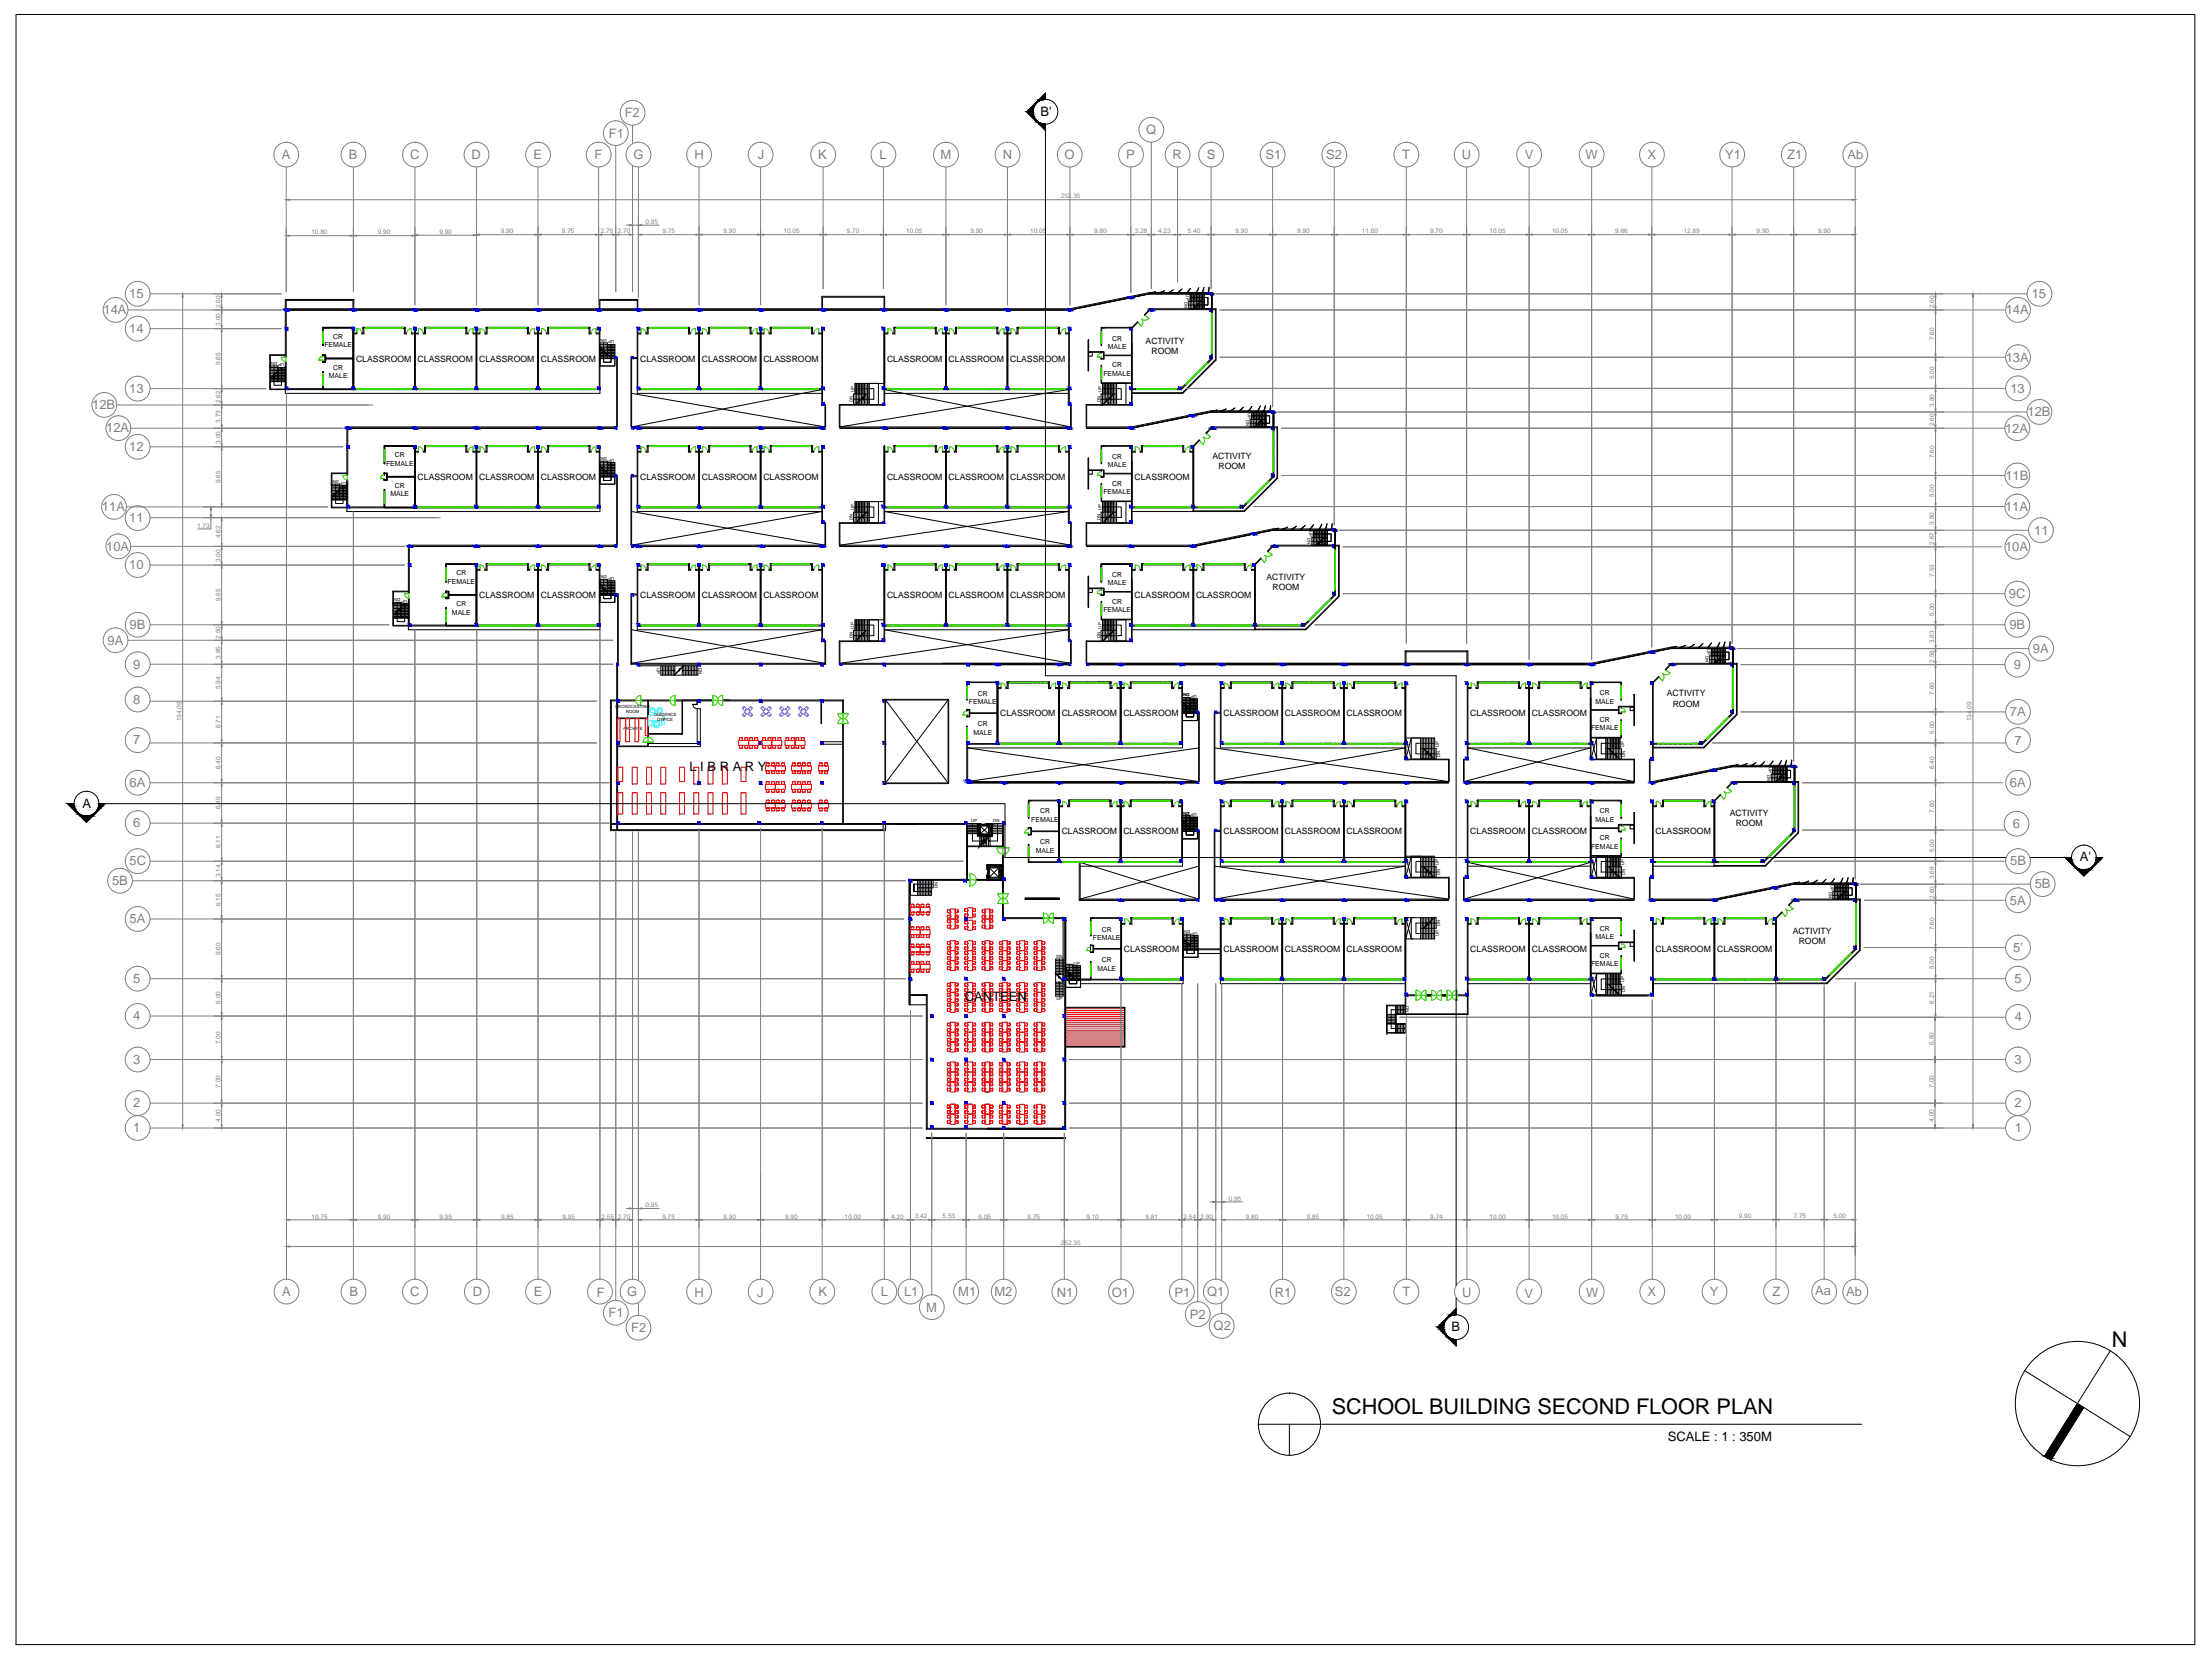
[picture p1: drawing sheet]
<svg xmlns="http://www.w3.org/2000/svg" width="1016mm" height="762mm" viewBox="0 0 1016 762" stroke-linecap="round" stroke-linejoin="round" font-family="sans-serif">
<defs><g id="words">
<g font-size="9.9">
<text x="970" y="619">N</text>
<text x="612" y="650">SCHOOL BUILDING SECOND FLOOR PLAN</text>
</g>
<g font-size="6" fill="#808080">
<text x="287" y="54">F2</text>
<text x="280" y="63">F1</text>
<text x="527" y="62">Q</text>
<text x="129" y="73">A</text>
<text x="160" y="73">B</text>
<text x="188" y="73">C</text>
<text x="217" y="73">D</text>
<text x="245" y="73">E</text>
<text x="273" y="73">F</text>
<text x="291" y="73">G</text>
<text x="319" y="73">H</text>
<text x="348" y="73">J</text>
<text x="376" y="73">K</text>
<text x="404" y="73">L</text>
<text x="432" y="73">M</text>
<text x="461" y="73">N</text>
<text x="489" y="73">O</text>
<text x="518" y="73">P</text>
<text x="539" y="73">R</text>
<text x="555" y="73">S</text>
<text x="582" y="73">S1</text>
<text x="609" y="73">S2</text>
<text x="644" y="73">T</text>
<text x="672" y="73">U</text>
<text x="701" y="73">V</text>
<text x="729" y="73">W</text>
<text x="757" y="73">X</text>
<text x="793" y="73">Y1</text>
<text x="821" y="73">Z1</text>
<text x="849" y="73">Ab</text>
<text x="59" y="137">15</text>
<text x="934" y="137">15</text>
<text x="48" y="144">14A</text>
<text x="922" y="144">14A</text>
<text x="59" y="153">14</text>
<text x="922" y="166">13A</text>
<text x="59" y="180">13</text>
<text x="924" y="180">13</text>
<text x="42" y="188">12B</text>
<text x="932" y="191">12B</text>
<text x="49" y="199">12A</text>
<text x="921" y="199">12A</text>
<text x="59" y="207">12</text>
<text x="922" y="220">11B</text>
<text x="47" y="235">11A</text>
<text x="59" y="240">11</text>
<text x="921" y="235">11A</text>
<text x="935" y="246">11</text>
<text x="49" y="253">10A</text>
<text x="921" y="253">10A</text>
<text x="59" y="261">10</text>
<text x="923" y="275">9C</text>
<text x="60" y="289">9B</text>
<text x="923" y="289">9B</text>
<text x="49" y="296">9A</text>
<text x="934" y="300">9A</text>
<text x="61" y="307">9</text>
<text x="925" y="307">9</text>
<text x="61" y="323">8</text>
<text x="924" y="329">7A</text>
<text x="61" y="342">7</text>
<text x="926" y="342">7</text>
<text x="60" y="361">6A</text>
<text x="924" y="362">6A</text>
<text x="61" y="380">6</text>
<text x="925" y="380">6</text>
<text x="60" y="398">5C</text>
<text x="924" y="398">5B</text>
<text x="51" y="406">5B</text>
<text x="935" y="408">5B</text>
<text x="924" y="416">5A</text>
<text x="60" y="424">5A</text>
<text x="925" y="437">5'</text>
<text x="61" y="451">5</text>
<text x="926" y="451">5</text>
<text x="61" y="469">4</text>
<text x="926" y="469">4</text>
<text x="61" y="489">3</text>
<text x="926" y="489">3</text>
<text x="61" y="509">2</text>
<text x="926" y="509">2</text>
<text x="61" y="520">1</text>
<text x="926" y="520">1</text>
<text x="130" y="595">A</text>
<text x="161" y="595">B</text>
<text x="189" y="595">C</text>
<text x="217" y="595">D</text>
<text x="245" y="595">E</text>
<text x="274" y="596">F</text>
<text x="288" y="595">G</text>
<text x="319" y="596">H</text>
<text x="348" y="596">J</text>
<text x="376" y="595">K</text>
<text x="405" y="595">L</text>
<text x="415" y="595">L1</text>
<text x="440" y="595">M1</text>
<text x="457" y="595">M2</text>
<text x="486" y="596">N1</text>
<text x="511" y="596">O1</text>
<text x="540" y="596">P1</text>
<text x="555" y="595">Q1</text>
<text x="586" y="596">R1</text>
<text x="613" y="595">S2</text>
<text x="644" y="595">T</text>
<text x="672" y="596">U</text>
<text x="700" y="596">V</text>
<text x="729" y="596">W</text>
<text x="757" y="595">X</text>
<text x="786" y="595">Y</text>
<text x="814" y="595">Z</text>
<text x="834" y="595">Aa</text>
<text x="848" y="595">Ab</text>
<text x="280" y="605">F1</text>
<text x="426" y="603">M</text>
<text x="547" y="606">P2</text>
<text x="290" y="612">F2</text>
<text x="558" y="611">Q2</text>
</g>
<g font-size="6">
<text x="478" y="53">B'</text>
<text x="317" y="354">L I B R A R Y</text>
<text x="38" y="371">A</text>
<text x="956" y="396">A'</text>
<text x="443" y="460">CANTEEN</text>
<text x="667" y="611">B</text>
<text x="766" y="662">SCALE : 1 : 350M</text>
</g>
<g font-size="4">
<text x="526" y="158">ACTIVITY</text>
<text x="164" y="166">CLASSROOM</text>
<text x="192" y="166">CLASSROOM</text>
<text x="220" y="166">CLASSROOM</text>
<text x="248" y="166">CLASSROOM</text>
<text x="294" y="166">CLASSROOM</text>
<text x="322" y="166">CLASSROOM</text>
<text x="351" y="166">CLASSROOM</text>
<text x="408" y="166">CLASSROOM</text>
<text x="436" y="166">CLASSROOM</text>
<text x="464" y="166">CLASSROOM</text>
<text x="529" y="163">ROOM</text>
<text x="557" y="211">ACTIVITY</text>
<text x="560" y="216">ROOM</text>
<text x="192" y="220">CLASSROOM</text>
<text x="220" y="220">CLASSROOM</text>
<text x="248" y="220">CLASSROOM</text>
<text x="294" y="220">CLASSROOM</text>
<text x="322" y="220">CLASSROOM</text>
<text x="351" y="220">CLASSROOM</text>
<text x="408" y="220">CLASSROOM</text>
<text x="436" y="220">CLASSROOM</text>
<text x="464" y="220">CLASSROOM</text>
<text x="521" y="220">CLASSROOM</text>
<text x="582" y="266">ACTIVITY</text>
<text x="220" y="275">CLASSROOM</text>
<text x="248" y="275">CLASSROOM</text>
<text x="294" y="275">CLASSROOM</text>
<text x="322" y="275">CLASSROOM</text>
<text x="351" y="275">CLASSROOM</text>
<text x="408" y="275">CLASSROOM</text>
<text x="436" y="275">CLASSROOM</text>
<text x="464" y="275">CLASSROOM</text>
<text x="521" y="275">CLASSROOM</text>
<text x="550" y="275">CLASSROOM</text>
<text x="585" y="271">ROOM</text>
<text x="766" y="320">ACTIVITY</text>
<text x="460" y="329">CLASSROOM</text>
<text x="488" y="329">CLASSROOM</text>
<text x="516" y="329">CLASSROOM</text>
<text x="562" y="329">CLASSROOM</text>
<text x="590" y="329">CLASSROOM</text>
<text x="619" y="329">CLASSROOM</text>
<text x="676" y="329">CLASSROOM</text>
<text x="704" y="329">CLASSROOM</text>
<text x="769" y="325">ROOM</text>
<text x="795" y="375">ACTIVITY</text>
<text x="488" y="383">CLASSROOM</text>
<text x="516" y="383">CLASSROOM</text>
<text x="562" y="383">CLASSROOM</text>
<text x="590" y="383">CLASSROOM</text>
<text x="619" y="383">CLASSROOM</text>
<text x="676" y="383">CLASSROOM</text>
<text x="704" y="383">CLASSROOM</text>
<text x="761" y="383">CLASSROOM</text>
<text x="798" y="380">ROOM</text>
<text x="824" y="429">ACTIVITY</text>
<text x="516" y="437">CLASSROOM</text>
<text x="562" y="437">CLASSROOM</text>
<text x="590" y="437">CLASSROOM</text>
<text x="619" y="437">CLASSROOM</text>
<text x="676" y="437">CLASSROOM</text>
<text x="704" y="437">CLASSROOM</text>
<text x="761" y="437">CLASSROOM</text>
<text x="789" y="437">CLASSROOM</text>
<text x="827" y="434">ROOM</text>
</g>
<g font-size="3.2">
<text x="153" y="156">CR</text>
<text x="149" y="160">FEMALE</text>
<text x="509" y="160">MALE</text>
<text x="511" y="156">CR</text>
<text x="151" y="174">MALE</text>
<text x="153" y="170">CR</text>
<text x="507" y="173">FEMALE</text>
<text x="511" y="169">CR</text>
<text x="177" y="214">FEMALE</text>
<text x="181" y="210">CR</text>
<text x="509" y="215">MALE</text>
<text x="511" y="211">CR</text>
<text x="179" y="228">MALE</text>
<text x="181" y="224">CR</text>
<text x="507" y="227">FEMALE</text>
<text x="511" y="223">CR</text>
<text x="206" y="268">FEMALE</text>
<text x="210" y="264">CR</text>
<text x="509" y="269">MALE</text>
<text x="511" y="265">CR</text>
<text x="210" y="278">CR</text>
<text x="507" y="281">FEMALE</text>
<text x="511" y="277">CR</text>
<text x="208" y="282">MALE</text>
<text x="445" y="323">FEMALE</text>
<text x="449" y="319">CR</text>
<text x="733" y="323">MALE</text>
<text x="735" y="319">CR</text>
<text x="449" y="334">CR</text>
<text x="731" y="335">FEMALE</text>
<text x="735" y="332">CR</text>
<text x="447" y="337">MALE</text>
<text x="474" y="377">FEMALE</text>
<text x="478" y="374">CR</text>
<text x="733" y="377">MALE</text>
<text x="735" y="374">CR</text>
<text x="478" y="388">CR</text>
<text x="731" y="390">FEMALE</text>
<text x="735" y="386">CR</text>
<text x="476" y="392">MALE</text>
<text x="502" y="432">FEMALE</text>
<text x="506" y="428">CR</text>
<text x="733" y="431">MALE</text>
<text x="735" y="428">CR</text>
<text x="506" y="442">CR</text>
<text x="731" y="444">FEMALE</text>
<text x="735" y="440">CR</text>
<text x="504" y="446">MALE</text>
</g>
<g font-size="3" fill="#808080">
<text x="487" y="91">252.35</text>
<text x="143" y="108">10.80</text>
<text x="174" y="108">9.90</text>
<text x="202" y="107">9.90</text>
<text x="230" y="107">9.90</text>
<text x="258" y="107">9.75</text>
<text x="276" y="107">2.75</text>
<text x="284" y="107">2.70</text>
<text x="297" y="103">0.95</text>
<text x="304" y="107">9.75</text>
<text x="332" y="107">9.90</text>
<text x="360" y="107">10.05</text>
<text x="389" y="107">9.70</text>
<text x="416" y="107">10.05</text>
<text x="446" y="107">9.90</text>
<text x="473" y="107">10.05</text>
<text x="503" y="107">9.80</text>
<text x="521" y="107">3.28</text>
<text x="532" y="107">4.23</text>
<text x="546" y="107">5.40</text>
<text x="568" y="107">9.90</text>
<text x="596" y="107">9.90</text>
<text x="626" y="107">11.60</text>
<text x="657" y="107">9.70</text>
<text x="684" y="107">10.05</text>
<text x="713" y="107">10.05</text>
<text x="742" y="107">9.66</text>
<text x="774" y="107">12.89</text>
<text x="807" y="107">9.90</text>
<text x="835" y="107">9.90</text>
<text x="101" y="142" transform="rotate(-90 101 142)">2.60</text>
<text x="889" y="142" transform="rotate(-90 889 142)">2.60</text>
<text x="101" y="150" transform="rotate(-90 101 150)">3.00</text>
<text x="889" y="156" transform="rotate(-90 889 156)">7.60</text>
<text x="101" y="168" transform="rotate(-90 101 168)">9.65</text>
<text x="889" y="174" transform="rotate(-90 889 174)">5.00</text>
<text x="101" y="185" transform="rotate(-90 101 185)">2.62</text>
<text x="889" y="187" transform="rotate(-90 889 187)">3.80</text>
<text x="101" y="194" transform="rotate(-90 101 194)">3.73</text>
<text x="889" y="196" transform="rotate(-90 889 196)">2.60</text>
<text x="101" y="204" transform="rotate(-90 101 204)">3.00</text>
<text x="889" y="210" transform="rotate(-90 889 210)">7.60</text>
<text x="101" y="222" transform="rotate(-90 101 222)">9.65</text>
<text x="889" y="228" transform="rotate(-90 889 228)">5.00</text>
<text x="91" y="242">1.73</text>
<text x="889" y="241" transform="rotate(-90 889 241)">3.80</text>
<text x="101" y="247" transform="rotate(-90 101 247)">4.62</text>
<text x="889" y="250" transform="rotate(-90 889 250)">2.67</text>
<text x="101" y="258" transform="rotate(-90 101 258)">3.00</text>
<text x="889" y="265" transform="rotate(-90 889 265)">7.53</text>
<text x="101" y="276" transform="rotate(-90 101 276)">9.65</text>
<text x="889" y="283" transform="rotate(-90 889 283)">5.00</text>
<text x="101" y="293" transform="rotate(-90 101 293)">2.50</text>
<text x="889" y="295" transform="rotate(-90 889 295)">3.83</text>
<text x="101" y="303" transform="rotate(-90 101 303)">3.85</text>
<text x="889" y="304" transform="rotate(-90 889 304)">2.58</text>
<text x="101" y="316" transform="rotate(-90 101 316)">5.94</text>
<text x="889" y="319" transform="rotate(-90 889 319)">7.60</text>
<text x="83" y="331" transform="rotate(-90 83 331)">134.09</text>
<text x="101" y="334" transform="rotate(-90 101 334)">6.71</text>
<text x="906" y="331" transform="rotate(-90 906 331)">134.09</text>
<text x="889" y="337" transform="rotate(-90 889 337)">5.00</text>
<text x="101" y="353" transform="rotate(-90 101 353)">6.40</text>
<text x="889" y="353" transform="rotate(-90 889 353)">6.40</text>
<text x="101" y="372" transform="rotate(-90 101 372)">6.49</text>
<text x="889" y="373" transform="rotate(-90 889 373)">7.60</text>
<text x="101" y="390" transform="rotate(-90 101 390)">6.11</text>
<text x="889" y="391" transform="rotate(-90 889 391)">5.00</text>
<text x="101" y="403" transform="rotate(-90 101 403)">3.14</text>
<text x="889" y="404" transform="rotate(-90 889 404)">3.69</text>
<text x="889" y="413" transform="rotate(-90 889 413)">2.60</text>
<text x="101" y="416" transform="rotate(-90 101 416)">6.15</text>
<text x="889" y="427" transform="rotate(-90 889 427)">7.60</text>
<text x="101" y="439" transform="rotate(-90 101 439)">9.60</text>
<text x="889" y="445" transform="rotate(-90 889 445)">5.00</text>
<text x="101" y="461" transform="rotate(-90 101 461)">6.00</text>
<text x="889" y="461" transform="rotate(-90 889 461)">6.21</text>
<text x="101" y="480" transform="rotate(-90 101 480)">7.00</text>
<text x="889" y="480" transform="rotate(-90 889 480)">6.80</text>
<text x="101" y="500" transform="rotate(-90 101 500)">7.00</text>
<text x="889" y="500" transform="rotate(-90 889 500)">7.00</text>
<text x="101" y="515" transform="rotate(-90 101 515)">4.00</text>
<text x="889" y="515" transform="rotate(-90 889 515)">4.00</text>
<text x="565" y="551">0.95</text>
<text x="297" y="554">0.95</text>
<text x="143" y="560">10.75</text>
<text x="174" y="560">9.90</text>
<text x="202" y="560">9.95</text>
<text x="230" y="560">9.85</text>
<text x="259" y="560">9.95</text>
<text x="276" y="560">2.55</text>
<text x="284" y="560">2.70</text>
<text x="304" y="560">9.75</text>
<text x="332" y="560">9.90</text>
<text x="361" y="560">9.90</text>
<text x="388" y="560">10.00</text>
<text x="410" y="560">4.20</text>
<text x="420" y="560">3.42</text>
<text x="433" y="560">5.53</text>
<text x="450" y="560">6.05</text>
<text x="472" y="560">9.75</text>
<text x="499" y="560">9.10</text>
<text x="526" y="560">9.81</text>
<text x="544" y="560">2.54</text>
<text x="552" y="560">2.90</text>
<text x="572" y="560">9.80</text>
<text x="601" y="560">9.85</text>
<text x="628" y="560">10.05</text>
<text x="657" y="560">9.74</text>
<text x="685" y="560">10.00</text>
<text x="713" y="560">10.05</text>
<text x="742" y="560">9.75</text>
<text x="770" y="560">10.00</text>
<text x="799" y="560">9.90</text>
<text x="824" y="560">7.75</text>
<text x="842" y="560">5.00</text>
<text x="488" y="572">252.35</text>
</g>
<g font-size="2">
<text x="545" y="135" transform="rotate(90 545 135)">UP</text>
<text x="544" y="139" transform="rotate(90 544 139)">DN</text>
<text x="279" y="156" transform="rotate(-180 279 156)">DN</text>
<text x="282" y="156" transform="rotate(-180 282 156)">UP</text>
<text x="127" y="166" transform="rotate(-180 127 166)">DN</text>
<text x="131" y="167" transform="rotate(-180 131 167)">UP</text>
<text x="392" y="185" transform="rotate(-90 392 185)">DN</text>
<text x="392" y="180" transform="rotate(-90 392 180)">UP</text>
<text x="506" y="185" transform="rotate(-90 506 185)">DN</text>
<text x="506" y="180" transform="rotate(-90 506 180)">UP</text>
<text x="573" y="190" transform="rotate(90 573 190)">UP</text>
<text x="573" y="193" transform="rotate(90 573 193)">DN</text>
<text x="279" y="210" transform="rotate(-180 279 210)">DN</text>
<text x="282" y="211" transform="rotate(-180 282 211)">UP</text>
<text x="156" y="220" transform="rotate(-180 156 220)">DN</text>
<text x="159" y="221" transform="rotate(-180 159 221)">UP</text>
<text x="392" y="239" transform="rotate(-90 392 239)">DN</text>
<text x="392" y="234" transform="rotate(-90 392 234)">UP</text>
<text x="506" y="239" transform="rotate(-90 506 239)">DN</text>
<text x="506" y="234" transform="rotate(-90 506 234)">UP</text>
<text x="602" y="244" transform="rotate(90 602 244)">UP</text>
<text x="601" y="247" transform="rotate(90 601 247)">DN</text>
<text x="279" y="264" transform="rotate(-180 279 264)">DN</text>
<text x="282" y="265" transform="rotate(-180 282 265)">UP</text>
<text x="184" y="275" transform="rotate(-180 184 275)">DN</text>
<text x="187" y="276" transform="rotate(-180 187 276)">UP</text>
<text x="392" y="293" transform="rotate(-90 392 293)">DN</text>
<text x="392" y="289" transform="rotate(-90 392 289)">UP</text>
<text x="506" y="293" transform="rotate(-90 506 293)">DN</text>
<text x="506" y="289" transform="rotate(-90 506 289)">UP</text>
<text x="784" y="298" transform="rotate(90 784 298)">UP</text>
<text x="784" y="301" transform="rotate(90 784 301)">DN</text>
<text x="302" y="307" transform="rotate(90 302 307)">UP</text>
<text x="321" y="307" transform="rotate(90 321 307)">DN</text>
<text x="547" y="318" transform="rotate(-180 547 318)">DN</text>
<text x="550" y="319" transform="rotate(-180 550 319)">UP</text>
<text x="283" y="325">BROADCASTING</text>
<text x="288" y="328">ROOM</text>
<text x="300" y="329">GUIDANCE</text>
<text x="286" y="335">ARCHIVE</text>
<text x="302" y="331">OFFICE</text>
<text x="661" y="343" transform="rotate(-90 661 343)">UP</text>
<text x="662" y="348" transform="rotate(-90 662 348)">DN</text>
<text x="746" y="343" transform="rotate(-90 746 343)">UP</text>
<text x="747" y="348" transform="rotate(-90 747 348)">DN</text>
<text x="813" y="352" transform="rotate(90 813 352)">UP</text>
<text x="812" y="356" transform="rotate(90 812 356)">DN</text>
<text x="446" y="378">UP</text>
<text x="456" y="378">DN</text>
<text x="547" y="373" transform="rotate(-180 547 373)">DN</text>
<text x="550" y="374" transform="rotate(-180 550 374)">UP</text>
<text x="661" y="397" transform="rotate(-90 661 397)">UP</text>
<text x="662" y="402" transform="rotate(-90 662 402)">DN</text>
<text x="746" y="397" transform="rotate(-90 746 397)">UP</text>
<text x="747" y="402" transform="rotate(-90 747 402)">DN</text>
<text x="431" y="408" transform="rotate(-90 431 408)">DN</text>
<text x="841" y="406" transform="rotate(90 841 406)">UP</text>
<text x="840" y="410" transform="rotate(90 840 410)">DN</text>
<text x="662" y="426" transform="rotate(-90 662 426)">DN</text>
<text x="547" y="427" transform="rotate(-180 547 427)">DN</text>
<text x="550" y="428" transform="rotate(-180 550 428)">UP</text>
<text x="661" y="430" transform="rotate(-90 661 430)">UP</text>
<text x="485" y="440">DN</text>
<text x="494" y="443">UP</text>
<text x="746" y="451" transform="rotate(-90 746 451)">UP</text>
<text x="747" y="456" transform="rotate(-90 747 456)">DN</text>
<text x="485" y="459">UP</text>
<text x="646" y="462" transform="rotate(90 646 462)">DN</text>
</g>
</g></defs>
<!-- layer: 0 -->
<g fill="none" stroke="#000" stroke-width=".46">
<path d="M7 7h1002v748h-1002zM480 43l-8 8 8 9M480 57v253h189v280M406 137v5M407 136v6M148 159v-9h15v29h-15v-8M149 151v8v-8h13v14h-12h12v-14zM406 151v14M407 150v29M520 151h-14v8M520 158v14M520 158v28h-14"/>
<path d="M520 150h-14v9M148 166h.1M149 163v3h-1M150 165h12v14h-13v-8v8h13v-14zM150 165v1h-1M150 165v-2h-2v1v-1h1v3h-1M150 163v2M393 176h14M406 165v14M500 162h7v3h-1v-1v1M500 162h7v1h13M506 168v8h14"/>
<path d="M506 162h.1M520 172v14h-21M520 163h-13v2h-1M177 213v-8h14v28h-14v-8M177 220v1M177 205v8v-8h13v14h-12h12v-14zM178 218v2h-1M178 219v-2h-1v1h1v2h-1M178 219v2h-1M178 219h12v14h-13v-8v8h13v-14zM178 217v2M406 205v14"/>
<path d="M406 219v14M407 205v28M500 216h7v3h-1v-1v1M500 216h7v1h13M506 216v1M520 205h-14v8M520 218h-13v1h-1M520 212v14M520 212v28h-14M393 230h14M506 222v8h14M520 226v14h-21"/>
<path d="M205 259v8v-8h14v14h-13h13v-14zM406 259v14M407 259v29M520 259h-14v8M205 267v-8h14v29h-14M205 279v8M205 274v1M206 272v3h-1v-1M206 273h13v14h-14v-8v8h14v-14zM206 273v2h-1M206 273v-1h-1h1v3h-1v-1M206 272v1"/>
<path d="M406 273v14M500 270h7v3h-1v1M500 270h7v2M506 276v9h14M506 270v1M506 276v8h14M507 272v1M507 272h13M520 272h-13v2h-1M520 266v14M520 266v29h-14M393 285h14"/>
<path d="M520 281v13h-21M674 299v6M675 299v6M646 313v29M646 314v13M731 313h14v9M731 314h14v8M318 323l1 2 3 1M318 324h2M444 322v-9h15v29h-15v-8M444 329h2v-1h12v14h-14v-8M444 322v-8h14v13h-12v-1h-2v1v-1h1v3h-1v-1v1"/>
<path d="M646 339h13M646 328v14M731 320v29h20M731 335v14h20M731 326h13v2h1M731 321v14M745 331v8h-14M745 325h.1M745 327v1M745 324v1M751 325h-7v3h1v-1v1M751 324h-7v2h-13"/>
<path d="M34 369h-3l9 9 8-9M45 369h417v25h460M407 379h14M444 379v25M445 379v25M473 376v-8h14v28h-14v-8M473 376v-8h14v14h-13v-2h-1v1v-1h1v3h-1v1M646 368v28M646 368v14M731 375v28h14M731 368h14v8M731 375v14"/>
<path d="M745 379v1M751 379h-7v3h1v-1v1M751 379h-7v1h-13M407 382h.1M445 389h16M454 397h7v7h-7v-2v2h6v-6h-6v1zM454 399v3zM454 398h5v5h-5v-1l1 1h4v-4h-4h-1zM454 399l1 3zM455 399l4 4M459 399l-4 4M459 398l1 6"/>
<path d="M460 398l-1 6M461 389h.1M473 384h1v-2h13v14h-14v-8M646 393h13M646 382v14M731 381h13v1h1M731 389v14M745 385v8h-14M745 381v1M933 394h19M949 394l9 8 8-8h-3M446 404h.1"/>
<path d="M449 404h.1M454 401h.1M454 401h1M501 430v-8h14v28h-14v-8M501 434v1M501 437h.1M501 438h2v-2h12v14h-14v-8M501 430v-8h14v14h-12v-2h-2v1v-1h1v3h-1v1M646 422v28M646 422v14M646 436v14M731 422h14v8"/>
<path d="M731 428v15M731 435h13v1h1M731 429v14M745 439v8h-14M745 433v1M745 435v1M751 433h-7v3h1v-1v1M751 433h-7v1h-13M655 457h3M731 443v14h14M731 443v14M490 463h27v18h-27"/>
<path d="M669 596v8M669 601l-8 9 8 8v-3M970 620l-31 49M973 622h.1M578 654h278M592 654v14M957 647l-15 24"/>
<circle cx="480" cy="51" r="6"/>
<circle cx="40" cy="369" r="6"/>
<circle cx="958" cy="394" r="6"/>
<circle cx="669" cy="610" r="6"/>
<circle cx="593" cy="654" r="14"/>
</g>
<!-- layer: draft -->
<g fill="none" stroke="#000" stroke-width=".46">
<path d="M406 137h-28v5M407 136h-29v6M528 135l3-1zM528 135l-36 7M528 135h29M535 134l-2 1 2-1M537 135l2-2zM543 133l-2 2 2-2M547 137h8v3h-5M547 138h6v4h-5M547 135v7M547 132l-2 3z"/>
<path d="M548 135v7M549 140v1M549 135v6M550 135l1-3-1 3M550 135v5M551 135v4M551 140v2M551 140v1M551 139v3M552 138l-4 4M552 135v7M553 135v7"/>
<path d="M553 132l-1 3zM553 135h4v7h-4zM553 135v3M556 132l-1 3zM557 134v31M557 135h-29l-36 7M131 142h361l36-8h29v31l-14 14h-23M131 142h361M148 159h1M149 151h1M162 142v-4h-30v26M163 153h1"/>
<path d="M163 142v-4h-32v26M163 150h-1v29h29v-29h-1M163 151v28h27v-28M166 153h1v-3h19v3h1M167 151h19M167 151v2h-1M186 151v2h1M189 153h1M191 153h1M191 150h-1v29h29v-29h-1M191 151v28h28v-28h-1M195 153v-3h20v3"/>
<path d="M195 151h20M195 151v2M214 151v2h1M217 153h2M219 153h2M219 150v29h28v-29M219 151v28h28v-28M223 153v-3h20v3M223 151h20M224 151v2h-1M242 151v2h1M246 153h1"/>
<path d="M247 153h2M248 150h-1v29h29v-29h-1M248 151h-1v28h28v-28M251 153h1v-3h19v3h1M252 151h19M252 151v2h-1M271 151v2h1M274 153h1M275 159l4 4M275 142v-4h18v4M276 142v-4h17v4M276 158h7v7"/>
<path d="M276 159h7M276 160h7M277 160h1M277 158v2M279 158v7h-3v-5v5M281 158v8h-4v-4M293 153h2M294 150h-1v29h28v-29M294 151h-1v28h28v-28M297 153v-3h20v3M297 153h1v-2h18v2h1M320 153h1"/>
<path d="M321 153h2M322 150h-1v29h29v-29h-1M322 151h-1v28h28v-28M325 153h1v-3h19v3h1M326 151h19M326 151v2h-1M345 151v2h1M348 153h1M350 153h1M350 150h-1v29h29v-29M350 151v28h28v-28M353 153h1v-3h19v3h1"/>
<path d="M354 151h19M354 151v2h-1M373 151v2h1M376 153h2M407 150l-1 29h29v-29h-1M407 151v28h28v-28h-1M407 153h1M410 153h1v-3h19v3h1M411 151h19M411 151v2h-1M430 151v2h1M433 153h2"/>
<path d="M435 153h1M435 150v29h28v-29h-1M435 151v28h28v-28h-1M439 153v-3h20v3M439 151h20M440 151v2h-1M458 151v2h1M461 153h2M463 153h2M464 150h-1v29h28v-29M464 151h-1v28h28v-28M467 153v-3h20v3"/>
<path d="M467 151h20M468 151v2h-1M486 151v2h1M490 153h1M500 156v14zM506 159h.1M506 151h2M520 150v29M523 148l-3 2v29h23M523 148l-3 3M526 145l3-3h30v23l-15 16h-24M529 142h30v23l-16 15h-23"/>
<path d="M529 142l-3 3M546 142v-4h7v4M546 140h3M549 141v1M550 141v1M124 168v11h24M124 168h4v7h-4M124 175h7v4h-7zM124 169h7M124 170h7M124 171h3M124 172h7"/>
<path d="M124 173h1M124 175h7M125 174h6M125 173h6M126 173h.1M126 173v4h3v-2M126 168v4M127 171h4M128 169v6h-4M128 175h3M128 170l-2 2v1l-2 1v1M129 169v6"/>
<path d="M130 169h-1v6M131 168v7v-7M131 163h-7v11l4-4M131 163h-7v6M131 166v15h145v-2M132 179h16M132 166v13M148 163h1M148 171h1M148 166h1M276 165h7v3h-7zM276 165h7"/>
<path d="M276 160h.1M276 161h1M276 162h2M276 163h2M276 163h7M276 164h7M277 160h6M277 162h1M277 161h6M278 162h5M279 163h4M279 163l-3-4v-1h3v7h-3"/>
<path d="M283 164h1v32M283 164v32h-124v22M290 164v32M290 165h3M293 164h-3v32M293 179v2h85M378 179v7h1v10h-89M393 179h9v4h-5M393 176v10M394 176v9M394 176v8M395 176v8"/>
<path d="M396 176v7M397 176v6M398 176v10M399 176v10M399 176h5v10h-5zM406 179v6M491 179v7M506 162h.1M506 168h.1M506 165h.1M507 179h8v4h-5M507 176v10"/>
<path d="M507 176v9M508 176v8M509 176v8M510 176v7M510 176v6M511 176v6M512 176v10M513 176h4v10h-4zM513 176v10M557 164l-14 15M159 197h124M160 196v22"/>
<path d="M290 181l89 15v-10h-1v-7l-88 17M290 197h88M386 186h21v-7l85 17M386 186v10l105-17v7h1M386 197h106M394 185v1M395 183h-3M395 184v2M395 183v1M396 183v3M397 183v3M397 183v1"/>
<path d="M397 182v4M398 181l-5 5M399 186h-4h4M399 181h-7v5M406 186h-20v10h106M407 181h84M491 186h1v10M492 186v10M499 186v10h21l37-7h28v7M499 186h7M499 186v10M508 183h1h-3"/>
<path d="M509 184v2M509 183l-1 1M510 183v3M510 183l-4 3M510 183l-3 3M511 183v1M511 182v4M512 181l-2 2M513 181h-7v5M554 199l3-3h30v24l-15 15h-52M557 189l-37 8h-21h21M557 189h28"/>
<path d="M557 197h30v23l-15 15h-24M557 196l-3 3M559 188l-2 1M561 189l2-1-2 1M565 189l2-2-2 2M569 189l2-2-2 2M575 196v-3h7v3M575 194h2M575 191h8v3h-5M575 193h7v3h-5M575 189v7M575 187l-1 2"/>
<path d="M576 189v7M577 189v7M577 194v1M577 189v6M577 195v1M578 189l1-3-1 3M578 189v5M578 195v1M578 194l-2 2M579 189v5M579 194v2M579 194v1"/>
<path d="M580 189v4M580 193v3M580 193l-4 3M580 192l-2 2M580 189v7M581 189l1-3-1 3M581 189v7M582 189h3v7h-3zM582 189v4M584 186v3M585 189v30M585 189v30l-14 14h-22"/>
<path d="M159 218h-6v10l3-4M159 217h-7v6M177 217h.1M177 213h.1M177 205h1M191 208h1M191 207h1M191 205h-1v28h29v-28h-1M191 205v28h28v-28h-1M195 207v-2h20v2M195 205h20M195 205v3"/>
<path d="M214 205v3h1M217 207h2M217 208h2M219 208h2M219 207h2M219 205v28h28v-28M223 207v-2h20v2M223 205h20M224 205v3h-1M242 205v3h1M246 207h1M246 208h1"/>
<path d="M247 208h2M247 207h2M248 205h-1v28h29v-28h-1M248 205h-1v28h28v-28M251 207h1v-2h19v2h1M252 205h19M252 205v3h-1M271 205v3h1M274 207h1M274 208h1M275 214l4 3M276 219h7v3h-7z"/>
<path d="M276 219h7M276 213h7v6M276 213h7M276 215h.1M276 215h1M276 216h2M276 217h2M276 218h7M276 214h7M277 215h6M277 214v1l1-1M277 216h1"/>
<path d="M277 212v3M278 216h5M279 217h4M279 213v6h-3v-5v5M279 217l-3-3v-2h3v7h-3M281 213v8h-4v-5M283 219h1v31h-96v23M283 219v31M290 219v31l88-15h-85v-2M290 219h3M293 219h-3v31h89v-10M293 208h2"/>
<path d="M293 207h2M294 205h-1v28h28v-28M297 207v-2h20v2M297 205h20M298 205v3h-1M316 205v3h1M320 207h1M320 208h1M321 208h2M321 207h2M322 205h-1v28h29v-28h-1M322 205h-1v28h28v-28"/>
<path d="M325 207h1v-2h19v2h1M326 205h19M326 205v3h-1M345 205v3h1M348 207h1M348 208h1M350 208h1M350 207h1M350 205h-1v28h29v-28M350 205v28h28v-28M353 207h1v-2h19v2h1M354 205h19"/>
<path d="M354 205v3h-1M373 205v3h1M376 207h2M376 208h2M407 205l-1 28h29v-28h-1M407 205v28h28v-28h-1M407 208h1M407 207h1M410 207h1v-2h19v2h1M411 205h19M411 205v3h-1M430 205v3h1"/>
<path d="M433 207h2M433 208h2M435 208h1M435 207h1M435 205v28h28v-28h-1M439 207v-2h20v2M439 205h20M440 205v3h-1M458 205v3h1M461 207h2M461 208h2M463 208h2"/>
<path d="M463 207h2M464 205h-1v28h28v-28M467 207v-2h20v2M467 205h20M468 205v3h-1M486 205v3h1M490 207h1M490 208h1M500 210v15zM506 213h.1M506 216h.1M506 219h.1"/>
<path d="M506 205h2M520 205v4M520 205v28h29v-28h-2M520 205v28h28v-28h-1M520 208h2M520 207h2M524 207h1v-2h19v2h1M525 205h19M525 205v3h-1M544 205v3h1M547 207h1M547 208h1"/>
<path d="M548 205v30M551 202l-2 3v30M551 202l-2 3M585 219l-14 14M152 222v11h25M153 222h3v8h-3M153 230h6v3h-6zM153 224h6M153 225h6M153 225h2M153 226h6M153 227h6"/>
<path d="M153 227h.1M153 229h6M153 228h6M154 227h5M154 228v-1l1 1M154 227v4h4v-1M154 222v5M156 225h3M156 223v7h-3M156 230h3M156 225l-2 1v1l-1 1v2M157 224l1-1v7"/>
<path d="M158 224v-1v7M159 223h-6h6v-3v15h117v-2M160 233h17M160 220v13M177 221h.1M177 225h.1M378 233v7h1M378 233v7h1v10l-89-15M393 233h9v5h-5M393 230v10M394 230v9M394 239v1"/>
<path d="M395 237v1h-3M395 230v8M395 238v2M395 238h.1M396 230v7M396 238v2M397 230v7M397 237v3M397 237v1M397 230v6M397 236v4M398 236l-5 4"/>
<path d="M398 235l-5 5M398 230v10M399 230v10M399 230h5v10h-5zM399 235h-7v5M406 233v7M407 233v7h-21M491 233v7h1M491 240h1v10h-106v-10h20M491 233v7M492 240v10l-85-15h84l-105 15v-10M506 222h.1"/>
<path d="M507 233h8v5h-5M507 230v10M507 230v9M508 230v9M508 239v1M508 237l1 1h-3M509 230v8M509 238v2M509 238h-1M510 230v7M510 238v2M510 237v3"/>
<path d="M511 237v1M511 230v6M511 236v4M512 236l-5 4M512 235l-6 5M512 230v10M513 230h4v10h-4zM513 235h-7v5M513 230v10M549 233h22M188 251h95M188 250v23"/>
<path d="M205 259h1M219 259v29h28v-29M219 259v28h28v-28M223 259h20M224 259v3h-1M242 259v3h1M248 259h-1v29h29M248 259h-1v28h28v-28M252 259h19M252 259v3h-1M271 259v3h1M275 259h1v30h-88v-14"/>
<path d="M290 251h89M294 259h-1v29h28v-29M294 259h-1v28h28v-28M297 259h20M298 259v3h-1M316 259v3h1M322 259h-1v29h29v-29h-1M322 259h-1v28h28v-28M326 259h19M326 259v3h-1M345 259v3h1M350 259h-1v29h29v-29"/>
<path d="M350 259v28h28v-28M354 259h19M354 259v3h-1M373 259v3h1M379 251h.1M386 251h.1M386 251h106M399 240h-4h4M407 259l-1 29h29v-29h-1M407 259v28h28v-28h-1M411 259h19M411 259v3h-1"/>
<path d="M430 259v3h1M435 259v29h28v-29h-1M435 259v28h28v-28h-1M439 259h20M440 259v3h-1M458 259v3h1M464 259h-1v29h28v-29M464 259h-1v28h28v-28M467 259h20M468 259v3h-1M486 259v3h1M499 240v10h49l37-7h29v30l-15 15h-22"/>
<path d="M499 240h7M499 240v10M499 251h49M519 259h-13v5M520 259v29h29v-29h-1M520 259v28h28v-28M525 259h19M525 259v3h-1M544 259v3h1M549 259h-1v29h29v-29h-1M549 259v28h28v-28h-1M553 259h19"/>
<path d="M553 259v3h-1M572 259v3h1M577 259v30M579 256l-2 3v30M580 257l-3 2M582 253l3-3h30v24l-15 15h-80M585 243h3zM585 243l-37 8 37-7h29M585 243h29M585 251h30M585 251l-2 2M592 242l-3 1 3-1"/>
<path d="M596 242l-3 1 3-1M600 241l-2 2M603 250v-3h7v3M603 249h3M604 245h8v4h-5M604 247h6v3h-5M604 244v6M604 241l-2 2zM605 244v6M605 248v1M606 244v5M606 250h.1"/>
<path d="M606 249v1M607 244v4M607 248v2M607 241l-1 2zM607 248v1M608 244v3M608 248v2M608 247l-3 4M608 247l-3 3M609 244v6M610 241l-1 2zM610 244v3"/>
<path d="M612 240v3v-2M613 243v30M613 243v1h-3v6h3M615 251v23l-15 15h-23M181 277v11h24M181 277h3v7h-3M181 277h7M181 278h7M181 279h7M181 280h3M182 277v4M184 280h4"/>
<path d="M184 277v7h-3M185 279l-4 4v1M186 278v-1v7M188 277v6v-6M188 272h-7v10l3-3M188 272h-7v5M188 275v12h17M205 272h.1M205 267h.1M205 279h.1M205 275h.1M219 262h2"/>
<path d="M223 262v-3h20v3M246 262h1M247 262h2M251 262h1v-3h19v3h1M274 262h1M275 268l4 4M276 273h7v4h-7zM276 273h8M276 267h7v6M276 268h7M276 269h.1M276 270h1"/>
<path d="M276 270h2M276 271h2M276 272h7M276 273h7M277 269h6M277 269h1M277 271v-1l1 1M277 270h6M277 266v3M278 270h5M279 271h4M279 267v6h-3v-5v5"/>
<path d="M279 272l-3-4v-2h3v7h-3M281 267v8h-4v-5M283 273h1v32M284 273v32M290 273h3M290 273v32l88-16h-85v-1M293 273h-3v32h89v-11h-1v-6M293 262h2M297 262v-3h20v3M320 262h1M321 262h2M325 262h1v-3h19v3h1"/>
<path d="M348 262h1M350 262h1M353 262h1v-3h19v3h1M376 262h2M407 262h1M410 262h1v-3h19v3h1M433 262h2M435 262h1M439 262v-3h20v3M461 262h2M463 262h2M467 262v-3h20v3"/>
<path d="M490 262h1M500 265v14zM506 267h.1M506 270h.1M506 276h.1M506 274h.1M520 262h2M524 262h1v-3h19v3h1M547 262h1M549 262h1M552 262h1v-3h19v3h1M575 262h2"/>
<path d="M613 273l-14 14M181 284h7v3h-7zM181 280h7M181 281h7M181 282h.1M181 283h7M181 282h7M182 282h6M182 282h1M182 281v5h4v-2M184 284h4M290 289l89 16v-11"/>
<path d="M378 288v7h1M393 287h9v5h-5M393 285v9M394 285v9M394 285v8M394 293v1M395 292h-3M395 285v7M395 293v1M395 292h.1M396 285v7M396 292v2"/>
<path d="M397 285v6M397 291v3M397 292h.1M397 285v5M398 290l-5 4M398 289l-5 6M398 285v9M399 285v9M399 285h5v9h-5zM399 290h-7v4M406 294h-20v11h58M406 288v6"/>
<path d="M407 288v7h-21M491 288v7h1M491 294h1v11h-106M491 288v7M492 294v11l-85-16h84l-105 16v-11M499 294v11h232l37-8h29v31l-15 14h-22M499 295h7M499 294v11M507 287h8v5h-5M507 285v9M508 285v8M508 292h1h-3"/>
<path d="M509 285v7M509 292h-1M510 285v7M510 292v2M510 292l-4 3M510 285v6M510 291v3M511 292h.1M511 285v5M511 291v3M512 290l-5 4M512 289l-2 3"/>
<path d="M512 285v9M513 285h4v9h-4zM513 290h-7v4M513 285v9M577 287h22M646 299v6M646 299h28M768 297h2zM768 298h29M768 298l-37 7M772 297l3-1zM776 297l3-1z"/>
<path d="M780 297l3-1zM786 300h9v3h-5M786 298v7M786 295l-1 3 1-3M787 298v7M788 298v6M789 298v6M789 298v5M790 298v4M790 295l-1 3M791 298v4M791 298v7"/>
<path d="M792 298v7M793 295l-1 3zM793 298h3v7h-3zM793 298v3M795 295v3zM796 297v31M290 305h89M294 306h10M304 306h6v4M304 306v4h6M304 308h6M304 306v4"/>
<path d="M305 306v4M306 306v4M307 306v4M308 306v4M309 306v4M310 308h.1M310 306h4M314 308h7M314 306h.1M314 307v3M314 308h.1M314 306l-4 4"/>
<path d="M314 306h7v4h-11M314 306v4M315 306v4M316 306v4M317 306v4M318 306v4M319 306v4M320 306v4M444 305h48M444 314h2M459 316h1M459 313h-1v29h29v-29h-1"/>
<path d="M459 314v27h28v-27h-1M462 316h1v-3h19v3h1M463 314h19M463 314v2h-1M482 314v2h1M485 316h2M487 316h1M487 313v29h28v-29h-1M487 314v27h28v-27h-1M491 316v-3h20v3M491 314h20M492 314v2h-1"/>
<path d="M499 305h232M510 314v2h1M513 316h2M515 316h2M516 313h-1v29h28v-29h-1M516 314h-1v27h28v-27h-1M519 316v-3h20v3M519 314h20M520 314v2h-1M538 314v2h1M542 316h1M561 316h2"/>
<path d="M562 313h-1v29h28v-29M562 314h-1v27h28v-27M565 316v-3h20v3M565 314h20M566 314v2h-1M584 314v2h1M588 316h1M589 316h2M590 313h-1v29h29v-29h-1M590 314h-1v27h28v-27M593 316h1v-3h19v3h1M594 314h19"/>
<path d="M594 314v2h-1M613 314v2h1M616 316h1M618 316h1M618 313h-1v29h29v-29M618 314v27h28v-27M621 316h1v-3h19v3h1M622 314h19M622 314v2h-1M641 314v2h1M644 316h2M675 313l-1 29h29v-29h-1"/>
<path d="M675 314v27h28v-27h-1M675 316h1M678 316h1v-3h19v3h1M679 314h19M679 314v2h-1M698 314v2h1M701 316h2M703 316h1M703 313v29h28v-29M703 314v27h28v-27M707 316v-3h20v3M707 314h20"/>
<path d="M708 314v2h-1M726 314v2h1M729 316h2M744 314h1M751 319v14zM759 313v36M762 311l-2 2v29M762 311l-2 3M765 307l3-2h30v23l-15 16h-23M768 305h30M768 305l-3 3M786 305v-4h7v4"/>
<path d="M786 303h3M786 301h7v4h-5M788 303h1h-1M789 304v1M789 303v2M790 303v2M790 303h.1M791 302v3M791 301l-3 4M791 301l-4 4M798 305v23l-15 15h-23M283 330h15"/>
<path d="M292 322h-11v60h126M292 322h-11v59h125M294 322h14M298 322v17M298 337h16M310 322h18h-14v15h-16M310 322h18M313 322v15M320 322v2M320 326v16M322 326v17h-38M332 322h56v6"/>
<path d="M332 322h56M377 323v9l1-9M387 322v6M387 332v46M388 332v46M407 321h29v39h-29zM407 322h29v38h-29zM407 322l29 38M436 322l-29 38M444 322h.1M444 326h.1M444 334h.1"/>
<path d="M444 329h.1M543 322l4 4M543 328h8M543 320v8h4v-8M543 328h7v3h-7zM543 320v2l4 4M543 321h7v7M543 322h7M543 323h7M543 324h7M543 325h7M543 326h7"/>
<path d="M543 327h7M543 320h4M545 323h1M545 325h1M545 320v9h4v-1M547 320v8h-4v-5M547 321v7h-4v-5M548 322l1-1v7M549 322v-1v7M550 327h1v32M551 327v32M558 327v32h108"/>
<path d="M558 328h3M561 327h-3v32M646 339l3 10M649 339h4v10h-4zM649 339l-3 10M653 339v10M654 339v10M655 339v6M656 339v6M656 339v7M657 339v8M658 339v8"/>
<path d="M659 339v9M659 339v10M731 339l3 10M734 339h4v10h-4zM734 339l-3 10M738 339v10M739 339v10M740 339v6M741 339v6M742 339v7M742 339v8M743 339v8"/>
<path d="M744 339v9M744 339v10M745 322h.1M745 324h.1M745 331h.1M745 328h.1M796 327l-14 15M284 343h14M298 341v2M298 342h24M378 342h9M378 341h9"/>
<path d="M444 342v17h107M444 359h107M444 360h107M445 342v17l106-15M543 342v2h-98l106 15M558 359h108M558 344l108 15M558 360h108M561 342v2h85l-88 15M646 342v7h20M646 349h20v10M646 342v6"/>
<path d="M653 349h5h-5M653 344h7v5M654 344l5 5M655 345v4M655 346v1M656 346v3M657 347v2M657 346v1M657 346h3M658 348v1M659 341h-8v5h5M666 349v10"/>
<path d="M673 349v10M673 359l58-15h-56l76 15M673 360h78M674 342v7h-1v10h78M675 342v7h-2M738 344h6M739 344l5 5M739 344l6 5M740 345v4M740 346v1M741 346v3M742 346v3"/>
<path d="M742 347v2M742 346l1 1M743 346h-1h3M743 348v1M744 341h-8v5h5M745 344v5M751 349v10M751 349v10h-78M758 349v10M759 342h1M760 349h-2v10l38-7h29v30l-14 14h-23M760 342v7h-2"/>
<path d="M760 341h22M796 352l3-1zM796 352l-37 7M796 352h29M796 359h31M796 359l-2 3M803 351l-3 1 3-1M807 350l-3 2 3-2M809 352l2-2zM813 352l2-2-2 2M814 359v-3h7v3M814 357h3"/>
<path d="M815 354h8v3h-5M815 356h6v3h-5M815 352v7M816 352v7M816 357h1l-1 1M817 352v6M817 358v1M818 352v5M818 358v1M818 357l-2 2M818 357v2M819 349l-2 3z"/>
<path d="M819 357v1M819 352v4M819 356v3M820 356l-4 3M820 355l-2 2M820 352v7M821 349l-1 3zM821 352h4v7h-4zM821 352v4M823 349v3M824 352v30M825 352h-29l-36 8"/>
<path d="M826 359v23l-15 16h-23M281 378h170v1h2h-2M281 379h126M413 379h32M445 378v11h10M445 379h4M445 380h4M447 378v8h5M449 378v6h7v-6M450 379h1l-1 4h4v-3l-1-1h2v4h-5zM450 380l4 3M451 379h2"/>
<path d="M451 379h-1v4h6v-4h-3v-1h8v11M452 379h.1M454 380l-4 3M455 379l1 4M456 379l-1 4M456 379h5M456 380h5M458 378v8h-4h1M461 378v11M473 376h.1M473 368h1M487 371h1"/>
<path d="M487 370h1M487 368v28h28v-28h-1M491 370v-2h20v2M491 368h20M492 368v3h-1M510 368v3h1M513 370h2M513 371h2M515 371h2M515 370h2M516 368h-1v28h28v-28h-1M519 370v-2h20v2"/>
<path d="M519 368h20M520 368v3h-1M538 368v3h1M542 370h1M542 371h1M543 377l4 3M543 375v7h4v-7M543 375v2l4 3M543 378h7M543 375h7v7M543 376h7M543 377h7"/>
<path d="M543 379h7M543 380h7M543 375h4M545 377h1M545 379h1M545 375v9h4v-2M547 375v7h-4M547 375v7h-4v-5v5M548 376l1-1v7M549 376v-1v7M561 371h2M561 370h2"/>
<path d="M562 368h-1v28h28v-28M565 370v-2h20v2M565 368h20M566 368v3h-1M584 368v3h1M588 370h1M588 371h1M589 371h2M589 370h2M590 368h-1v28h29v-28h-1M590 368h-1v28h28v-28M593 370h1v-2h19v2h1"/>
<path d="M594 368h19M594 368v3h-1M613 368v3h1M616 370h1M616 371h1M618 371h1M618 370h1M618 368h-1v28h29v-28M618 368v28h28v-28M621 370h1v-2h19v2h1M622 368h19M622 368v3h-1"/>
<path d="M641 368v3h1M644 370h2M644 371h2M675 368l-1 28h29v-28h-1M675 368v28h28v-28h-1M675 371h1M675 370h1M678 370h1v-2h19v2h1M679 368h19M679 368v3h-1M698 368v3h1M701 370h2"/>
<path d="M701 371h2M703 371h1M703 370h1M703 368v28h28v-28M707 370v-2h20v2M707 368h20M708 368v3h-1M726 368v3h1M729 370h2M729 371h2M744 368h1M745 379h.1"/>
<path d="M745 376h.1M751 373v15zM760 368l-1 28h29v-28h-1M760 368v28h28v-28h-1M760 371h1M760 370h1M763 370h1v-2h19v2h1M764 368h19M764 368v3h-1M783 368v3h1M786 370h2M786 371h2"/>
<path d="M788 368v30M790 365l-2 3v28M791 365l-3 3M794 362l2-3h31v24l-16 15h-51M283 381v-76h1v76M445 381h4M445 382h4M445 383h4M450 384v4M451 384v3M451 388v1M451 386h1l-1 1"/>
<path d="M452 384v3M452 387v2M453 384v5M453 386h.1M453 384v1M453 386v3M454 384h.1M454 385v4M454 386l1 1M454 384l-1 2-1-1 1 2-1-1-2 3M455 384v5h6M455 384l-2 2v1h-1l-2 3"/>
<path d="M456 381h5M456 382h5M456 383h5M461 392v19M473 380h.1M473 388h.1M473 384h.1M496 396v17h55M496 396v17l55-15M496 396l55 17M543 382h7v3h-7zM543 382h8"/>
<path d="M543 381h7M543 396v2h-47M550 381h1v32M551 381v32M558 381v32M558 382h3M558 398l108 15M561 381h-3v32M561 396v2h85l-88 15M646 396v7h20M646 396v7M646 393l3 10"/>
<path d="M649 393h4v10h-4zM649 393l-3 10M653 398h7v5M653 393v10M654 393v10M654 398l5 5M655 393v6M655 399v4M656 393v6M656 400v3M656 393v7M657 393v8"/>
<path d="M658 393v9M659 393v9M659 396h-8v5h5M659 393v10M674 396v7M675 398h56M731 396l-58 17M731 393l3 10M734 393h4v10h-4zM734 393l-3 10M738 393v10M738 398h7v5"/>
<path d="M739 393v10M739 398l5 5M739 398l6 5M740 393v6M740 399v4M741 393v6M741 400v3M742 393v7M742 393v8M743 393v9M744 393v9M744 396h-8v5h5"/>
<path d="M744 393v10M745 382h.1M745 385h.1M759 396h15M759 396v7M760 396v7h-2M780 396h8M788 396h23M824 382l-14 14M418 404h28M418 404h4v7h-4zM418 404v58"/>
<path d="M420 410v-4v4M422 404h7v4h-7zM422 408v3M422 404v7M423 404v7M424 404v7M425 404v7M426 404v7M427 404v7M428 409v1M428 404v7h-6M429 406h-9v4h8"/>
<path d="M446 404h-28v58h8M449 404h5M449 404h12M461 415v7h19M461 413h.1M461 404h.1M461 415v7M471 413h.1M487 413h-16h16h-16h16M496 413h55M496 414h55M558 413h108"/>
<path d="M558 414h108M646 403h20v10M653 403h5h-5M655 400v1M656 401v2M657 401v2M657 401h.1M657 400v1h3M658 402v1M666 403v10M673 403v10M673 403h2v-7l76 17"/>
<path d="M673 413h78M673 414h78M675 403h-2v10M731 403h20M732 403h19v10M740 400v1M742 401v2M742 401h1M743 400l-1 1h3M743 402v1M751 403v10M758 403v10"/>
<path d="M758 413h30M758 414h30M760 403h-2v10h30l36-7h29v7M819 419l-3 3v28M819 419l-3 3M822 416l3-3h30v23l-15 16h-24M824 406l3-1zM824 406l-36 8 36-8h29M824 406h29M825 413h30M825 413l-3 3M831 405l-2 1 2-1"/>
<path d="M833 406l2-2zM839 404l-2 2M842 413v-3h7v3M842 411h3M843 408h8v3h-5M843 410h6v3h-4M843 406v7M843 404l-2 2zM844 406v7M845 411v1M845 406v6M845 412v1"/>
<path d="M846 406v5M846 412v1M847 406v5M847 411v2M847 403l-1 3zM847 411v1M847 406v4M847 410v3M848 410l-4 3M848 409l-4 4M848 406v7M849 406v7"/>
<path d="M849 403v3zM849 406h4v7h-4zM849 406v4M852 403l-1 3zM853 406v30M853 406v30l-14 14h-23M855 413v23l-16 16h-23M461 422h19M482 422h.1M484 422h5v96h-35M484 422h6M489 422v36h-4v-11"/>
<path d="M490 422v28h11M490 422v97h-36M490 422v67M501 422v8M501 434v4M501 422h2M515 425h2M515 424h2M516 422h-1v28h29v-28h-1M516 422l-1 28h28v-28M519 424h1v-2h19v2h1M520 422h19"/>
<path d="M520 422v3h-1M539 422v3h1M542 424h1M542 425h1M543 431l4 4M544 436h7v4h-7zM544 436h17M544 434h2M544 430h7v6M544 431h7M544 432h.1M544 433h1"/>
<path d="M544 433h2M544 435h7M544 436h7M545 432h6M545 432h1M545 434v-1l1 1M545 433h6M545 429v3M546 433h5M547 434h4M547 430v6h-3v-5v5M547 435l-3-4v-2h3v7h-3"/>
<path d="M549 430v8h-4v-5M551 436h10M551 438h10M561 425h2M561 424h2M562 422h-1v28h28v-28M565 424v-2h20v2M565 422h20M566 422v3h-1M584 422v3h1M588 424h1M588 425h1"/>
<path d="M589 425h2M589 424h2M590 422h-1v28h29v-28h-1M590 422h-1v28h28v-28M593 424h1v-2h19v2h1M594 422h19M594 422v3h-1M613 422v3h1M616 424h1M616 425h1M618 425h1M618 424h1"/>
<path d="M618 422h-1v28h29v-28M618 422v28h28v-28M621 424h1v-2h19v2h1M622 422h19M622 422v3h-1M641 422v3h1M644 424h2M644 425h2M649 422h4v9h-4zM649 422l-3 9h3M649 422h-3l3 9M653 426h7v-4h-7v9"/>
<path d="M654 422v9M655 422v3M655 426v5M655 424h.1M656 424h-5v5h8M656 422v3M656 425v6M656 422v2M656 424v7M657 422v1M657 424v7M657 424h.1"/>
<path d="M658 422h.1M658 423v8M659 422v9M659 422l-5 4M659 422v9h-6M659 421l-5 5M660 424h-3M675 422l-1 28h29v-28h-1M675 425h1M675 424h1M675 422v28h28v-28h-1M678 424h1v-2h19v2h1"/>
<path d="M679 422h19M679 422v3h-1M698 422v3h1M701 424h2M701 425h2M703 425h1M703 424h1M703 422v28h28v-28M707 424v-2h20v2M707 422h20M708 422v3h-1M726 422v3h1"/>
<path d="M729 424h2M729 425h2M744 422h1M745 430h.1M745 433h.1M745 439h.1M745 436h.1M751 427v15zM760 422l-1 28h29v-28h-1M760 422v28h28v-28h-1M760 425h1M760 424h1"/>
<path d="M763 424h1v-2h19v2h1M764 422h19M764 422v3h-1M783 422v3h1M786 424h2M786 425h2M788 425h1M788 424h1M788 422v28h28v-28h-1M792 424v-2h20v2M792 422h20M793 422v3h-1"/>
<path d="M811 422v3h1M814 424h2M815 425h1M816 422v30h-56M853 436l-15 14M418 457h8v62h64M418 457h8v62M485 447l4 4M485 457h4M485 452h4M485 456h4M485 455h4"/>
<path d="M485 454h4M485 453h4M485 451h4M485 448h.1M485 447h4M485 446h4M485 445h4M485 444h4M485 443h4M485 442h4M485 441h4M486 448h3"/>
<path d="M486 447l1 1v-1M486 451h1M487 441v7M487 451v7M489 441h-4v6M489 445l4 4M490 445l1 2M490 443h3v7h-3M490 450h7v4h-7zM490 444h7v6M490 444h7M490 446h.1"/>
<path d="M490 447h1M490 447h2M490 448h2M490 449h7M490 445h7M491 446h6M491 445v1l1-1M491 448h1M491 443v3M491 452h4M491 447h6M491 447l2 2"/>
<path d="M492 447h5M493 448h4M493 444v6h-3v-5M493 450h4M495 444v8h-4v-5M497 450h4M501 442v8h-12M544 450v2h-47M561 450v2h85M646 450v7M646 457h5M655 457h3h-3"/>
<path d="M655 457h3M662 457h3M674 450v7h-5M675 450v7h-6M675 452h56M731 447l3 10M734 447h4v10h-4zM734 447l-3 10M738 447v10M738 452h7v5M739 447v10M739 452l5 5"/>
<path d="M739 452l6 5M740 447v6M740 453v4M740 454v1M741 447v6M741 454v3M742 447v7M742 455v2M742 447v8M742 455h1M743 454l-1 1h3M743 447v9"/>
<path d="M743 456v1M744 447v9M744 450h-8v5h5M744 447v10M759 450v7h-27M760 450v7h-26M773 450h43M816 450h23M639 464h7M645 472v1M443 487h1M426 518h64"/>
<path d="M443 507h1M426 523h64h-64zM930 630l49 30"/>
<circle cx="955" cy="645" r="29"/>
</g>
<!-- layer: doors -->
<g fill="none" stroke="#37dd00" stroke-width=".46">
<path d="M148 152l1 6zM148 154h1M148 156h1M148 152h1M148 152v6M164 153h.1M166 153v-1l-2-1v2M166 153h.1M168 150v1zM169 150l-1 1zM169 150v1zM170 150l-1 1z"/>
<path d="M170 151v-1zM171 150l-1 1zM171 150v1zM172 150l-1 1zM172 151v-1zM173 150l-1 1zM173 150v1zM173 151l1-1zM174 151v-1zM174 150v1zM175 150v1zM175 151v-1z"/>
<path d="M176 150l-1 1zM176 150v1zM176 151l1-1zM177 151v-1zM178 150l-1 1zM178 150v1zM178 151l1-1zM179 150v1zM180 150v1zM180 151v-1zM181 150l-1 1zM181 150v1z"/>
<path d="M182 150l-1 1zM182 150v1zM183 150l-1 1zM183 150v1zM184 150l-1 1zM184 150v1zM185 150v1zM187 153h.1M187 153l1-1 1-1v2M189 151v2M192 151v2M195 153l-1-1-2-1v2"/>
<path d="M195 153h.1M196 150v1zM197 150l-1 1zM197 150v1zM198 150l-1 1zM198 150v1zM199 150l-1 1zM199 150v1zM200 150l-1 1zM200 150v1zM201 150v1zM202 150l-1 1z"/>
<path d="M202 150v1zM203 150l-1 1zM203 150v1zM204 150l-1 1zM204 150v1zM205 150l-1 1zM205 150v1zM205 151l1-1zM206 150v1zM207 150l-1 1zM207 150v1zM207 151l1-1z"/>
<path d="M208 150v1zM209 150l-1 1zM209 151v-1zM209 151l1-1zM210 150v1zM210 151l1-1zM211 150v1zM212 150l-1 1zM212 151v-1zM212 151l1-1zM213 150v1zM214 150l-1 1z"/>
<path d="M215 153h.1M215 153l1-1 1-1v2M217 151v2M221 153h.1M223 153h.1M223 153l-1-1-1-1v2M225 150l-1 1zM225 150v1zM225 151l1-1zM226 150v1zM226 151l1-1zM227 151v-1z"/>
<path d="M228 150l-1 1zM228 150v1zM228 151l1-1zM229 150v1zM230 150l-1 1zM230 150v1zM230 151l1-1zM231 150v1zM232 150v1zM233 150l-1 1zM233 150v1zM234 150l-1 1z"/>
<path d="M234 150v1zM235 150l-1 1zM235 150v1zM236 150l-1 1zM236 150v1zM237 150v1zM238 150l-1 1zM238 150v1zM239 150l-1 1zM239 150v1zM240 150l-1 1zM240 150v1z"/>
<path d="M241 150l-1 1zM241 150v1zM241 151l1-1zM242 150v1zM243 153h.1M243 153l1-1 2-1v2M246 153h.1M249 153h.1M251 153h.1M251 153l-1-1-1-1v2M253 151v-1zM253 150v1z"/>
<path d="M254 150l-1 1zM254 150v1zM255 150l-1 1zM255 150v1zM256 150l-1 1zM256 151v-1zM257 150l-1 1zM257 150v1zM258 150v1zM259 150l-1 1zM259 150v1zM259 151l1-1z"/>
<path d="M260 150v1zM261 150l-1 1zM261 150v1zM262 150l-1 1zM262 150v1zM263 150v1zM264 150l-1 1zM264 150v1zM264 151l1-1zM265 150v1zM266 150l-1 1zM266 150v1z"/>
<path d="M267 150l-1 1zM267 150v1zM268 151v-1zM268 150v1zM269 150l-1 1zM269 150v1zM270 150l-1 1zM270 150v1zM272 153h.1M272 153v-1l2-1v2M274 151v2M295 153h.1"/>
<path d="M297 153l-1-1-1-1v2M297 153h.1M299 150l-1 1zM299 150v1zM300 150l-1 1zM300 151v-1zM300 150v1zM301 150v1zM302 150l-1 1zM302 150v1zM303 150l-1 1zM303 151v-1z"/>
<path d="M304 150l-1 1zM304 150v1zM305 150l-1 1zM305 150v1zM306 150v1zM306 151v-1zM307 150l-1 1zM307 150v1zM308 150l-1 1zM308 150v1zM309 150l-1 1zM309 150v1z"/>
<path d="M310 150l-1 1zM310 150v1zM310 151l1-1zM311 150v1zM312 150l-1 1zM312 150v1zM313 150l-1 1zM313 150v1zM313 151l1-1zM314 150v1zM315 150l-1 1zM315 150v1z"/>
<path d="M316 150v1zM317 153h.1M317 153l1-1 2-1v2M320 153h.1M323 153h.1M325 153h.1M325 153l-1-1-1-1v2M327 150v1zM328 150l-1 1zM328 151v-1zM329 150l-1 1zM329 150v1z"/>
<path d="M330 150l-1 1zM330 150v1zM331 150l-1 1zM331 150v1zM331 151l1-1zM332 150v1zM333 150l-1 1zM333 150v1zM334 150l-1 1zM334 150v1zM335 150l-1 1zM335 150v1z"/>
<path d="M335 151l1-1zM336 150v1zM337 150v1zM338 150l-1 1zM338 150v1zM338 151l1-1zM339 150v1zM340 150l-1 1zM340 150v1zM341 150l-1 1zM341 150v1zM342 151v-1z"/>
<path d="M342 150v1zM343 150l-1 1zM343 150v1zM344 150l-1 1zM344 150v1zM346 153h.1M346 153v-1l2-1v2M348 151v2M351 151v2M353 153v-1l-2-1v2M353 153h.1M355 151v-1z"/>
<path d="M356 150l-1 1zM356 150v1zM356 151l1-1zM357 150v1zM358 150v1zM358 151v-1zM359 150l-1 1zM359 150v1zM360 150l-1 1zM360 150v1zM360 151l1-1zM361 150v1z"/>
<path d="M362 150l-1 1zM362 151v-1zM362 151l1-1zM363 150v1zM363 151v-1zM363 151l1-1zM364 151v-1zM365 150l-1 1zM365 151v-1zM365 151l1-1zM366 150v1zM367 150l-1 1z"/>
<path d="M367 151v-1zM367 151l1-1zM368 150v1zM368 151l1-1zM369 151v-1zM370 150l-1 1zM370 150v1zM370 151l1-1zM371 151v-1zM372 150l-1 1zM372 150v1zM372 151l1-1z"/>
<path d="M374 153h.1M374 153l1-1 1-1v2M376 153h.1M408 153h.1M410 153h.1M410 153v-1l-2-1v2M412 151v-1zM413 150l-1 1zM413 150v1zM414 150v1zM414 151v-1zM415 150l-1 1z"/>
<path d="M415 151v-1zM416 150l-1 1zM416 151v-1zM417 150l-1 1zM417 150v1zM417 151l1-1zM418 150v1zM419 150l-1 1zM419 151v-1zM420 150l-1 1zM420 150v1zM420 151l1-1z"/>
<path d="M421 151v-1zM422 150l-1 1zM422 150v1zM422 151l1-1zM423 151v-1zM423 150v1zM424 150v1zM424 151v-1zM424 151l1-1zM425 150v1zM425 151l1-1zM426 151v-1z"/>
<path d="M427 150l-1 1zM427 150v1zM427 151l1-1zM428 151v-1zM428 150v1zM429 150v1zM429 151v-1zM431 153h.1M431 153l1-1 1-1v2M433 151v2M436 153h.1M439 153l-1-1-2-1v2"/>
<path d="M439 153h.1M440 151v-1zM441 150l-1 1zM441 151v-1zM442 150l-1 1zM442 150v1zM442 151l1-1zM443 150v1zM444 150l-1 1zM444 150v1zM444 151v-1zM445 150v1z"/>
<path d="M445 151l1-1zM446 150v1zM447 150l-1 1zM447 150v1zM447 151l1-1zM448 150v1zM449 150l-1 1zM449 150v1zM449 151l1-1zM450 150v1zM450 151l1-1zM451 150v1z"/>
<path d="M452 150l-1 1zM452 150v1zM453 150l-1 1zM453 151v-1zM454 150l-1 1zM454 150v1zM454 151l1-1zM455 150v1zM456 150l-1 1zM456 151v-1zM456 151l1-1zM457 150v1z"/>
<path d="M458 150l-1 1zM459 153h.1M459 153l1-1 1-1v2M461 153h.1M465 153h.1M467 153l-1-1-1-1v2M467 153h.1M469 150l-1 1zM469 151v-1zM469 151l1-1zM470 150v1zM470 151l1-1z"/>
<path d="M471 150v1zM472 150l-1 1zM472 150v1zM472 151l1-1zM473 150v1zM474 150l-1 1zM474 150v1zM475 150l-1 1zM475 151v-1zM475 150v1zM475 151l1-1zM476 150v1z"/>
<path d="M477 150l-1 1zM477 150v1zM478 150l-1 1zM478 151v-1zM479 150l-1 1zM479 150v1zM480 150l-1 1zM480 151v-1zM480 150v1zM481 150v1zM481 151v-1zM482 150l-1 1z"/>
<path d="M482 150v1zM483 150l-1 1zM483 151v-1zM484 150l-1 1zM484 150v1zM485 150l-1 1zM485 150v1zM485 151l1-1zM486 150v1zM487 153h.1M487 153l1-1 2-1v2M490 153h.1"/>
<path d="M506 152v6zM506 154h.1M506 156h.1M506 152v6M523 148l1 2M523 148h.1M525 146v1M525 147v1l-1 2M526 145l2 1M528 146l-2 1h-1M557 151h.1M557 149h.1"/>
<path d="M557 155h.1M557 153h.1M557 158h.1M557 144v18M557 144v2v3v2v2v3v2v2v2M129 164l1 2h1M131 164l1 2M132 164h-3h2M148 172l1 5zM148 177h1M148 175h1M148 164h-1v2h1l-1-1"/>
<path d="M148 172v5M164 179h.1M164 179h25M166 179h.1M166 179h-2M168 179h.1M169 179h-3M169 179h.1M171 179h.1M171 179h-2M173 179h.1M173 179h-2"/>
<path d="M175 179h.1M175 179h-2M178 179h.1M178 179h-3M180 179h.1M180 179h-2M182 179h.1M182 179h-2M184 179h.1M185 179h-3M185 179h.1M187 179h.1"/>
<path d="M187 179h-2M187 179h2h-2zM189 179h.1M192 179h3h-3zM192 179h.1M192 179h25M194 179h.1M195 179h.1M197 179h.1M197 179h-2M199 179h.1M199 179h-2"/>
<path d="M201 179h.1M201 179h-2M204 179h.1M204 179h-3M206 179h.1M206 179h-2M208 179h.1M208 179h-2M210 179h.1M211 179h-3M211 179h.1M213 179h.1"/>
<path d="M213 179h-2M215 179h.1M215 179h-2M215 179h2h-2zM217 179h.1M221 179h.1M221 179h25M223 179h.1M223 179h-2M225 179h.1M225 179h-2M227 179h.1"/>
<path d="M227 179h-2M230 179h.1M230 179h-3M232 179h.1M232 179h-2M234 179h.1M234 179h-2M236 179h.1M237 179h-3M237 179h.1M239 179h.1M239 179h-2"/>
<path d="M241 179h.1M241 179h-2M243 179h.1M243 179h-2M246 179h.1M246 179h-3M249 179h.1M249 179h25M251 179h.1M251 179h-2M253 179h.1M253 179h-2"/>
<path d="M256 179h.1M256 179h-3M258 179h.1M258 179h-2M260 179h.1M260 179h-2M262 179h.1M263 179h-3M263 179h.1M265 179h.1M265 179h-2M267 179h.1"/>
<path d="M267 179h-2M269 179h.1M269 179h-2M272 179h.1M272 179h-3M272 179h2h-2zM274 179h.1M295 179h.1M295 179h25M297 179h.1M297 179h-2M299 179h.1"/>
<path d="M299 179h-2M301 179h.1M301 179h-2M304 179h.1M304 179h-3M306 179h.1M306 179h-2M308 179h.1M308 179h-2M310 179h.1M311 179h-3M311 179h.1"/>
<path d="M313 179h.1M313 179h-2M315 179h.1M315 179h-2M317 179h.1M317 179h-2M320 179h.1M320 179h-3M323 179h.1M323 179h25M325 179h.1M325 179h-2"/>
<path d="M327 179h.1M327 179h-2M330 179h.1M330 179h-3M332 179h.1M332 179h-2M334 179h.1M334 179h-2M336 179h.1M337 179h-3M337 179h.1M339 179h.1"/>
<path d="M339 179h-2M341 179h.1M341 179h-2M343 179h.1M343 179h-2M346 179h.1M346 179h-3M346 179h2h-2zM348 179h.1M351 179h2h-2zM351 179h.1M351 179h25"/>
<path d="M353 179h.1M356 179h.1M356 179h-3M358 179h.1M358 179h-2M360 179h.1M360 179h-2M362 179h.1M363 179h-3M363 179h.1M365 179h.1M365 179h-2"/>
<path d="M367 179h.1M367 179h-2M369 179h.1M369 179h-2M372 179h.1M372 179h-3M374 179h.1M374 179h-2M376 179h.1M376 179h-2M408 179h.1M408 179h20"/>
<path d="M410 179h.1M410 179h-2M412 179h.1M413 179h-3M413 179h.1M415 179h.1M415 179h-2M417 179h.1M417 179h-2M419 179h.1M419 179h-2M422 179h.1"/>
<path d="M422 179h-3M424 179h.1M424 179h-2M426 179h.1M426 179h-2M428 179h.1M429 179h-3M429 179h2h-2zM429 179h2M429 179h.1M431 179h.1M431 179h2h-2z"/>
<path d="M431 179h2M433 179h.1M436 179h3h-3zM436 179h25M436 179h.1M438 179h.1M439 179h.1M441 179h.1M441 179h-2M443 179h.1M443 179h-2M445 179h.1"/>
<path d="M445 179h-2M448 179h.1M448 179h-3M450 179h.1M450 179h-2M452 179h.1M452 179h-2M454 179h.1M455 179h-3M455 179h.1M457 179h.1M457 179h-2"/>
<path d="M459 179h.1M459 179h-2M461 179h.1M461 179h-2M465 179h.1M465 179h25M467 179h.1M467 179h-2M469 179h.1M469 179h-2M471 179h.1M471 179h-2"/>
<path d="M474 179h.1M474 179h-3M476 179h.1M476 179h-2M478 179h.1M478 179h-2M480 179h.1M481 179h-3M481 179h.1M483 179h.1M483 179h-2M485 179h.1"/>
<path d="M485 179h-2M487 179h.1M487 179h-2M490 179h.1M490 179h-3M506 169v5zM506 170h.1M506 172h.1M506 162l-1 1-1 1h2M506 169v5M522 179h3h2h2h3h2h2h2h3M522 179h19"/>
<path d="M525 179h.1M527 179h.1M529 179h.1M531 179h.1M534 179h.1M536 179h.1M545 176v1M545 176l1-1-1 2M546 175h1M546 175h1l-2 2M546 175l-1 1v1M546 175l2-2-1 2z"/>
<path d="M548 173v1M548 173h.1M550 172h.1M550 172l-2 1M550 172l-3 3M550 171v1M551 170h.1M551 170h1l-2 2M551 170l-1 2M551 170h1M553 168v1M553 168v1l-1 1"/>
<path d="M553 168l-2 2h1M553 169l-2 1M553 169l-3 3M554 167h1M554 167h1l-2 2M554 167l-1 1v1M555 167l-2 1M557 160h.1M554 199l2 2M554 199h.1M585 198v19M585 198v3v2v2v3v2v2v2v3"/>
<path d="M158 218h.1M158 218v2h2M160 218v2M160 218h-2M177 207v5zM177 210h.1M177 207h.1M177 220h.1M177 218l-2 1v1h2M192 205v2M195 207l-1-1-2-1v3M195 207v1"/>
<path d="M196 205h.1M197 205h-1zM197 205h.1M198 205h-1zM198 205h.1M199 205h-1zM199 205h.1M200 205h-1zM200 205h.1M201 205h.1M202 205h-1zM202 205h.1"/>
<path d="M203 205h-1zM203 205h.1M204 205h-1zM204 205h.1M205 205h-1zM205 205h.1M205 205h1zM206 205h.1M207 205h-1zM207 205h.1M207 205h1zM208 205h.1"/>
<path d="M209 205h-1zM209 205h.1M209 205h1zM210 205h.1M210 205h1zM211 205h.1M212 205h-1zM212 205h.1M212 205h1zM213 205h.1M214 205h-1zM215 207v1"/>
<path d="M215 207l1-1 1-1v3M217 205v2M221 207h.1M223 207v1M223 207l-1-1-1-1v3M225 205h-1zM225 205h.1M225 205h1zM226 205h.1M226 205h1zM227 205h.1M228 205h-1z"/>
<path d="M228 205h.1M228 205h1zM229 205h.1M230 205h-1zM230 205h.1M230 205h1zM231 205h.1M232 205h.1M233 205h-1zM233 205h.1M234 205h-1zM234 205h.1"/>
<path d="M235 205h-1zM235 205h.1M236 205h-1zM236 205h.1M237 205h.1M238 205h-1zM238 205h.1M239 205h-1zM239 205h.1M240 205h-1zM240 205h.1M241 205h-1z"/>
<path d="M241 205h.1M242 205h.1M243 207v1M243 207l1-1 2-1v3M246 207h.1M249 207h.1M251 207v1M251 207l-1-1-1-1v3M253 205h.1M254 205h-1zM254 205h.1M255 205h-1z"/>
<path d="M255 205h.1M256 205h-1zM256 205h.1M257 205h-1zM257 205h.1M258 205h.1M259 205h-1zM259 205h.1M259 205h1zM260 205h.1M261 205h-1zM261 205h.1"/>
<path d="M262 205h-1zM262 205h.1M263 205h.1M264 205h-1zM264 205h.1M264 205h1zM265 205h.1M266 205h-1zM266 205h.1M267 205h-1zM267 205h.1M268 205h.1"/>
<path d="M269 205h-1zM269 205h.1M270 205h-1zM270 205h.1M272 207v1M272 207v-1l2-1v3M274 205v2M295 207h.1M297 207l-1-1-1-1v3M297 207v1M299 205h-1zM299 205h.1"/>
<path d="M300 205h-1zM300 205h.1M301 205h.1M302 205h-1zM302 205h.1M303 205h-1zM303 205h.1M304 205h-1zM304 205h.1M305 205h-1zM305 205h.1M306 205h.1"/>
<path d="M307 205h-1zM307 205h.1M308 205h-1zM308 205h.1M308 205h1zM309 205h.1M310 205h-1zM310 205h.1M311 205h.1M311 205h1zM312 205h.1M313 205h-1z"/>
<path d="M313 205h.1M313 205h1zM314 205h.1M315 205h-1zM315 205h.1M316 205h.1M317 207v1M317 207l1-1 2-1v3M320 207h.1M323 207h.1M325 207v1M325 207l-1-1-1-1v3"/>
<path d="M327 205h.1M328 205h-1zM328 205h.1M329 205h-1zM329 205h.1M330 205h-1zM330 205h.1M331 205h-1zM331 205h.1M332 205h.1M333 205h-1zM333 205h.1"/>
<path d="M334 205h-1zM334 205h.1M335 205h-1zM335 205h.1M335 205h1zM336 205h.1M337 205h.1M338 205h-1zM338 205h.1M338 205h1zM339 205h.1M340 205h-1z"/>
<path d="M340 205h.1M340 205h1zM341 205h.1M342 205h.1M343 205h-1zM343 205h.1M343 205h1zM344 205h.1M346 207v1M346 207v-1l2-1v3M348 205v2M351 205v2"/>
<path d="M353 207v-1l-2-1v3M353 207v1M355 205h.1M356 205h-1zM356 205h.1M356 205h1zM357 205h.1M358 205h.1M359 205h-1zM359 205h.1M360 205h-1zM360 205h.1"/>
<path d="M360 205h1zM361 205h.1M362 205h-1zM362 205h.1M363 205h-1zM363 205h.1M363 205h1zM364 205h.1M365 205h-1zM365 205h.1M366 205h-1zM366 205h.1"/>
<path d="M367 205h-1zM367 205h.1M368 205h.1M369 205h-1zM369 205h.1M370 205h-1zM370 205h.1M371 205h-1zM371 205h.1M372 205h-1zM372 205h.1M374 207v1"/>
<path d="M374 207l1-1 1-1v3M376 207h.1M408 207h.1M410 207v1M410 207v-1l-2-1v3M412 205h.1M412 205h1zM413 205h.1M413 205h1zM414 205h.1M415 205h-1zM415 205h.1"/>
<path d="M415 205h1zM416 205h.1M417 205h-1zM417 205h.1M417 205h1zM418 205h.1M418 205h1zM419 205h.1M420 205h-1zM420 205h.1M420 205h1zM421 205h.1"/>
<path d="M422 205h-1zM422 205h.1M423 205h-1zM423 205h.1M424 205h.1M424 205h1zM425 205h.1M426 205h-1zM426 205h.1M427 205h-1zM427 205h.1M428 205h-1z"/>
<path d="M428 205h.1M429 205h.1M431 207v1M431 207l1-1 1-1v3M433 205v2M436 207h.1M439 207l-1-1-2-1v3M439 207v1M440 205h.1M440 205h1zM441 205h.1M442 205h-1z"/>
<path d="M442 205h.1M442 205h1zM443 205h.1M444 205h-1zM444 205h.1M445 205h.1M445 205h1zM446 205h.1M447 205h-1zM447 205h.1M447 205h1zM448 205h.1"/>
<path d="M449 205h-1zM449 205h.1M449 205h1zM450 205h.1M450 205h1zM451 205h.1M452 205h-1zM452 205h.1M452 205h1zM453 205h.1M454 205h-1zM454 205h.1"/>
<path d="M455 205h.1M456 205h-1zM456 205h.1M457 205h-1zM457 205h.1M458 205h-1zM459 207v1M459 207l1-1 1-1v3M461 207h.1M465 207h.1M467 207l-1-1-1-1v3M467 207v1"/>
<path d="M469 205h-1zM469 205h.1M469 205h1zM470 205h.1M471 205h-1zM471 205h.1M472 205h-1zM472 205h.1M472 205h1zM473 205h.1M474 205h-1zM474 205h.1"/>
<path d="M474 205h1zM475 205h.1M475 205h1zM476 205h.1M477 205h-1zM477 205h.1M477 205h1zM478 205h.1M479 205h-1zM479 205h.1M479 205h1zM480 205h.1"/>
<path d="M481 205h.1M481 205h1zM482 205h.1M483 205h-1zM483 205h.1M483 205h1zM484 205h.1M485 205h-1zM485 205h.1M486 205h.1M487 207v1M487 207l1-1 2-1v3"/>
<path d="M490 207h.1M506 210h.1M506 217h-1l-1 1h2M506 207v5M522 205v2M524 207l-1-1-1-1v3M524 207v1M526 205h-1zM526 205h.1M527 205h-1zM527 205h.1M527 205h1z"/>
<path d="M528 205h.1M529 205h.1M530 205h.1M531 205h-1zM531 205h.1M531 205h1zM532 205h.1M533 205h-1zM533 205h.1M533 205h1zM534 205h.1M534 205h1z"/>
<path d="M535 205h.1M536 205h-1zM536 205h.1M536 205h1zM537 205h.1M538 205h-1zM538 205h.1M538 205h1zM539 205h.1M539 205h1zM540 205h.1M541 205h-1z"/>
<path d="M541 205h.1M541 205h1zM542 205h.1M543 205h-1zM543 205h.1M545 207v1M545 207v-1l2-1v3M547 207h.1M551 202l2 2M551 202h.1M553 201v2v1l-2-2M556 201h-1h-2"/>
<path d="M585 207h.1M585 203h.1M585 201h.1M585 205h.1M585 214h.1M585 212h.1M177 226v5zM177 229h.1M177 228h.1M177 231h.1M192 233h3h-3zM192 233h.1"/>
<path d="M192 233h25M194 233h.1M195 233h.1M197 233h.1M197 233h-2M199 233h.1M199 233h-2M201 233h.1M201 233h-2M204 233h.1M204 233h-3M206 233h.1"/>
<path d="M206 233h-2M208 233h.1M208 233h-2M210 233h.1M211 233h-3M211 233h.1M213 233h.1M213 233h-2M215 233h.1M215 233h-2M215 233h2h-2zM217 233h.1"/>
<path d="M221 233h.1M221 233h25M223 233h.1M223 233h-2M225 233h.1M225 233h-2M227 233h.1M227 233h-2M230 233h.1M230 233h-3M232 233h.1M232 233h-2"/>
<path d="M234 233h.1M234 233h-2M236 233h.1M237 233h-3M237 233h.1M239 233h.1M239 233h-2M241 233h.1M241 233h-2M243 233h.1M243 233h-2M246 233h.1"/>
<path d="M246 233h-3M249 233h.1M249 233h25M251 233h.1M251 233h-2M253 233h.1M253 233h-2M256 233h.1M256 233h-3M258 233h.1M258 233h-2M260 233h.1"/>
<path d="M260 233h-2M262 233h.1M263 233h-3M263 233h.1M265 233h.1M265 233h-2M267 233h.1M267 233h-2M269 233h.1M269 233h-2M272 233h.1M272 233h-3"/>
<path d="M272 233h2h-2zM274 233h.1M295 233h.1M295 233h25M297 233h.1M297 233h-2M299 233h.1M299 233h-2M301 233h.1M301 233h-2M304 233h.1M304 233h-3"/>
<path d="M306 233h.1M306 233h-2M308 233h.1M308 233h-2M310 233h.1M311 233h-3M311 233h.1M313 233h.1M313 233h-2M315 233h.1M315 233h-2M317 233h.1"/>
<path d="M317 233h-2M320 233h.1M320 233h-3M323 233h.1M323 233h25M325 233h.1M325 233h-2M327 233h.1M327 233h-2M330 233h.1M330 233h-3M332 233h.1"/>
<path d="M332 233h-2M334 233h.1M334 233h-2M336 233h.1M337 233h-3M337 233h.1M339 233h.1M339 233h-2M341 233h.1M341 233h-2M343 233h.1M343 233h-2"/>
<path d="M346 233h.1M346 233h-3M346 233h2h-2zM348 233h.1M351 233h2h-2zM351 233h.1M351 233h25M353 233h.1M356 233h.1M356 233h-3M358 233h.1M358 233h-2"/>
<path d="M360 233h.1M360 233h-2M362 233h.1M363 233h-3M363 233h.1M365 233h.1M365 233h-2M367 233h.1M367 233h-2M369 233h.1M369 233h-2M372 233h.1"/>
<path d="M372 233h-3M374 233h.1M374 233h-2M376 233h.1M376 233h-2M408 233h.1M408 233h20M410 233h.1M410 233h-2M412 233h.1M413 233h-3M413 233h.1"/>
<path d="M415 233h.1M415 233h-2M417 233h.1M417 233h-2M419 233h.1M419 233h-2M422 233h.1M422 233h-3M424 233h.1M424 233h-2M426 233h.1M426 233h-2"/>
<path d="M428 233h.1M429 233h-3M429 233h2h-2zM429 233h.1M429 233h2M431 233h.1M431 233h2h-2zM431 233h2M433 233h.1M436 233h3h-3zM436 233h.1M436 233h25"/>
<path d="M438 233h.1M439 233h.1M441 233h.1M441 233h-2M443 233h.1M443 233h-2M445 233h.1M445 233h-2M448 233h.1M448 233h-3M450 233h.1M450 233h-2"/>
<path d="M452 233h.1M452 233h-2M454 233h.1M455 233h-3M455 233h.1M457 233h.1M457 233h-2M459 233h.1M459 233h-2M461 233h.1M461 233h-2M465 233h.1"/>
<path d="M465 233h25M467 233h.1M467 233h-2M469 233h.1M469 233h-2M471 233h.1M471 233h-2M474 233h.1M474 233h-3M476 233h.1M476 233h-2M478 233h.1"/>
<path d="M478 233h-2M480 233h.1M481 233h-3M481 233h.1M483 233h.1M483 233h-2M485 233h.1M485 233h-2M487 233h.1M487 233h-2M490 233h.1M490 233h-3"/>
<path d="M506 223v6zM506 227h.1M506 223v5M522 233h2h-2zM522 233h.1M522 233h25M524 233h.1M526 233h.1M526 233h-2M528 233h.1M529 233h-3M529 233h.1"/>
<path d="M531 233h.1M531 233h-2M533 233h.1M533 233h-2M535 233h.1M535 233h-2M538 233h.1M538 233h-3M540 233h.1M540 233h-2M542 233h.1M542 233h-2"/>
<path d="M544 233h.1M545 233h-3M545 233h.1M547 233h.1M547 233h-2M551 233h2h2h3h2h2h2h3h2M551 233h18M551 233h.1M553 233h.1M555 233h.1M557 233h.1M560 233h.1"/>
<path d="M562 233h.1M567 233h.1M569 233h.1M573 231l2-2-2 2zM573 231h.1M575 229h.1M576 227l1 1M576 227l1 1-2 1M576 227l-1 2M578 226h.1M578 226l-1 2M578 226l-2 1 1 1"/>
<path d="M578 226l-5 5M579 224l1 1M580 224v1l-2 1M580 224l-2 2M580 224l-2 2 2-2M581 223h.1M581 223l-1 2M581 223l-1 1v1M581 223l2-2-2 2zM583 221h.1M583 221l-3 3M224 259h1z"/>
<path d="M225 259h.1M225 259h1zM226 259h.1M226 259h1zM227 259h.1M227 259h1zM228 259h.1M228 259h1zM229 259h.1M229 259h1zM230 259h.1M230 259h1z"/>
<path d="M231 259h.1M231 259h1zM232 259h.1M232 259h1zM233 259h.1M233 259h1zM234 259h.1M234 259h1zM235 259h.1M235 259h1zM236 259h.1M236 259h1z"/>
<path d="M237 259h.1M237 259h1zM238 259h.1M238 259h1zM239 259h.1M239 259h1zM240 259h.1M240 259h1zM241 259h.1M241 259h1zM242 259h.1M253 259h.1"/>
<path d="M253 259h1zM254 259h.1M254 259h1zM255 259h.1M255 259h1zM256 259h.1M256 259h1zM257 259h.1M257 259h1zM258 259h.1M258 259h1zM259 259h.1"/>
<path d="M259 259h1zM260 259h.1M260 259h1zM261 259h.1M261 259h1zM262 259h.1M262 259h1zM263 259h.1M263 259h1zM264 259h.1M264 259h1zM265 259h.1"/>
<path d="M265 259h1zM266 259h.1M266 259h1zM267 259h.1M267 259h1zM268 259h.1M268 259h1zM269 259h.1M269 259h1zM270 259h.1M274 259v3M298 259h1z"/>
<path d="M299 259h.1M299 259h1zM300 259h.1M300 259h1zM301 259h.1M301 259h1zM302 259h.1M302 259h1zM303 259h.1M303 259h1zM304 259h.1M304 259h1z"/>
<path d="M305 259h.1M305 259h1zM306 259h.1M306 259h1zM307 259h.1M307 259h1zM308 259h.1M308 259h1zM309 259h.1M309 259h1zM310 259h.1M310 259h1z"/>
<path d="M311 259h.1M311 259h1zM312 259h.1M312 259h1zM313 259h.1M313 259h1zM314 259h.1M314 259h1zM315 259h.1M315 259h1zM316 259h.1M326 259h1z"/>
<path d="M327 259h.1M327 259h1zM328 259h.1M328 259h1zM329 259h.1M329 259h1zM330 259h.1M330 259h1zM331 259h.1M331 259h1zM332 259h.1M332 259h1z"/>
<path d="M333 259h.1M333 259h1zM334 259h.1M334 259h1zM335 259h.1M335 259h1zM336 259h.1M336 259h1zM337 259h.1M337 259h1zM338 259h.1M338 259h1z"/>
<path d="M339 259h.1M339 259h1zM340 259h.1M340 259h1zM341 259h.1M341 259h1zM342 259h.1M342 259h1zM343 259h.1M343 259h1zM348 259v3M351 259v3"/>
<path d="M354 259h1zM355 259h.1M355 259h1zM356 259h.1M356 259h1zM357 259h.1M357 259h1zM358 259h.1M358 259h1zM359 259h.1M359 259h1zM360 259h.1"/>
<path d="M360 259h1zM361 259h.1M361 259h1zM362 259h.1M362 259h1zM363 259h.1M363 259h1zM364 259h.1M364 259h1zM365 259h.1M365 259h1zM366 259h.1"/>
<path d="M366 259h1zM367 259h.1M367 259h1zM368 259h.1M368 259h1zM369 259h.1M369 259h1zM370 259h.1M370 259h1zM371 259h.1M371 259h1zM372 259h.1"/>
<path d="M412 259h.1M412 259h1zM413 259h.1M413 259h1zM414 259h.1M414 259h1zM415 259h.1M415 259h1zM416 259h.1M416 259h1zM417 259h.1M417 259h1z"/>
<path d="M418 259h.1M418 259h1zM419 259h.1M419 259h1zM420 259h.1M420 259h1zM421 259h.1M421 259h1zM422 259h.1M422 259h1zM423 259h.1M423 259h1z"/>
<path d="M424 259h.1M424 259h1zM425 259h.1M425 259h1zM426 259h.1M426 259h1zM427 259h.1M427 259h1zM428 259h.1M428 259h1zM429 259h.1M433 259v3"/>
<path d="M440 259h.1M440 259h1zM441 259h.1M441 259h1zM442 259h.1M442 259h1zM443 259h.1M443 259h1zM444 259h.1M444 259h1zM445 259h.1M445 259h1z"/>
<path d="M446 259h.1M446 259h1zM447 259h.1M447 259h1zM448 259h.1M448 259h1zM449 259h.1M449 259h1zM450 259h.1M450 259h1zM451 259h.1M451 259h1z"/>
<path d="M452 259h.1M452 259h1zM453 259h.1M453 259h1zM454 259h.1M454 259h1zM455 259h.1M455 259h1zM456 259h.1M456 259h1zM457 259h.1M457 259h1z"/>
<path d="M468 259h1zM469 259h.1M469 259h1zM470 259h.1M470 259h1zM471 259h.1M471 259h1zM472 259h.1M472 259h1zM473 259h.1M473 259h1zM474 259h.1"/>
<path d="M474 259h1zM475 259h.1M475 259h1zM476 259h.1M476 259h1zM477 259h.1M477 259h1zM478 259h.1M478 259h1zM479 259h.1M479 259h1zM480 259h.1"/>
<path d="M480 259h1zM481 259h.1M481 259h1zM482 259h.1M482 259h1zM483 259h.1M483 259h1zM484 259h.1M484 259h1zM485 259h.1M485 259h1zM486 259h.1"/>
<path d="M522 259v3M525 259h1zM526 259h.1M526 259h1zM527 259h.1M527 259h1zM528 259h.1M528 259h1zM529 259h.1M529 259h1zM530 259h.1M530 259h1z"/>
<path d="M531 259h.1M531 259h1zM532 259h.1M532 259h1zM533 259h.1M533 259h1zM534 259h.1M534 259h1zM535 259h.1M535 259h1zM536 259h.1M536 259h1z"/>
<path d="M537 259h.1M538 259h-1zM538 259h.1M538 259h1zM539 259h.1M539 259h1zM540 259h.1M541 259h-1zM541 259h.1M541 259h1zM542 259h.1M543 259h-1z"/>
<path d="M543 259h.1M554 259h.1M554 259h1zM555 259h.1M555 259h1zM556 259h.1M556 259h1zM557 259h.1M557 259h1zM558 259h.1M558 259h1zM559 259h.1"/>
<path d="M559 259h1zM560 259h.1M560 259h1zM561 259h.1M561 259h1zM562 259h.1M562 259h1zM563 259h.1M563 259h1zM564 259h.1M564 259h1zM565 259h.1"/>
<path d="M565 259h1zM566 259h.1M566 259h1zM567 259h.1M567 259h1zM568 259h.1M568 259h1zM569 259h.1M569 259h1zM570 259h.1M570 259h1zM571 259h.1"/>
<path d="M575 259v3M575 259l-1 1-1 2M579 256l2 2M579 256h.1M582 253l3 2-2 1-2-1 1 2-1 1M583 253l1 2M613 255h1M613 253h1M613 259h1M613 257h1M613 253v18M614 253h-1v2h1h-1v2h1h-1v3h1h-1v2h1h-1v2h1h-1v2h1h-1v3h1h-1v2"/>
<path d="M186 273h2M186 273v1l2 1M188 273v2M188 273h-2M203 274h2h-2M205 261v5zM205 263h.1M205 264h.1M205 261h.1M205 272l-1 1-1 1M205 261v5M221 262h.1"/>
<path d="M223 262h.1M223 262l-1-2-1-1v3M243 262h.1M243 262l1-2 2-1v3M246 262h.1M249 262h.1M251 262h.1M251 262l-1-2-1-1v3M272 262h.1M272 262v-2l2-1v3M295 262h.1M297 262l-1-2-1-1v3"/>
<path d="M297 262h.1M317 262h.1M317 262l1-2 2-1v3M320 262h.1M323 262h.1M325 262h.1M325 262l-1-2-1-1v3M346 262h.1M346 262v-2l2-1v3M353 262v-2l-2-1v3M353 262h.1M374 262h.1"/>
<path d="M374 262l1-2 1-1v3M376 262h.1M408 262h.1M410 262h.1M410 262v-2l-2-1v3M431 262h.1M431 262l1-2 1-1v3M436 262h.1M439 262l-1-2-2-1v3M439 262h.1M459 262h.1M459 262l1-2 1-1v3"/>
<path d="M461 262h.1M465 262h.1M467 262l-1-2-1-1v3M467 262h.1M487 262h.1M487 262l1-2 2-1v3M490 262h.1M506 265v1M506 263v2M506 277v6zM506 263v-2v5M506 265h.1"/>
<path d="M506 266h.1M506 263h.1M506 264h.1M506 261h.1M506 279h.1M506 271h-1l-1 2h2M506 277v6M524 262l-1-2-1-1v3M524 262h.1M545 262h.1M545 262v-2l2-1v3M547 262h.1"/>
<path d="M550 262h.1M552 262h.1M552 262v-2l-2-1v3M573 262h.1M575 262h.1M608 279h.1M608 279l-3 3M608 278v1M609 277h1M609 277h1l-2 2M609 277l-1 2M611 275v1l-1 1"/>
<path d="M611 275l-2 2h1M611 275v1M611 276l-3 3M613 264h1M613 262h1M613 271h1M613 269h1M205 280v6zM205 282h.1M205 286h.1M205 280v6M221 287h25"/>
<path d="M223 287v1M223 287v1h-2M223 287h-2v1M225 287v1M225 287v1h-2M225 287h-2v1M227 287v1M227 287v1h-2M227 287h-2v1M230 287v1M230 287v1h-3M230 287h-3v1"/>
<path d="M232 287v1M232 287v1h-2M232 287h-2v1M234 287v1M234 287v1h-2M234 287h-2v1M236 287v1M237 287v1h-3M237 287h-3v1M237 287v1M239 287v1M239 287v1h-2"/>
<path d="M239 287h-2v1M241 287v1M241 287v1h-2M241 287h-2v1M243 287v1M243 287v1h-2M243 287h-2v1M246 287h-25v1M246 287v1M246 287v1h-3M246 287h-3v1M249 288v-1l25 1"/>
<path d="M249 287h25M251 287v1M251 287v1h-2M251 287h-2v1M253 287v1M253 287v1h-2M253 287h-2v1M256 287v1M256 287v1h-3M256 287h-3v1M258 287v1M258 287v1h-2"/>
<path d="M258 287h-2v1M260 287v1M260 287v1h-2M260 287h-2v1M262 287v1M263 287v1h-3M263 287h-3v1M263 287v1M265 287v1M265 287v1h-2M265 287h-2v1M267 287v1"/>
<path d="M267 287v1h-2M267 287h-2v1M269 287v1M269 287v1h-2M269 287h-2v1M272 287v1M272 287v1h-3M272 287h-3v1M272 287h2v1h-2zM295 287h25M297 287v1M297 287v1h-2"/>
<path d="M297 287h-2v1M299 287v1M299 287v1h-2M299 287h-2v1M301 287v1M301 287v1h-2M301 287h-2v1M304 287v1M304 287v1h-3M304 287h-3v1M306 287v1M306 287v1h-2"/>
<path d="M306 287h-2v1M308 287v1M308 287v1h-2M308 287h-2v1M310 287v1M311 287v1h-3M311 287h-3v1M311 287v1M313 287v1M313 287v1h-2M313 287h-2v1M315 287v1"/>
<path d="M315 287v1h-2M315 287h-2v1M317 287v1M317 287v1h-2M317 287h-2v1M320 287h-25v1M320 287v1M320 287v1h-3M320 287h-3v1M322 287h25M322 288h25M325 287v1"/>
<path d="M325 287v1h-3M325 287h-3v1M327 287v1M327 287v1h-2M327 287h-2v1M329 287v1M329 287v1h-2M329 287h-2v1M331 287v1M332 287v1h-3M332 287h-3v1M332 287v1"/>
<path d="M334 287v1M334 287v1h-2M334 287h-2v1M336 287v1M336 287v1h-2M336 287h-2v1M338 287v1M338 287v1h-2M338 287h-2v1M341 287v1M341 287v1h-3M341 287h-3v1"/>
<path d="M343 287v1M343 287v1h-2M343 287h-2v1M345 287v1M345 287v1h-2M345 287h-2v1M345 287h3v1h-3zM351 287h2v1h-2zM351 287h25M353 287v1M355 287v1M355 287v1h-2"/>
<path d="M355 287h-2v1M357 287v1M358 287v1h-3M358 287h-3v1M358 287v1M360 287v1M360 287v1h-2M360 287h-2v1M362 287v1M362 287v1h-2M362 287h-2v1M364 287v1"/>
<path d="M364 287v1h-2M364 287h-2v1M367 287v1M367 287v1h-3M367 287h-3v1M369 287v1M369 287v1h-2M369 287h-2v1M371 287v1M371 287v1h-2M371 287h-2v1M373 287v1"/>
<path d="M374 287v1h-3M374 287h-3v1M374 287v1M376 287l-25 1M376 287v1M376 287v1h-2M376 287h-2v1M408 288v-1l20 1M408 287h20M410 287v1M410 287v1h-2M410 287h-2v1"/>
<path d="M412 287v1M413 287v1h-3M413 287h-3v1M413 287v1M415 287v1M415 287v1h-2M415 287h-2v1M417 287v1M417 287v1h-2M417 287h-2v1M419 287v1M419 287v1h-2"/>
<path d="M419 287h-2v1M422 287v1M422 287v1h-3M422 287h-3v1M424 287v1M424 287v1h-2M424 287h-2v1M426 287v1M426 287v1h-2M426 287h-2v1M429 287v1h-3M429 287h-3v1"/>
<path d="M429 287h2v1h-2zM429 287h2v1M429 287v1M429 287h2M431 287h2v1h-2zM431 288l2-1v1M431 287h2M436 287h3v1h-3zM436 287h25M438 287v1M439 287v1M441 287v1"/>
<path d="M441 287v1h-2M441 287h-2v1M443 287v1M443 287v1h-2M443 287h-2v1M445 287v1M445 287v1h-2M445 287h-2v1M448 287v1M448 287v1h-3M448 287h-3v1M450 287v1"/>
<path d="M450 287v1h-2M450 287h-2v1M452 287v1M452 287v1h-2M452 287h-2v1M454 287v1M455 287v1h-3M455 287h-3v1M455 287v1M457 287v1M457 287v1h-2M457 287h-2v1"/>
<path d="M459 287v1M459 287v1h-2M459 287h-2v1M461 287v1M461 287h-25v1M461 287v1h-2M461 287h-2v1M465 287h25M467 287v1M467 287v1h-2M467 287h-2v1M469 287v1"/>
<path d="M469 287v1h-2M469 287h-2v1M471 287v1M471 287v1h-2M471 287h-2v1M474 287v1M474 287v1h-3M474 287h-3v1M476 287v1M476 287v1h-2M476 287h-2v1M478 287v1"/>
<path d="M478 287v1h-2M478 287h-2v1M480 287v1M481 287v1h-3M481 287h-3v1M481 287v1M483 287v1M483 287v1h-2M483 287h-2v1M485 287v1M485 287v1h-2M485 287h-2v1"/>
<path d="M487 287v1M487 287v1h-2M487 287h-2v1M490 287h-25v1M490 287v1M490 287v1h-3M490 287h-3v1M506 281h.1M522 287h2v1h-2zM522 287h25M524 287v1M526 287v1"/>
<path d="M526 287v1h-2M526 287h-2v1M528 287v1M529 287v1h-3M529 287h-3v1M529 287v1M531 287v1M531 287v1h-2M531 287h-2v1M533 287v1M533 287v1h-2M533 287h-2v1"/>
<path d="M535 287v1M535 287v1h-2M535 287h-2v1M538 287v1M538 287v1h-3M538 287h-3v1M540 287v1M540 287v1h-2M540 287h-2v1M542 287v1M542 287v1h-2M542 287h-2v1"/>
<path d="M544 287v1M545 287v1h-3M545 287h-3v1M545 287v1M547 287h-25v1M547 287v1M547 287v1h-2M547 287h-2v1M550 287h25M552 287v1M552 287v1h-2M552 287h-2v1"/>
<path d="M554 287v1M555 287v1h-3M555 287h-3v1M555 287v1M557 287v1M557 287v1h-2M557 287h-2v1M559 287v1M559 287v1h-2M559 287h-2v1M561 287v1M561 287v1h-2"/>
<path d="M561 287h-2v1M564 287v1M564 287v1h-3M564 287h-3v1M566 287v1M566 287v1h-2M566 287h-2v1M568 287v1M568 287v1h-2M568 287h-2v1M570 287v1M571 287v1h-3"/>
<path d="M571 287h-3v1M571 287v1M573 287v1M573 287v1h-2M573 287h-2v1M575 287h-25v1M575 287v1M575 287v1h-2M575 287h-2v1M579 287v1v-1h18h-2v1v-1h-2v1v-1h-3v1v-1h-2v1v-1h-2v1v-1h-2v1v-1h-3v1v-1zM579 287h18M581 287v1"/>
<path d="M583 287v1M588 287v1M590 287v1M593 287v1M595 287v1M597 287v1M601 285l2-2v1l-1 1zM601 285h1M603 283v1M603 284l-1 1M605 282h.1M605 282l-2 2"/>
<path d="M605 282l-2 1v1M606 280v1M606 280l-1 2zM606 280l2-1-2 1zM606 280h1M606 280l-3 3M294 319l-1 1-1 2M294 319h.1M294 319v5M310 319l-1 1-1 2M310 319v5M328 319h.1"/>
<path d="M328 319v5M328 319l1 1 1 2M332 319v5M332 319l-2 1v2M444 315v6M460 316h.1M462 316h.1M462 316v-2h-2v2M464 313v1zM464 314l1-1zM465 314v-1zM465 313v1z"/>
<path d="M466 313v1zM466 314v-1zM466 314l1-1zM467 313v1zM468 313l-1 1zM468 314v-1zM468 314l1-1zM469 313v1zM470 313l-1 1zM470 314v-1zM471 313v1zM471 314v-1z"/>
<path d="M471 314l1-1zM472 313v1zM473 313l-1 1zM473 314v-1zM473 314l1-1zM474 313v1zM475 313l-1 1zM475 314v-1zM476 313v1zM476 314l1-1zM477 314v-1zM478 313l-1 1z"/>
<path d="M478 313v1zM478 314l1-1zM479 314v-1zM480 313l-1 1zM480 314v-1zM480 314l1-1zM481 313v1zM483 316h.1M485 314v2M485 316h.1M485 314h-1l-1 2M488 314v2"/>
<path d="M491 316h.1M491 316l-1-2h-2v2M492 313v1zM493 313l-1 1zM493 314v-1zM493 314l1-1zM494 313v1zM495 313l-1 1zM495 314v-1zM495 314l1-1zM496 313v1zM496 314v-1z"/>
<path d="M496 314l1-1zM497 313v1zM498 313l-1 1zM498 314v-1zM498 314l1-1zM499 313v1zM500 313l-1 1zM500 314v-1zM500 314l1-1zM501 313v1zM501 314l1-1zM502 314v-1z"/>
<path d="M503 313l-1 1zM503 313v1zM503 314l1-1zM504 314v-1zM505 313l-1 1zM505 314v-1zM505 314l1-1zM506 314v-1zM506 313v1zM506 314l1-1zM507 314v-1zM508 313l-1 1z"/>
<path d="M508 313v1zM508 314l1-1zM509 314v-1zM510 313l-1 1zM511 316h.1M511 316l1-2h1v2M513 314v2M517 316h.1M519 316l-1-2h-1v2M519 316h.1M520 314l1-1zM521 313v1z"/>
<path d="M521 314l1-1zM522 314v-1zM523 313v1zM523 314v-1zM523 314l1-1zM524 313v1zM525 313l-1 1zM525 314v-1zM525 314l1-1zM526 313v1zM527 313l-1 1zM527 314v-1z"/>
<path d="M528 313v1zM528 314l1-1zM529 314v-1zM530 313l-1 1zM530 313v1zM530 314l1-1zM531 314v-1zM532 313l-1 1zM532 314v-1zM533 313v1zM533 314l1-1zM534 314v-1z"/>
<path d="M535 313l-1 1zM535 313v1zM535 314l1-1zM536 314v-1zM537 313l-1 1zM537 313v1zM537 314v-1zM538 314v-1zM539 316h.1M539 316l1-2h2v2M542 316h.1M563 316h.1"/>
<path d="M565 316h.1M565 316l-1-2h-1v2M567 313l-1 1zM567 314v-1zM567 314l1-1zM568 313v1zM568 314l1-1zM569 314v-1zM570 313l-1 1zM570 313v1zM570 314l1-1zM571 314v-1z"/>
<path d="M572 313l-1 1zM572 314v-1zM572 314l1-1zM573 314v-1zM573 313v1zM573 314l1-1zM574 314v-1zM575 313l-1 1zM575 313v1zM575 314l1-1zM576 314v-1zM577 313l-1 1z"/>
<path d="M577 313v1zM577 314l1-1zM578 314v-1zM578 313v1zM579 313v1zM579 314v-1zM579 314l1-1zM580 313v1zM581 313l-1 1zM581 314v-1zM581 314l1-1zM582 313v1z"/>
<path d="M582 314l1-1zM583 314v-1zM583 313v1zM584 313v1zM585 316h.1M585 316l1-2h2v2M588 316h.1M591 316h.1M593 316l-1-2h-1v2M593 316h.1M595 313v1zM595 314l1-1z"/>
<path d="M596 314v-1zM597 313l-1 1zM597 313v1zM597 314l1-1zM598 314v-1zM599 313l-1 1zM599 314v-1zM600 313v1zM600 314l1-1zM601 314v-1zM602 313l-1 1zM602 313v1z"/>
<path d="M602 314l1-1zM603 314v-1zM604 313l-1 1zM604 313v1zM604 314v-1zM605 314v-1zM605 313v1zM606 313l-1 1zM606 314v-1zM606 314l1-1zM607 313v1zM607 314l1-1z"/>
<path d="M608 314v-1zM608 314l1-1zM609 313v1zM609 314v-1zM610 314v-1zM610 313v1zM611 313l-1 1zM611 314v-1zM611 314l1-1zM612 313v1zM614 316h.1M614 316v-2h2v2"/>
<path d="M616 314v2M619 314v2M621 316v-2h-2v2M621 316h.1M623 313v1zM624 313l-1 1zM624 314v-1zM625 313l-1 1zM625 313v1zM626 313v1zM627 313l-1 1zM627 313v1z"/>
<path d="M628 313l-1 1zM628 314v-1zM629 313l-1 1zM629 313v1zM630 313l-1 1zM630 314v-1zM630 313v1zM631 313v1zM631 314v-1zM631 314l1-1zM632 313v1zM633 313l-1 1z"/>
<path d="M633 314v-1zM633 314l1-1zM634 313v1zM634 314l1-1zM635 314v-1zM635 313v1zM636 313v1zM636 314v-1zM636 314l1-1zM637 313v1zM638 313l-1 1zM638 314v-1z"/>
<path d="M638 314l1-1zM639 313v1zM640 313l-1 1zM640 314v-1zM640 314l1-1zM642 316h.1M642 316l1-2h1v2M644 316h.1M676 316h.1M678 316h.1M678 316v-2h-2v2M680 314v-1z"/>
<path d="M681 313l-1 1zM681 313v1zM681 314v-1zM681 314l1-1zM682 313v1zM683 313l-1 1zM683 314v-1zM684 313l-1 1zM684 313v1zM684 314l1-1zM685 314v-1zM686 313l-1 1z"/>
<path d="M686 313v1zM686 314v-1zM687 313v1zM688 313l-1 1zM688 314v-1zM689 313l-1 1zM689 313v1zM690 313l-1 1zM690 313v1zM691 313l-1 1zM691 313v1zM692 313v1z"/>
<path d="M692 314v-1zM693 313l-1 1zM693 313v1zM694 313l-1 1zM694 314v-1zM695 313l-1 1zM695 313v1zM695 314l1-1zM696 313v1zM697 313l-1 1zM697 314v-1zM699 316h.1"/>
<path d="M701 316h.1M701 314v2M701 314h-1l-1 2M704 316h.1M707 316h.1M707 316l-1-2h-2v2M708 314v-1zM708 314l1-1zM709 313v1zM709 314l1-1zM710 314v-1zM710 314l1-1z"/>
<path d="M711 313v1zM711 314l1-1zM712 314v-1zM712 313v1zM713 313v1zM713 314v-1zM713 314l1-1zM714 313v1zM715 313l-1 1zM715 314v-1zM715 314l1-1zM716 313v1z"/>
<path d="M717 313l-1 1zM717 314v-1zM718 313v1zM718 314l1-1zM719 313v1zM720 313l-1 1zM720 314v-1zM720 314l1-1zM721 313v1zM722 313l-1 1zM722 314v-1zM722 313v1z"/>
<path d="M723 313v1zM723 314l1-1zM724 314v-1zM725 313l-1 1zM725 313v1zM726 313l-1 1zM727 316h.1M727 316l1-2h1v2M729 316h.1M745 315v6zM745 315h.1M745 315v6"/>
<path d="M762 311l2 2M762 311h.1M764 309l1 2-1 2-2-2M765 307l2 2M765 308l2 1M765 308h.1M767 309l-1 1-2-1M796 316h1M796 311h1M796 309h1M796 314h1M796 307v18"/>
<path d="M797 307h-1v2h1h-1v3h1h-1v2h1h-1v2h1h-1v2h1h-1v3h1h-1v2h1h-1v2h1M292 322l1 1 1 1M292 322h2M294 324h.1M298 339v2M298 339h-2v2M298 339h1l1 2M308 322h2M308 322l1 1 1 1M328 322h4M328 324h.1M330 322v1l2 1"/>
<path d="M330 322l-1 1-1 1M385 332h5zM385 328h.1M385 328l1 1 1 1M387 328v4M387 330l-1 1-1 1M387 330l2 1 1 1M390 328h-5M390 328h.1M390 328l-1 1-2 1M444 334v6zM444 338h.1"/>
<path d="M444 336h.1M444 328h.1M444 334v6M444 327h-1v1h1M745 332v5zM745 337h.1M745 335h.1M745 332v5M745 325l1 1 1 1h-2M745 327h2M785 340h-1M786 338l-2 1z"/>
<path d="M786 338l-2 2M786 338l-2 1v1M786 338h.1M787 336h1M787 336h1l-2 2M787 336l-1 2M787 336l2-2v1l-1 1zM789 334v1M789 334l2-1-2 2zM789 335l-3 3M791 333h.1M791 333l-2 2"/>
<path d="M792 331l1 1M792 331l1 1-2 1M792 331l-1 2M792 331l2-1zM792 331l-3 3M794 330l-1 2M794 330l-2 1 1 1M794 330h.1M796 323h1M796 321h1M296 341h4M460 341v1"/>
<path d="M460 342h25M462 341v1M462 341v1h-2M462 341h-2v1M464 341v1M465 341v1h-3M465 341h-3v1M465 341v1M467 341v1M467 341v1h-2M467 341h-2v1M469 341v1"/>
<path d="M469 341v1h-2M469 341h-2v1M471 341v1M471 341v1h-2M471 341h-2v1M474 341v1M474 341v1h-3M474 341h-3v1M476 341v1M476 341v1h-2M476 341h-2v1M478 341v1"/>
<path d="M478 341v1h-2M478 341h-2v1M480 341v1M481 341v1h-3M481 341h-3v1M481 341v1M483 341v1M483 341v1h-2M483 341h-2v1M485 341v1M485 341v1h-2M485 341h-2v1"/>
<path d="M488 341h3v1h-3zM488 341v1M488 342h25M490 341v1M491 341v1M493 341v1M493 341v1h-2M493 341h-2v1M495 341v1M495 341v1h-2M495 341h-2v1M497 341v1"/>
<path d="M497 341v1h-2M497 341h-2v1M500 341v1M500 341v1h-3M500 341h-3v1M502 341v1M502 341v1h-2M502 341h-2v1M504 341v1M504 341v1h-2M504 341h-2v1M506 341v1"/>
<path d="M507 341v1h-3M507 341h-3v1M507 341v1M509 341v1M509 341v1h-2M509 341h-2v1M511 341v1M511 341v1h-2M511 341h-2v1M511 341h2v1h-2zM513 341v1M517 341v1"/>
<path d="M517 342h25M519 341v1M519 341v1h-2M519 341h-2v1M521 341v1M521 341v1h-2M521 341h-2v1M523 341v1M523 341v1h-2M523 341h-2v1M526 341v1M526 341v1h-3"/>
<path d="M526 341h-3v1M528 341v1M528 341v1h-2M528 341h-2v1M530 341v1M530 341v1h-2M530 341h-2v1M532 341v1M533 341v1h-3M533 341h-3v1M533 341v1M535 341v1"/>
<path d="M535 341v1h-2M535 341h-2v1M537 341v1M537 341v1h-2M537 341h-2v1M539 341v1M539 341v1h-2M539 341h-2v1M542 341v1M542 341v1h-3M542 341h-3v1M563 341v1"/>
<path d="M563 342h25M565 341v1M565 341v1h-2M565 341h-2v1M567 341v1M567 341v1h-2M567 341h-2v1M569 341v1M569 341v1h-2M569 341h-2v1M572 341v1M572 341v1h-3"/>
<path d="M572 341h-3v1M574 341v1M574 341v1h-2M574 341h-2v1M576 341v1M576 341v1h-2M576 341h-2v1M578 341v1M579 341v1h-3M579 341h-3v1M579 341v1M581 341v1"/>
<path d="M581 341v1h-2M581 341h-2v1M583 341v1M583 341v1h-2M583 341h-2v1M585 341v1M585 341v1h-2M585 341h-2v1M588 341v1M588 341v1h-3M588 341h-3v1M591 341v1"/>
<path d="M591 342h25M593 341v1M593 341v1h-2M593 341h-2v1M595 341v1M595 341v1h-2M595 341h-2v1M598 341v1M598 341v1h-3M598 341h-3v1M600 341v1M600 341v1h-2"/>
<path d="M600 341h-2v1M602 341v1M602 341v1h-2M602 341h-2v1M604 341v1M605 341v1h-3M605 341h-3v1M605 341v1M607 341v1M607 341v1h-2M607 341h-2v1M609 341v1"/>
<path d="M609 341v1h-2M609 341h-2v1M611 341v1M611 341v1h-2M611 341h-2v1M614 341v1M614 341v1h-3M614 341h-3v1M614 341h2v1h-2zM616 341v1M619 341h2v1h-2zM619 341v1"/>
<path d="M619 342h25M621 341v1M624 341v1M624 341v1h-3M624 341h-3v1M626 341v1M626 341v1h-2M626 341h-2v1M628 341v1M628 341v1h-2M628 341h-2v1M630 341v1"/>
<path d="M631 341v1h-3M631 341h-3v1M631 341v1M633 341v1M633 341v1h-2M633 341h-2v1M635 341v1M635 341v1h-2M635 341h-2v1M637 341v1M637 341v1h-2M637 341h-2v1"/>
<path d="M640 341v1M640 341v1h-3M640 341h-3v1M642 341v1M642 341v1h-2M642 341h-2v1M644 341v1M644 341v1h-2M644 341h-2v1M676 341v1M676 342h25M678 341v1"/>
<path d="M678 341v1h-2M678 341h-2v1M680 341v1M681 341v1h-3M681 341h-3v1M681 341v1M683 341v1M683 341v1h-2M683 341h-2v1M685 341v1M685 341v1h-2M685 341h-2v1"/>
<path d="M687 341v1M687 341v1h-2M687 341h-2v1M690 341v1M690 341v1h-3M690 341h-3v1M692 341v1M692 341v1h-2M692 341h-2v1M694 341v1M694 341v1h-2M694 341h-2v1"/>
<path d="M696 341v1M697 341v1h-3M697 341h-3v1M697 341v1M699 341v1M699 341v1h-2M699 341h-2v1M701 341v1M701 341v1h-2M701 341h-2v1M704 341h3v1h-3zM704 342h7"/>
<path d="M704 341v1M706 341v1M707 341v1M709 341v1M709 341v1h-2M709 341h-2v1M711 341v1M711 341v1h-2M711 341h-2v1M711 342h2M713 341v1M713 341v1h-2"/>
<path d="M713 341h-2v1M713 342h3M716 341v1M716 341v1h-3M716 341h-3v1M716 342h2M718 341v1M718 341v1h-2M718 341h-2v1M718 342h2M720 341v1M720 341v1h-2"/>
<path d="M720 341h-2v1M720 342h2M722 341v1M723 341v1h-3M723 341h-3v1M723 342h2M723 341v1M725 341v1M725 341v1h-2M725 341h-2v1M725 342h2M727 341v1"/>
<path d="M727 341v1h-2M727 341h-2v1M727 341h2v1h-2zM727 342h2M729 341v1M762 341v1v-1h2v1v-1h2v1v-1h3v1v-1h2v1v-1h2v1v-1h3v1v-1h2v1v-1h2v1M762 342h2M762 341v1M764 341v1M764 342h2M766 341v1M766 342h3"/>
<path d="M769 342h2M769 341v1M771 341v1M771 342h2M773 342h2M773 341v1M775 341v1M776 342h2M778 342h2M778 341v1M473 369v6zM473 371h.1"/>
<path d="M473 373h.1M473 369h.1M488 368v2M491 370v1M491 370l-1-1-2-1v3M492 368h.1M492 368h1zM493 368h.1M493 368h1zM494 368h.1M494 368h1zM495 368h.1"/>
<path d="M495 368h1zM496 368h.1M496 368h1zM497 368h.1M497 368h1zM498 368h.1M498 368h1zM499 368h.1M499 368h1zM500 368h.1M500 368h1zM501 368h.1"/>
<path d="M501 368h1zM502 368h.1M502 368h1zM503 368h.1M503 368h1zM504 368h.1M504 368h1zM505 368h.1M505 368h1zM506 368h.1M506 368h1zM507 368h.1"/>
<path d="M507 368h1zM508 368h.1M508 368h1zM509 368h.1M509 368h1zM511 370v1M511 370l1-1 1-1v3M513 368v2M517 370h.1M519 370l-1-1-1-1v3M519 370v1M520 368h1z"/>
<path d="M521 368h.1M521 368h1zM522 368h.1M522 368h1zM523 368h.1M523 368h1zM524 368h.1M525 368h-1zM525 368h.1M525 368h1zM526 368h.1M526 368h1z"/>
<path d="M527 368h.1M527 368h1zM528 368h.1M528 368h1zM529 368h.1M529 368h1zM530 368h.1M530 368h1zM531 368h.1M531 368h1zM532 368h.1M532 368h1z"/>
<path d="M533 368h.1M533 368h1zM534 368h.1M534 368h1zM535 368h.1M535 368h1zM536 368h.1M536 368h1zM537 368h.1M537 368h1zM538 368h.1M539 370v1"/>
<path d="M539 370l1-1 2-1v3M542 370h.1M563 370h.1M565 370v1M565 370l-1-1-1-1v3M567 368h-1zM567 368h.1M567 368h1zM568 368h.1M568 368h1zM569 368h.1M570 368h-1z"/>
<path d="M570 368h.1M570 368h1zM571 368h.1M571 368h1zM572 368h.1M572 368h1zM573 368h.1M573 368h1zM574 368h.1M574 368h1zM575 368h.1M575 368h1z"/>
<path d="M576 368h.1M576 368h1zM577 368h.1M577 368h1zM578 368h.1M578 368h1zM579 368h.1M579 368h1zM580 368h.1M580 368h1zM581 368h.1M581 368h1z"/>
<path d="M582 368h.1M582 368h1zM583 368h.1M583 368h1zM584 368h.1M585 370v1M585 370l1-1 2-1v3M588 370h.1M591 370h.1M593 370l-1-1-1-1v3M593 370v1M595 368h.1"/>
<path d="M595 368h1zM596 368h.1M596 368h1zM597 368h.1M597 368h1zM598 368h.1M599 368h-1zM599 368h.1M599 368h1zM600 368h.1M600 368h1zM601 368h.1"/>
<path d="M602 368h-1zM602 368h.1M602 368h1zM603 368h.1M604 368h-1zM604 368h.1M604 368h1zM605 368h.1M605 368h1zM606 368h.1M606 368h1zM607 368h.1"/>
<path d="M607 368h1zM608 368h.1M608 368h1zM609 368h.1M609 368h1zM610 368h.1M610 368h1zM611 368h.1M611 368h1zM612 368h.1M614 370v1M614 370v-1l2-1v3"/>
<path d="M616 368v2M619 368v3M621 370v-1l-2-1v2M621 370v1M623 368h.1M623 368h1zM624 368h.1M624 368h1zM625 368h.1M625 368h1zM626 368h.1M626 368h1z"/>
<path d="M627 368h.1M627 368h1zM628 368h.1M628 368h1zM629 368h.1M629 368h1zM630 368h.1M630 368h1zM631 368h.1M631 368h1zM632 368h.1M632 368h1z"/>
<path d="M633 368h.1M633 368h1zM634 368h.1M634 368h1zM635 368h.1M636 368h.1M636 368h1zM637 368h.1M637 368h1zM638 368h.1M638 368h1zM639 368h.1"/>
<path d="M639 368h1zM640 368h.1M640 368h1zM642 370v1M642 370l1-1 1-1v3M644 370h.1M676 370h.1M678 370v1M678 370v-1l-2-1v3M680 368h.1M680 368h1zM681 368h.1"/>
<path d="M681 368h1zM682 368h.1M682 368h1zM683 368h.1M683 368h1zM684 368h.1M684 368h1zM685 368h.1M685 368h1zM686 368h.1M686 368h1zM687 368h.1"/>
<path d="M687 368h1zM688 368h.1M688 368h1zM689 368h.1M689 368h1zM690 368h.1M690 368h1zM691 368h.1M691 368h1zM692 368h.1M692 368h1zM693 368h.1"/>
<path d="M693 368h1zM694 368h.1M694 368h1zM695 368h.1M695 368h1zM696 368h.1M696 368h1zM697 368h.1M699 370v1M701 368v3M701 370h.1M701 368l-1 1-1 1"/>
<path d="M704 370h.1M707 370v1M707 370l-1-1-2-1v3M708 368h.1M708 368h1zM709 368h.1M709 368h1zM710 368h.1M710 368h1zM711 368h.1M711 368h1zM712 368h.1"/>
<path d="M712 368h1zM713 368h.1M713 368h1zM714 368h.1M714 368h1zM715 368h.1M715 368h1zM716 368h.1M716 368h1zM717 368h.1M717 368h1zM718 368h.1"/>
<path d="M718 368h1zM719 368h.1M719 368h1zM720 368h.1M720 368h1zM721 368h.1M721 368h1zM722 368h.1M722 368h1zM723 368h.1M723 368h1zM724 368h.1"/>
<path d="M724 368h1zM725 368h.1M725 368h1zM727 370v1M727 370l1-1 1-1v3M729 370h.1M745 369v6zM745 371h.1M745 373h.1M745 369h.1M745 369v6M745 380h1l1 1h-2"/>
<path d="M761 370h.1M763 370v1M763 370v-1l-2-1v3M765 368h.1M765 368h1zM766 368h.1M766 368h1zM767 368h.1M767 368h1zM768 368h.1M768 368h1zM769 368h.1"/>
<path d="M769 368h1zM770 368h.1M770 368h1zM771 368h.1M771 368h1zM772 368h.1M772 368h1zM773 368h.1M773 368h1zM774 368h.1M774 368h1zM775 368h.1"/>
<path d="M775 368h1zM776 368h.1M776 368h1zM777 368h.1M777 368h1zM778 368h.1M778 368h1zM779 368h.1M779 368h1zM780 368h.1M780 368h1zM781 368h.1"/>
<path d="M781 368h1zM782 368h.1M782 368h1zM784 370v1M784 370l1-1 1-1v3M786 370h.1M792 364h.1M792 364l1 1-1 2-2-2 2 2M794 362l2 1-2 1h-1M794 362l2 2M794 362h.1M824 363h1"/>
<path d="M824 361h1M824 368h1M824 366h1M824 373h1M824 371h1M824 379h1M824 377h1M825 361v18M825 361h-1v3h1h-1v2h1h-1v2h1h-1v2h1h-1v3h1h-1v2h1h-1v2h1h-1v3M458 389h3v3M458 389h6a2.9 2.9 0 0 1-3 3 2.9 2.9 0 0 1-3-3zM473 389v5z"/>
<path d="M473 390h.1M473 394h.1M473 383h.1M473 381h-2v2h2M488 396h3h-3zM488 396h.1M488 396h25M490 396h.1M491 396h.1M493 396h.1M493 396h-2M495 396h.1"/>
<path d="M495 396h-2M497 396h.1M497 396h-2M500 396h.1M500 396h-3M502 396h.1M502 396h-2M504 396h.1M504 396h-2M506 396h.1M507 396h-3M507 396h.1"/>
<path d="M509 396h.1M509 396h-2M511 396h.1M511 396h-2M511 396h2h-2zM513 396h.1M517 396h.1M517 396h25M519 396h.1M519 396h-2M521 396h.1M521 396h-2"/>
<path d="M523 396h.1M523 396h-2M526 396h.1M526 396h-3M528 396h.1M528 396h-2M530 396h.1M530 396h-2M532 396h.1M533 396h-3M533 396h.1M535 396h.1"/>
<path d="M535 396h-2M537 396h.1M537 396h-2M539 396h.1M539 396h-2M542 396h.1M542 396h-3M563 396h.1M563 396h25M565 396h.1M565 396h-2M567 396h.1"/>
<path d="M567 396h-2M569 396h.1M569 396h-2M572 396h.1M572 396h-3M574 396h.1M574 396h-2M576 396h.1M576 396h-2M578 396h.1M579 396h-3M579 396h.1"/>
<path d="M581 396h.1M581 396h-2M583 396h.1M583 396h-2M585 396h.1M585 396h-2M588 396h.1M588 396h-3M591 396h.1M591 396h25M593 396h.1M593 396h-2"/>
<path d="M595 396h.1M595 396h-2M598 396h.1M598 396h-3M600 396h.1M600 396h-2M602 396h.1M602 396h-2M604 396h.1M605 396h-3M605 396h.1M607 396h.1"/>
<path d="M607 396h-2M609 396h.1M609 396h-2M611 396h.1M611 396h-2M614 396h.1M614 396h-3M614 396h2h-2zM616 396h.1M619 396h2h-2zM619 396h.1M619 396h25"/>
<path d="M621 396h.1M624 396h.1M624 396h-3M626 396h.1M626 396h-2M628 396h.1M628 396h-2M630 396h.1M631 396h-3M631 396h.1M633 396h.1M633 396h-2"/>
<path d="M635 396h.1M635 396h-2M637 396h.1M637 396h-2M640 396h.1M640 396h-3M642 396h.1M642 396h-2M644 396h.1M644 396h-2M676 396h.1M676 396h25"/>
<path d="M678 396h.1M678 396h-2M680 396h.1M681 396h-3M681 396h.1M683 396h.1M683 396h-2M685 396h.1M685 396h-2M687 396h.1M687 396h-2M690 396h.1"/>
<path d="M690 396h-3M692 396h.1M692 396h-2M694 396h.1M694 396h-2M696 396h.1M697 396h-3M697 396h.1M699 396h.1M699 396h-2M701 396h.1M701 396h-2"/>
<path d="M704 396h3h-3zM704 396h.1M704 396h7M706 396h.1M707 396h.1M709 396h.1M709 396h-2M711 396h.1M711 396h-2M711 396h2M713 396h.1M713 396h-2"/>
<path d="M713 396h3M716 396h.1M716 396h-3M716 396h2M718 396h.1M718 396h-2M718 396h2M720 396h.1M720 396h-2M720 396h2M722 396h.1M723 396h-3"/>
<path d="M723 396h.1M723 396h2M725 396h.1M725 396h-2M725 396h2M727 396h.1M727 396h-2M727 396h2h-2zM727 396h2M729 396h.1M745 386v5zM745 389h.1"/>
<path d="M745 386h.1M745 388h.1M745 391h.1M745 386v5M761 396h.1M761 396h25M763 396h.1M763 396h-2M766 396h.1M766 396h-3M768 396h.1M768 396h-2"/>
<path d="M770 396h.1M770 396h-2M772 396h.1M773 396h-3M773 396h.1M775 396h.1M775 396h-2M777 396h.1M777 396h-2M779 396h.1M779 396h-2M782 396h.1"/>
<path d="M782 396h-3M784 396h.1M784 396h-2M786 396h.1M786 396h-2M790 396h2h3h2h2h3h2h2h2M790 396h18M795 396h.1M797 396h.1M799 396h.1M801 396h.1M804 396h.1"/>
<path d="M806 396h.1M812 394h1M813 393v1M814 392h.1M814 392l-1 2M814 392l-2 2h1M816 390v1M816 390v1l-2 1M816 390l-2 2M817 389h1M817 389h1l-2 2M817 389l-1 1v1"/>
<path d="M817 389l-1 1M817 389l2-2-6 7M819 387h.1M819 387l-1 2M819 387l-2 2h1M821 385v1l-2 1M821 385l-2 2M821 385v1M821 386l-2 1M822 384l-1 2M822 384l-1 1v1M446 401v3h3"/>
<path d="M446 401l2 1 1 2M446 401v6M449 404l-1 2-2 1v-3M459 415h4M459 411h4M459 415h.1M459 411v1l2 1M461 413h.1M461 410v5M461 413h-2v2M461 413h2v2M463 415h.1"/>
<path d="M463 411v1l-2 1M480 419h.1M480 419v5M480 419l1 1 1 2M484 419l-2 1v2M484 419v5M484 419h.1M819 419l1 2M819 419h.1M821 418h.1M821 418v1l-1 2M822 416l2 1-2 1h-1"/>
<path d="M822 416l2 1M822 416h.1M853 417h.1M853 415h.1M853 420h.1M853 415v18M853 415v3v2v2v2v3v2v2v3M480 422h4M480 424h.1M482 422h.1M482 422v1l2 1M482 422l-1 1-1 1"/>
<path d="M484 424h.1M501 423v6zM501 429h.1M501 425h.1M501 427h.1M501 423h.1M501 437h.1M501 435h-1l-1 2h2M501 423v6M517 424h.1M519 424v1M519 424l-1-1-1-1v3"/>
<path d="M521 422h.1M521 422h1zM522 422h.1M522 422h1zM523 422h.1M523 422h1zM524 422h.1M524 422h1zM525 422h.1M525 422h1zM526 422h.1M526 422h1z"/>
<path d="M527 422h.1M527 422h1zM528 422h.1M528 422h1zM529 422h.1M529 422h1zM530 422h.1M530 422h1zM531 422h.1M531 422h1zM532 422h.1M532 422h1z"/>
<path d="M533 422h.1M533 422h1zM534 422h.1M534 422h1zM535 422h.1M535 422h1zM536 422h.1M536 422h1zM537 422h.1M537 422h1zM538 422h.1M540 424v1"/>
<path d="M540 424v-1l2-1v3M542 422v2M563 424h.1M565 424v1M565 424l-1-1-1-1v3M567 422h-1zM567 422h.1M567 422h1zM568 422h.1M568 422h1zM569 422h.1M570 422h-1z"/>
<path d="M570 422h.1M570 422h1zM571 422h.1M571 422h1zM572 422h.1M572 422h1zM573 422h.1M573 422h1zM574 422h.1M574 422h1zM575 422h.1M575 422h1z"/>
<path d="M576 422h.1M576 422h1zM577 422h.1M577 422h1zM578 422h.1M578 422h1zM579 422h.1M579 422h1zM580 422h.1M580 422h1zM581 422h.1M581 422h1z"/>
<path d="M582 422h.1M582 422h1zM583 422h.1M583 422h1zM584 422h.1M585 424v1M585 424l1-1 2-1v3M588 424h.1M591 424h.1M593 424l-1-1-1-1v3M593 424v1M595 422h.1"/>
<path d="M595 422h1zM596 422h.1M596 422h1zM597 422h.1M597 422h1zM598 422h.1M599 422h-1zM599 422h.1M599 422h1zM600 422h.1M600 422h1zM601 422h.1"/>
<path d="M602 422h-1zM602 422h.1M602 422h1zM603 422h.1M603 422h1zM604 422h.1M604 422h1zM605 422h.1M605 422h1zM606 422h.1M606 422h1zM607 422h.1"/>
<path d="M607 422h1zM608 422h.1M608 422h1zM609 422h.1M609 422h1zM610 422h.1M610 422h1zM611 422h.1M611 422h1zM612 422h.1M614 424v1M614 424v-1l2-1v3"/>
<path d="M616 422v2M619 422v3M621 424v-1l-2-1v2M621 424v1M623 422h.1M623 422h1zM624 422h.1M624 422h1zM625 422h.1M625 422h1zM626 422h.1M626 422h1z"/>
<path d="M627 422h.1M627 422h1zM628 422h.1M628 422h1zM629 422h.1M629 422h1zM630 422h.1M630 422h1zM631 422h.1M631 422h1zM632 422h.1M632 422h1z"/>
<path d="M633 422h.1M633 422h1zM634 422h.1M634 422h1zM635 422h.1M635 422h1zM636 422h.1M636 422h1zM637 422h.1M637 422h1zM638 422h.1M638 422h1z"/>
<path d="M639 422h.1M639 422h1zM640 422h.1M640 422h1zM642 424v1M642 424l1-1 1-1v3M644 424h.1M676 424h.1M678 424v1M678 424v-1l-2-1v3M680 422h.1M680 422h1z"/>
<path d="M681 422h.1M681 422h1zM682 422h.1M682 422h1zM683 422h.1M683 422h1zM684 422h.1M684 422h1zM685 422h.1M685 422h1zM686 422h.1M686 422h1z"/>
<path d="M687 422h.1M687 422h1zM688 422h.1M688 422h1zM689 422h.1M689 422h1zM690 422h.1M690 422h1zM691 422h.1M691 422h1zM692 422h.1M692 422h1z"/>
<path d="M693 422h.1M693 422h1zM694 422h.1M694 422h1zM695 422h.1M695 422h1zM696 422h.1M696 422h1zM697 422h.1M699 424v1M701 422v3M701 424h.1"/>
<path d="M701 422l-1 1-1 1M704 424h.1M707 424v1M707 424l-1-1-2-1v3M708 422h.1M708 422h1zM709 422h.1M709 422h1zM710 422h.1M710 422h1zM711 422h.1M711 422h1z"/>
<path d="M712 422h.1M712 422h1zM713 422h.1M713 422h1zM714 422h.1M714 422h1zM715 422h.1M715 422h1zM716 422h.1M716 422h1zM717 422h.1M717 422h1z"/>
<path d="M718 422h.1M718 422h1zM719 422h.1M719 422h1zM720 422h.1M720 422h1zM721 422h.1M721 422h1zM722 422h.1M722 422h1zM723 422h.1M723 422h1z"/>
<path d="M724 422h.1M724 422h1zM725 422h.1M725 422h1zM727 424v1M727 424l1-1 1-1v3M729 424h.1M745 440v5zM745 423v6zM745 429h.1M745 425h.1M745 427h.1"/>
<path d="M745 423h.1M745 423v6M745 440v5M745 433l1 1 1 1h-2M761 424h.1M763 424v1M763 424v-1l-2-1v3M765 422h.1M765 422h1zM766 422h.1M766 422h1zM767 422h.1"/>
<path d="M767 422h1zM768 422h.1M768 422h1zM769 422h.1M769 422h1zM770 422h.1M770 422h1zM771 422h.1M771 422h1zM772 422h.1M772 422h1zM773 422h.1"/>
<path d="M773 422h1zM774 422h.1M774 422h1zM775 422h.1M775 422h1zM776 422h.1M776 422h1zM777 422h.1M777 422h1zM778 422h.1M778 422h1zM779 422h.1"/>
<path d="M779 422h1zM780 422h.1M780 422h1zM781 422h.1M781 422h1zM782 422h.1M782 422h1zM784 424v1M784 424l1-1 1-1v3M786 424h.1M789 424h.1M792 424v1"/>
<path d="M792 424l-1-1-2-1v3M793 422h.1M794 422h.1M794 422h1zM795 422h.1M795 422h1zM796 422h.1M797 422h-1zM797 422h.1M797 422h1zM798 422h.1M798 422h1z"/>
<path d="M799 422h.1M800 422h.1M800 422h1zM801 422h.1M801 422h1zM802 422h.1M802 422h1zM803 422h.1M803 422h1zM804 422h.1M804 422h1zM805 422h.1"/>
<path d="M805 422h1zM806 422h.1M806 422h1zM807 422h.1M807 422h1zM808 422h.1M808 422h1zM809 422h.1M809 422h1zM810 422h.1M810 422h1zM812 424v1"/>
<path d="M812 424l1-1 2-1v3M814 422l1 2M849 440h.1M849 439v1M849 440l2-2-5 5M850 438h1M850 438h1l-2 2M850 438l-1 1v1M853 429h.1M853 422h.1M853 427h.1M853 433h.1"/>
<path d="M853 431h.1M853 434h.1M501 443v5zM501 444h.1M501 443h.1M501 448h.1M501 443v5M517 450h.1M517 450h25M519 450h.1M519 450h-2M521 450h.1"/>
<path d="M521 450h-2M524 450h.1M524 450h-3M526 450h.1M526 450h-2M528 450h.1M528 450h-2M530 450h.1M531 450h-3M531 450h.1M533 450h.1M533 450h-2"/>
<path d="M535 450h.1M535 450h-2M537 450h.1M537 450h-2M540 450h.1M540 450h-3M540 450h2h-2zM542 450h-25M563 450h.1M563 450h25M565 450h.1M565 450h-2"/>
<path d="M567 450h.1M567 450h-2M569 450h.1M569 450h-2M572 450h.1M572 450h-3M574 450h.1M574 450h-2M576 450h.1M576 450h-2M578 450h.1M579 450h-3"/>
<path d="M579 450h.1M581 450h.1M581 450h-2M583 450h.1M583 450h-2M585 450h.1M585 450h-2M588 450h-25M588 450h-3M591 450h.1M591 450h25M593 450h.1"/>
<path d="M593 450h-2M595 450h.1M595 450h-2M598 450h.1M598 450h-3M600 450h.1M600 450h-2M602 450h.1M602 450h-2M604 450h.1M605 450h-3M605 450h.1"/>
<path d="M607 450h.1M607 450h-2M609 450h.1M609 450h-2M611 450h.1M611 450h-2M614 450h.1M614 450h-3M614 450h2h-2zM616 450h-25M619 450h2h-2zM619 450h25"/>
<path d="M621 450h.1M624 450h.1M624 450h-3M626 450h.1M626 450h-2M628 450h.1M628 450h-2M630 450h.1M631 450h-3M631 450h.1M633 450h.1M633 450h-2"/>
<path d="M635 450h.1M635 450h-2M637 450h.1M637 450h-2M640 450h.1M640 450h-3M642 450h.1M642 450h-2M644 450h-2M651 457h4M651 459h.1M651 455h.1"/>
<path d="M651 455v4M651 455l1 1 1 1M653 457l1 2h1M653 457l-1 2h-1M655 459h.1M655 455h.1M655 455v4M655 455l-1 1-1 1M658 457h4M658 455v4M658 455l1 1 1 1M660 457l1 2h1"/>
<path d="M660 457l-1 2h-1M662 455l-1 1-1 1M662 455v4M662 459h.1M662 455h.1M665 457h5M665 459h.1M665 455h.1M665 455v4M665 455a2.3 2.3 0 0 1 2 2 2.3 2.3 0 0 1-2 2M669 455v4M669 455a2.3 2.3 0 0 0-2 2 2.3 2.3 0 0 0 2 2"/>
<path d="M676 450h2h-2zM676 450h25M678 450h.1M681 450h.1M681 450h-3M683 450h.1M683 450h-2M685 450h.1M685 450h-2M687 450h.1M687 450h-2M688 450h.1"/>
<path d="M690 450h.1M690 450h-3M692 450h.1M692 450h-2M694 450h.1M694 450h-2M697 450h.1M697 450h-3M699 450h.1M699 450h-2M699 450h2h-2zM704 450h3h-3z"/>
<path d="M704 450h7M706 450h.1M707 450h.1M709 450h.1M709 450h-2M711 450h-2M711 450h.1M711 450h2M713 450h-2M713 450h.1M713 450h3M716 450h.1"/>
<path d="M716 450h-3M716 450h2M718 450h-2M718 450h.1M718 450h2M720 450h.1M720 450h-2M720 450h2M723 450h-3M723 450h.1M723 450h2M725 450h.1"/>
<path d="M725 450h-2M725 450h2M727 450h.1M727 450h-2M727 450h2h-2zM727 450h2M745 443h.1M745 442h.1M745 445h.1M761 450h.1M761 450h25M763 450h.1"/>
<path d="M763 450h-2M766 450h.1M766 450h-3M768 450h.1M768 450h-2M770 450h.1M770 450h-2M772 450h.1M773 450h-3M773 450h.1M775 450h.1M775 450h-2"/>
<path d="M777 450h.1M777 450h-2M779 450h.1M779 450h-2M782 450h.1M782 450h-3M784 450h.1M784 450h-2M786 450h-25M786 450h-2M789 450h.1M789 450h25"/>
<path d="M792 450h.1M792 450h-3M794 450h.1M794 450h-2M796 450h.1M796 450h-2M798 450h.1M799 450h-3M799 450h.1M801 450h.1M801 450h-2M803 450h.1"/>
<path d="M803 450h-2M805 450h.1M805 450h-2M808 450h.1M808 450h-3M810 450h.1M810 450h-2M812 450h.1M812 450h-2M812 450h3h-3zM814 450h-25M818 450h3h2h2h3h2h2h2h3z"/>
<path d="M818 450h.1M818 450h19M821 450h.1M823 450h.1M825 450h.1M827 450h.1M830 450h.1M832 450h.1M841 448h.1M841 447v1M842 446h1M842 446h1l-2 2"/>
<path d="M842 446l-1 2M844 444v1M844 444v1l-1 1M844 444l-2 2h1M844 445l-3 3M846 443l-3 3M846 443l-2 2M846 443l-2 1v1M846 443l1-2h1l-2 2zM846 443h.1M847 441h.1M847 441l2-2v1l-1 1z"/>
<path d="M847 441h1"/>
</g>
<!-- layer: draft -->
<g fill="#000" stroke="#000" stroke-width=".46">
<path d="M955 645l2 2h-4zM939 669h5l-1 1z"/>
<path d="M449 378v1h2zM449 378h2v1z"/>
<path d="M453 378v1h3zM453 378h3v1z"/>
<path d="M449 379v4h1zM449 379h1v4z"/>
<path d="M449 383v1h7zM449 383h7v1z"/>
<path d="M454 397v1h7zM454 397h7v1z"/>
<path d="M454 398v1zM454 398v1z"/>
<path d="M456 379v4zM456 379v4z"/>
<path d="M454 402v2zM454 402v2z"/>
<path d="M454 404h7zM454 404h7z"/>
<path d="M460 398v5h1zM460 398h1v5z"/>
<path d="M460 403v1h1zM460 403h1v1z"/>
<path d="M953 647l-14 22h5zM953 647h4l-13 22z"/>
<path d="M939 669l2 1h2zM941 670h2l-1 1z"/>
</g>
<!-- layer: furnitures -->
<g fill="none" stroke="#f00" stroke-width=".46">
<path d="M284 330h1v11h-1zM288 330h1v11h-1zM292 330h1v11h-1zM297 330h1v8h-1zM340 339h1v1h-1zM341 339h-1M342 339h2M342 339h2v1h-2v-1M346 339h-2v1h2v-1M346 339h-2M347 339h1M347 339h1v1h-1z"/>
<path d="M351 339h1v1h-2v-1M352 339h-1M353 339h1M353 339h1v1h-1zM355 339h1v1h-1zM356 339h-1M358 339h1M358 339h1v1h-1zM363 339h-2v1h1v-1M363 339h-2M364 339h1M364 339h1v1h-1z"/>
<path d="M366 339h1v1h-1zM367 339h-1M368 339h2M368 339h2v1h-2zM284 352h2v7h-2zM291 352h2v8h-2zM297 352h2v8h-2zM304 352h2v8h-2zM312 352h3v7h-3zM319 352h2v8h-2zM325 352h3v8h-3zM332 352h2v8h-2z"/>
<path d="M339 340h5v2h-5zM340 342h1v2h-1zM340 343h1M341 352h2v7h-2zM341 342h.1M341 340h.1M342 344h2v-2h-2v2M343 342h.1M343 340h.1M344 343h-2M344 340h5v2h-5zM344 343h2"/>
<path d="M345 342h.1M345 340h.1M346 344h-2v-2h2v2M347 342h1v2h-1zM347 342h.1M347 340h.1M348 343h-1M350 340h5v2h-5zM351 343h1M351 344h1v-2h-2v2M351 342h.1M351 340h.1"/>
<path d="M352 352h4v2h-4zM352 355h1M352 355h1v-1h-1v1M352 350h1v2h-1v-2M352 359h1v1h-1v-1M353 342h1v2h-1zM353 354h.1M353 352h.1M353 342h.1M353 340h.1M353 351h-1M353 359h-1"/>
<path d="M354 343h-1M355 354h1v1h-1zM355 351h1M355 359h1M355 350h1v2h-1zM355 359h1v1h-1zM355 340h4v2h-4zM355 354h.1M355 352h.1M355 342h1v2h-1zM355 343h1M356 355h-1"/>
<path d="M356 342h.1M356 340h.1M356 352h5v2h-5zM357 355h1M357 355h1v-1h-1v1M357 350h1v2h-1v-2M357 359h1v1h-1v-1M358 342h1v2h-1zM358 354h.1M358 352h.1M358 342h.1M358 340h.1"/>
<path d="M358 351h-1M358 359h-1M359 343h-1M359 354h1v1h-1zM359 351h1M359 359h1M359 350h1v2h-1zM359 359h1v1h-1zM359 354h.1M359 352h.1M360 355h-1M361 340h4v2h-4z"/>
<path d="M361 343h2M362 342h.1M362 340h.1M363 344h-2v-2h1v2M364 342h1v2h-1zM364 352h4v2h-4zM364 342h.1M364 340h.1M364 355h1M364 354h1v1h-1zM364 350h1v2h-1zM364 359h1v1h-1z"/>
<path d="M365 343h-1M365 354h.1M365 352h.1M365 340h5v2h-5zM365 351h-1M365 359h-1M366 342h1v2h-1zM366 343h1M367 354h1v1h-1zM367 351h1M367 359h1M367 350h1v2h-1z"/>
<path d="M367 359h1v1h-1zM367 342h.1M367 340h.1M367 354h.1M367 352h.1M368 355h-1M368 342h2v2h-2zM368 352h5v2h-5zM369 342h.1M369 340h.1M369 355h1M369 354h1v1h-1z"/>
<path d="M369 350h1v2h-1zM369 359h1v1h-1zM370 343h-2M370 354h.1M370 352h.1M370 351h-1M370 359h-1M371 354h1v1h-1zM371 351h1M371 359h1M371 350h1v2h-1zM371 359h1v1h-1z"/>
<path d="M372 354h.1M372 352h.1M372 355h-1M376 352v2h5v-2h-5v2M377 355h1M377 354h1v1h-1zM377 350h1v2h-1zM377 354h.1M377 352h.1M378 351h-1M379 351h1M379 354h.1"/>
<path d="M379 352h.1M380 350h-1v2h1v-2M380 355h-1v-1h1v1M380 355h-1M284 364h2v10h-2zM291 364h2v10h-2zM297 364h2v10h-2zM304 364h2v10h-2zM312 364h3v10h-3zM319 364h2v10h-2zM325 364h3v10h-3zM332 364h2v10h-2z"/>
<path d="M341 364h2v10h-2zM352 360h4v3h-4zM352 369h4v2h-4zM352 364h1M352 372h1M352 364h1v-1h-1v1M352 372h1v-1h-1v1M352 368h1v1h-1v-1M353 363h.1M353 360h.1M353 371h.1M353 369h.1"/>
<path d="M353 368h-1M355 363h1v1h-1zM355 371h1v1h-1zM355 368h1M355 368h1v1h-1zM355 363h.1M355 360h.1M355 371h.1M355 369h.1M356 364h-1M356 372h-1M356 360h5v3h-5z"/>
<path d="M356 369h5v2h-5zM357 364h1M357 372h1M357 364h1v-1h-1v1M357 372h1v-1h-1v1M357 368h1v1h-1v-1M358 363h.1M358 360h.1M358 371h.1M358 369h.1M358 368h-1M359 363h1v1h-1z"/>
<path d="M359 371h1v1h-1zM359 368h1M359 368h1v1h-1zM359 363h.1M359 360h.1M359 371h.1M359 369h.1M360 364h-1M360 372h-1M364 360h4v3h-4zM364 369h4v2h-4zM364 364h1"/>
<path d="M364 372h1M364 363h1v1h-1zM364 371h1v1h-1zM364 368h1v1h-1zM365 363h.1M365 360h.1M365 371h.1M365 369h.1M365 368h-1M367 363h1v1h-1zM367 371h1v1h-1zM367 368h1"/>
<path d="M367 368h1v1h-1zM367 363h.1M367 360h.1M367 371h.1M367 369h.1M368 364h-1M368 372h-1M368 360h5v3h-5zM368 369h5v2h-5zM369 364h1M369 372h1M369 363h1v1h-1z"/>
<path d="M369 371h1v1h-1zM369 368h1v1h-1zM370 363h.1M370 360h.1M370 371h.1M370 369h.1M370 368h-1M371 363h1v1h-1zM371 371h1v1h-1zM371 368h1M371 368h1v1h-1zM372 363h.1"/>
<path d="M372 360h.1M372 371h.1M372 369h.1M372 364h-1M372 372h-1M376 369v2h5v-2h-5v2M377 372h1M377 371h1v1h-1zM377 368h1v1h-1zM377 360h.1M377 371h.1M377 369h.1"/>
<path d="M378 368h-1M379 368h1M379 371h.1M379 369h.1M380 368h-1v1h1v-1M380 372h-1v-1h1v1M380 372h-1M418 417h5v2h-5zM419 419h1v1h-1zM419 415h1v2h-1zM420 417h.1M420 419h.1"/>
<path d="M420 416h-1M421 416h1M421 415h1v2h-1v-2M421 417h.1M421 419h.1M423 417h4v2h-4zM423 419h2v1h-2zM423 415h2v2h-2zM424 417h.1M424 419h.1M425 416h-2M426 416h1"/>
<path d="M426 415h1v2h-1v-2M426 417h.1M426 419h.1M435 418v1h2v-1h-2M436 418v1M437 418h2v4h-2zM437 419h.1M439 419h.1M440 418v1M440 418v1h-1v-1h1M443 417h2v2h-2zM444 420v1"/>
<path d="M444 417v2M445 417h2v5h-2zM445 418h.1M447 418h.1M447 417h1v2h-1zM448 417v2M448 420v1M451 418v1h2v-1h-2M452 418v1M453 418h2v4h-2zM453 419h.1M455 419h.1"/>
<path d="M456 418v1M456 418v1h-1v-1h1M418 435h5v2h-5zM418 427h5v2h-5zM419 430h1M419 420h1M419 434v1h1v-1M419 439v-2h1v2M419 429h1v2h-1zM419 438h1M419 426h1v1h-1zM420 435h.1"/>
<path d="M420 437h.1M420 427h.1M420 429h.1M420 434h-1M420 426h-1M421 434v1h1v-1M421 439v-2h1v2M421 426h1M421 434h1zM421 438h1M421 426h1v1h-1v-1M421 431h1v-2h-1v2"/>
<path d="M421 420h1v-1h-1v1M421 435h.1M421 437h.1M421 427h.1M421 429h.1M422 430h-1M422 420h-1M423 435h4v2h-4zM423 427h4v2h-4zM423 430h2M423 420h2M423 434v1h2v-1"/>
<path d="M423 439v-2h2v2M423 429h2v2h-2zM423 438h2M423 426h2v1h-2zM424 435h.1M424 437h.1M424 427h.1M424 429h.1M425 434h-2M425 426h-2M426 439v-2h1v2M426 434h1v1h-1z"/>
<path d="M426 438h1h-1M426 426h1M426 426h1v1h-1v-1M426 431h1v-2h-1v2M426 420h1v-1h-1v1M426 435h.1M426 437h.1M426 427h.1M426 429h.1M427 434h-1M427 430h-1M427 420h-1"/>
<path d="M435 432h2v2h-2zM435 435h2v1h-2zM435 437h2v1h-2zM435 440h2v1h-2zM435 422v-2h2v2h-2M435 422h2v2h-2zM435 425h2v1h-2zM436 435v1M436 439v2M436 420v2M436 425v1M436 432v2"/>
<path d="M436 437v1M436 422v2M437 432h2v5h-2zM437 435h.1M437 433h.1M437 437h2v4h-2zM437 440h.1M437 438h.1M437 421h.1M437 422h2v5h-2zM437 425h.1M437 423h.1"/>
<path d="M439 433h.1M439 435h.1M439 432h1v2h-1zM439 435h1v1h-1zM439 438h.1M439 440h.1M439 437h1v1h-1zM439 440h1v1h-1zM439 421h.1M439 423h.1M439 425h.1M439 422h1v2h-1z"/>
<path d="M439 425h1v1h-1zM440 432v2M440 437v1M440 422v2M440 435v1M440 439v2M440 420v2M440 425v1M440 422v-2h-1v2h1M443 432h2v2h-2zM443 435h2v1h-2zM443 437h2v1h-2z"/>
<path d="M443 440h2v1h-2zM443 421v-1h2v1h-2M443 423h2v1h-2zM443 425v2h2v-1h-2M444 435v1M444 439v2M444 425v2M444 432v2M444 437v1M444 423v1M445 432h2v5h-2zM445 435h.1"/>
<path d="M445 433h.1M445 437h2v4h-2zM445 440h.1M445 438h.1M445 420h.1M445 423h2v4h-2zM445 426h.1M445 424h.1M447 433h.1M447 435h.1M447 432h1v2h-1zM447 435h1v1h-1z"/>
<path d="M447 438h.1M447 440h.1M447 437h1v1h-1zM447 440h1v1h-1zM447 420h.1M447 424h.1M447 426h.1M447 423h1v1h-1zM448 432v2M448 437v1M448 423v1M448 435v1"/>
<path d="M448 439v2M448 425v2M448 421v-1h-1v1h1M448 425v2h-1v-1h1M451 432h2v2h-2zM451 435h2v1h-2zM451 437h2v1h-2zM451 440h2v1h-2zM451 422v-2h2v2h-2M451 422h2v2h-2zM451 425h2v1h-2zM452 435v1"/>
<path d="M452 439v2M452 420v2M452 425v1M452 432v2M452 437v1M452 422v2M453 432h2v5h-2zM453 435h.1M453 433h.1M453 437h2v4h-2zM453 440h.1M453 438h.1"/>
<path d="M453 421h.1M453 422h2v5h-2zM453 425h.1M453 423h.1M455 433h.1M455 435h.1M455 432h1v2h-1zM455 435h1v1h-1zM455 438h.1M455 440h.1M455 437h1v1h-1zM455 440h1v1h-1z"/>
<path d="M455 421h.1M455 423h.1M455 425h.1M455 422h1v2h-1zM455 425h1v1h-1zM456 432v2M456 437v1M456 422v2M456 435v1M456 439v2M456 420v2M456 425v1"/>
<path d="M456 422v-2h-1v2h1M459 432h2v2h-2zM459 435h2v1h-2zM459 437h2v1h-2zM459 440h2v1h-2zM459 435l1 1M459 439l1 2M460 432l-1 2M460 437l-1 1M461 432h2v5h-2zM461 435h.1M461 433h.1"/>
<path d="M461 437h2v4h-2zM461 440h.1M461 438h.1M463 433h.1M463 435h.1M463 438h.1M463 440h.1M464 439v2v-1M464 432v2M464 435v1M464 437v1M464 432h-1v2h1"/>
<path d="M464 435h-1v1h1M464 437h-1v1h1M464 440h-1v1h1M467 432h2v2h-2M467 435h2v1h-2M467 437h2v1h-2M467 440h2v1h-2M467 432v2M467 435v1M467 437v1M467 439v2v-1M469 432h2v5h-2z"/>
<path d="M469 435h.1M469 433h.1M469 437h2v4h-2zM469 440h.1M469 438h.1M471 433h.1M471 435h.1M471 432h1v2h-1zM471 435h1v1h-1zM471 438h.1M471 440h.1M471 437h1v1h-1z"/>
<path d="M471 440h1v1h-1zM472 439v2M475 432h1v2h-1zM475 435h1v1h-1zM475 437h1v1h-1zM475 440h1v1h-1zM475 435v1M475 439v2M475 432v2M475 437v1M476 432h3v5h-3zM476 435h.1"/>
<path d="M476 433h.1M476 437h3v4h-3zM476 440h.1M476 438h.1M479 433h.1M479 435h.1M479 432h1v2h-1zM479 435h1v1h-1zM479 438h.1M479 440h.1M479 437h1v1h-1zM479 440h1v1h-1z"/>
<path d="M480 432v2M480 437v1M480 435v1M480 439v2M418 443h5v2h-5zM419 442h1v1h-1zM419 446h1M419 446v-1h1v1M420 443h.1M420 445h.1M420 442h-1M421 442v1h1v-1h-1"/>
<path d="M421 446v-1h1v1M421 446h1zM421 443h.1M421 445h.1M422 442h-1M423 443h4v2h-4zM423 442h2v1h-2zM423 446h2M423 446v-1h2v1M424 443h.1M424 445h.1M425 442h-2"/>
<path d="M426 445h1v1h-1zM426 442h1v1h-1zM426 446h1M426 443h.1M426 445h.1M427 442h-1M435 452h2v1h-2zM435 454v1h2v-1h-2M435 457v-1h2v2h-2M435 459h2v1h-2zM435 442h2v1h-2zM435 444h2v1h-2z"/>
<path d="M436 454v1M436 459v1M436 444v1M436 452v1M436 456v2M436 442v1M437 451h2v5h-2zM437 454h.1M437 453h.1M437 456h2v4h-2zM437 459h.1M437 457h.1"/>
<path d="M437 441h2v5h-2zM437 444h.1M437 443h.1M439 453h.1M439 454h.1M439 452h1v1h-1zM439 457h.1M439 459h.1M439 459h1v1h-1zM439 443h.1M439 444h.1M439 442h1v1h-1z"/>
<path d="M439 444h1v1h-1zM440 452v1M440 456v2M440 442v1M440 454v1M440 459v1M440 444v1M440 454v1h-1v-1h1M440 457v-1h-1v2h1M443 452h2v1h-2zM443 454v1h2v-1h-2M443 457v-1h2v2h-2"/>
<path d="M443 459h2v1h-2zM443 442h2v1h-2zM443 444h2v1h-2zM444 454v1M444 459v1M444 444v1M444 452v1M444 456v2M444 442v1M445 451h2v5h-2zM445 454h.1M445 453h.1"/>
<path d="M445 456h2v4h-2zM445 459h.1M445 457h.1M445 441h2v5h-2zM445 444h.1M445 443h.1M447 453h.1M447 454h.1M447 452h1v1h-1zM447 457h.1M447 459h.1M447 459h1v1h-1z"/>
<path d="M447 443h.1M447 444h.1M447 442h1v1h-1zM447 444h1v1h-1zM448 452v1M448 456v2M448 442v1M448 454v1M448 459v1M448 444v1M448 454v1h-1v-1h1M448 457v-1h-1v2h1"/>
<path d="M451 452h2v1h-2zM451 454v1h2v-1h-2M451 457v-1h2v2h-2M451 459h2v1h-2zM451 442h2v1h-2zM451 444h2v1h-2zM452 454v1M452 459v1M452 444v1M452 452v1M452 456v2M452 442v1"/>
<path d="M453 451h2v5h-2zM453 454h.1M453 453h.1M453 456h2v4h-2zM453 459h.1M453 457h.1M453 441h2v5h-2zM453 444h.1M453 443h.1M455 453h.1M455 454h.1M455 452h1v1h-1z"/>
<path d="M455 457h.1M455 459h.1M455 459h1v1h-1zM455 443h.1M455 444h.1M455 442h1v1h-1zM455 444h1v1h-1zM456 452v1M456 456v2M456 442v1M456 454v1M456 459v1"/>
<path d="M456 444v1M456 454v1h-1v-1h1M456 457v-1h-1v2h1M459 454h2v1h-2v-1l1 1M459 452h2v1h-2zM459 459h2v1h-2zM459 442h2v1h-2zM459 444h2v1h-2zM459 459l1 1M459 444l1 1M460 452l-1 1M460 456l-1 2h2v-2h-2v1"/>
<path d="M460 442l-1 1M461 451h2v5h-2zM461 454h.1M461 453h.1M461 456h2v4h-2zM461 459h.1M461 457h.1M461 441h2v5h-2zM461 444h.1M461 443h.1M463 453h.1M463 454h.1"/>
<path d="M463 457h.1M463 459h.1M463 443h.1M463 444h.1M464 452v1M464 454v1M464 457v-1v2M464 459v1M464 442v1M464 444v1M464 452h-1v1h1M464 454h-1v1h1"/>
<path d="M464 456h-1v2h1M464 459h-1v1h1M464 442h-1v1h1M464 444h-1v1h1M467 452h2v1h-2M467 454h2v1h-2M467 456h2v2h-2M467 459h2v1h-2M467 442h2v1h-2M467 444h2v1h-2M467 452v1M467 454v1"/>
<path d="M467 457v-1v2M467 459v1M467 442v1M467 444v1M469 451h2v5h-2zM469 454h.1M469 453h.1M469 456h2v4h-2zM469 459h.1M469 457h.1M469 441h2v5h-2zM469 444h.1"/>
<path d="M469 443h.1M471 453h.1M471 454h.1M471 452h1v1h-1zM471 457h.1M471 459h.1M471 456h1v2h-1zM471 459h1v1h-1zM471 443h.1M471 444h.1M471 442h1v1h-1zM471 444h1v1h-1z"/>
<path d="M472 454v1h-1v-1h1M472 456v1M475 452h1v1h-1zM475 454v1h1v-1h-1M475 457v-1h1v2h-1M475 459h1v1h-1zM475 442h1v1h-1zM475 444h1v1h-1zM475 454v1M475 459v1M475 444v1M475 452v1"/>
<path d="M475 456v2M475 442v1M476 451h3v5h-3zM476 454h.1M476 453h.1M476 456h3v4h-3zM476 459h.1M476 457h.1M476 441h3v5h-3zM476 444h.1M476 443h.1M479 453h.1"/>
<path d="M479 454h.1M479 452h1v1h-1zM479 457h.1M479 459h.1M479 459h1v1h-1zM479 443h.1M479 444h.1M479 442h1v1h-1zM479 444h1v1h-1zM480 452v1M480 456v2M480 442v1"/>
<path d="M480 454v1M480 459v1M480 444v1M480 454v1h-1v-1h1M480 457v-1h-1v2h1M435 462v-1h2v1h-2M435 463h2v2h-2zM435 470h2v1h-2zM435 474v-2h2v2h-2M435 474h2v2h-2zM435 477h2v1h-2zM435 479h2v1h-2z"/>
<path d="M436 463v2M436 472v2M436 477v1M436 461v1M436 470v1M436 474v2M436 479v1M437 460h2v5h-2zM437 464h.1M437 462h.1M437 470h2v4h-2zM437 473h.1"/>
<path d="M437 471h.1M437 474h2v5h-2zM437 477h.1M437 475h.1M437 479h2v4h-2v-4h2M439 462h.1M439 464h.1M439 463h1v2h-1zM439 471h.1M439 473h.1M439 470h1v1h-1zM439 475h.1"/>
<path d="M439 477h.1M439 474h1v2h-1zM439 477h1v1h-1zM439 479h1v1h-1zM440 461v1M440 470v1M440 474v2M440 479v1M440 463v2M440 472v2M440 477v1M440 462v-1h-1v1h1"/>
<path d="M440 474v-2h-1v2h1M443 462v-1h2v1h-2M443 463h2v2h-2zM443 470h2v1h-2zM443 474v-2h2v2h-2M443 474h2v2h-2zM443 477h2v1h-2zM443 479h2v1h-2zM444 463v2M444 472v2M444 477v1M444 461v1"/>
<path d="M444 470v1M444 474v2M444 479v1M445 460h2v5h-2zM445 464h.1M445 462h.1M445 470h2v4h-2zM445 473h.1M445 471h.1M445 474h2v5h-2zM445 477h.1M445 475h.1"/>
<path d="M445 479h2v4h-2v-4h2M447 462h.1M447 464h.1M447 463h1v2h-1zM447 471h.1M447 473h.1M447 470h1v1h-1zM447 475h.1M447 477h.1M447 474h1v2h-1zM447 477h1v1h-1zM447 479h1v1h-1z"/>
<path d="M448 461v1M448 470v1M448 474v2M448 479v1M448 463v2M448 472v2M448 477v1M448 462v-1h-1v1h1M448 474v-2h-1v2h1M451 462v-1h2v1h-2M451 463h2v2h-2zM451 470h2v1h-2z"/>
<path d="M451 474v-2h2v2h-2M451 474h2v2h-2zM451 477h2v1h-2zM451 479h2v1h-2zM452 463v2M452 472v2M452 477v1M452 461v1M452 470v1M452 474v2M452 479v1M453 460h2v5h-2z"/>
<path d="M453 464h.1M453 462h.1M453 470h2v4h-2zM453 473h.1M453 471h.1M453 474h2v5h-2zM453 477h.1M453 475h.1M453 479h2v4h-2v-4h2M455 462h.1M455 464h.1M455 463h1v2h-1z"/>
<path d="M455 471h.1M455 473h.1M455 470h1v1h-1zM455 475h.1M455 477h.1M455 474h1v2h-1zM455 477h1v1h-1zM455 479h1v1h-1zM456 461v1M456 470v1M456 474v2M456 479v1"/>
<path d="M456 463v2M456 472v2M456 477v1M456 462v-1h-1v1h1M456 474v-2h-1v2h1M459 472h2v2h-2M459 463h2v2h-2zM459 470h2v1h-2zM459 472v2M459 474h2v2h-2zM459 477h2v1h-2zM459 479h2v1h-2z"/>
<path d="M459 463l1 2M459 472l1 2M459 477l1 1M460 461l-1 1v-1h2v1h-2M460 470l-1 1M460 474l-1 2M460 479l-1 1M461 460h2v5h-2zM461 464h.1M461 462h.1M461 470h2v4h-2zM461 473h.1"/>
<path d="M461 471h.1M461 474h2v5h-2zM461 477h.1M461 475h.1M461 479h2v4h-2v-4h2M463 462h.1M463 464h.1M463 471h.1M463 473h.1M463 475h.1M463 477h.1M464 470v1v-1"/>
<path d="M464 461v1M464 463v2M464 472v2M464 474v2M464 477v1M464 479v1zM464 461h-1v1h1M464 463h-1v2h1M464 470h-1v1h1M464 472h-1v2h1M464 474h-1v2h1M464 477h-1v1h1"/>
<path d="M464 479h-1v1h1M467 461h2v1h-2M467 463h2v2h-2M467 470h2v1h-2M467 472h2v2h-2M467 474h2v2h-2M467 477h2v1h-2M467 479h2v1h-2M467 461v1M467 463v2M467 472v2M467 474v2"/>
<path d="M467 477v1M467 479v1zM467 470v1v-1M469 460h2v5h-2zM469 464h.1M469 462h.1M469 470h2v4h-2zM469 473h.1M469 471h.1M469 474h2v5h-2zM469 477h.1M469 475h.1"/>
<path d="M469 479h2v4h-2v-4h2M471 462h.1M471 464h.1M471 463h1v2h-1zM471 471h.1M471 473h.1M471 470h1v1h-1zM471 475h.1M471 477h.1M471 474h1v2h-1zM471 477h1v1h-1zM472 470v1"/>
<path d="M472 479v1M472 479h-1v1h1M472 462v-1h-1v1h1M472 474v-2h-1v2h1M475 462v-1h1v1h-1M475 463h1v2h-1zM475 470h1v1h-1zM475 474v-2h1v2h-1M475 474h1v2h-1zM475 477h1v1h-1zM475 479h1v1h-1zM475 463v2"/>
<path d="M475 472v2M475 477v1M475 461v1M475 470v1M475 474v2M475 479v1M476 460h3v5h-3zM476 464h.1M476 462h.1M476 470h3v4h-3zM476 473h.1M476 471h.1"/>
<path d="M476 474h3v5h-3zM476 477h.1M476 475h.1M476 479h3v4h-3v-4h3M479 462h.1M479 464h.1M479 463h1v2h-1zM479 471h.1M479 473h.1M479 470h1v1h-1zM479 475h.1M479 477h.1"/>
<path d="M479 474h1v2h-1zM479 477h1v1h-1zM479 479h1v1h-1zM480 461v1M480 470v1M480 474v2M480 479v1M480 463v2M480 472v2M480 477v1M480 462v-1h-1v1h1M480 474v-2h-1v2h1"/>
<path d="M435 481v2h2v-1h-2M435 488h2v2h-2zM435 491h2v1h-2zM435 494v-1h2v1h-2M435 495h2v2h-2zM435 497h2v2h-2zM436 481v2M436 491v1M436 495v2M436 500v1M436 488v2M436 493v1"/>
<path d="M436 497v2M437 482h.1M437 480h.1M437 488h2v4h-2zM437 491h.1M437 489h.1M437 492h2v5h-2zM437 496h.1M437 494h.1M437 497h2v5h-2v-5h2M437 498h.1M439 480h.1"/>
<path d="M439 482h.1M439 489h.1M439 491h.1M439 488h1v2h-1zM439 491h1v1h-1zM439 494h.1M439 496h.1M439 495h1v2h-1zM439 498h.1M439 497h1v2h-1zM440 488v2M440 493v1"/>
<path d="M440 497v2M440 481v2M440 491v1M440 495v2M440 500v1M440 481v2h-1v-1h1M440 494v-1h-1v1h1M443 481v2h2v-1h-2M443 488h2v2h-2zM443 491h2v1h-2zM443 494v-1h2v1h-2M443 495h2v2h-2z"/>
<path d="M443 497h2v2h-2zM444 481v2M444 491v1M444 495v2M444 500v1M444 488v2M444 493v1M444 497v2M445 482h.1M445 480h.1M445 488h2v4h-2zM445 491h.1"/>
<path d="M445 489h.1M445 492h2v5h-2zM445 496h.1M445 494h.1M445 497h2v5h-2v-5h2M445 498h.1M447 480h.1M447 482h.1M447 489h.1M447 491h.1M447 488h1v2h-1zM447 491h1v1h-1z"/>
<path d="M447 494h.1M447 496h.1M447 495h1v2h-1zM447 498h.1M447 497h1v2h-1zM448 488v2M448 493v1M448 497v2M448 481v2M448 491v1M448 495v2M448 500v1"/>
<path d="M448 481v2h-1v-1h1M448 494v-1h-1v1h1M451 481v2h2v-1h-2M451 488h2v2h-2zM451 491h2v1h-2zM451 494v-1h2v1h-2M451 495h2v2h-2zM451 497h2v2h-2zM452 481v2M452 491v1M452 495v2M452 500v1"/>
<path d="M452 488v2M452 493v1M452 497v2M453 482h.1M453 480h.1M453 488h2v4h-2zM453 491h.1M453 489h.1M453 492h2v5h-2zM453 496h.1M453 494h.1M453 497h2v5h-2v-5h2"/>
<path d="M453 498h.1M455 480h.1M455 482h.1M455 489h.1M455 491h.1M455 488h1v2h-1zM455 491h1v1h-1zM455 494h.1M455 496h.1M455 495h1v2h-1zM455 498h.1M455 497h1v2h-1z"/>
<path d="M456 488v2M456 493v1M456 497v2M456 481v2M456 491v1M456 495v2M456 500v1M456 481v2h-1v-1h1M456 494v-1h-1v1h1M459 482h2v1h-2v-2l1 2M459 500h2v1h-2M459 488h2v2h-2z"/>
<path d="M459 491h2v1h-2zM459 495h2v2h-2zM459 497h2v2h-2zM459 500v1M459 491l1 1M459 495l1 2M459 500l1 1M460 488l-1 2M460 493l-1 1v-1h2v1h-2M460 497l-1 2M461 482h.1M461 480h.1"/>
<path d="M461 488h2v4h-2zM461 491h.1M461 489h.1M461 492h2v5h-2zM461 496h.1M461 494h.1M461 497h2v5h-2v-5h2M461 498h.1M463 480h.1M463 482h.1M463 489h.1M463 491h.1"/>
<path d="M463 494h.1M463 496h.1M463 498h.1M464 481v2M464 488v2M464 491v1zM464 493v1M464 495v2M464 497v2M464 482h-1v1h1M464 488h-1v2h1M464 491h-1v1h1"/>
<path d="M464 493h-1v1h1M464 495h-1v2h1M464 497h-1v2h1M464 500h-1v1h1M467 482h2v1h-2M467 488h2v2h-2M467 491h2v1h-2M467 493h2v1h-2M467 495h2v2h-2M467 497h2v2h-2M467 500h2v1h-2M467 481v2"/>
<path d="M467 488v2M467 491v1zM467 493v1M467 495v2M467 497v2M469 482h.1M469 480h.1M469 488h2v4h-2zM469 491h.1M469 489h.1M469 492h2v5h-2zM469 496h.1"/>
<path d="M469 494h.1M469 497h2v5h-2v-5h2M469 498h.1M471 480h.1M471 482h.1M471 489h.1M471 491h.1M471 488h1v2h-1zM471 494h.1M471 496h.1M471 495h1v2h-1zM471 498h.1"/>
<path d="M471 497h1v2h-1zM471 500h1v1h-1zM472 491v1M472 491h-1v1h1M472 481v2h-1v-1h1M472 494v-1h-1v1h1M472 500v1M475 488h1v2h-1zM475 491h1v1h-1zM475 494v-1h1v1h-1M475 495h1v2h-1zM475 497h1v2h-1z"/>
<path d="M475 481v2h1v-1h-1M475 491v1M475 495v2M475 500v1M475 481v2M475 488v2M475 493v1M475 497v2M476 488h3v4h-3zM476 491h.1M476 489h.1M476 492h3v5h-3z"/>
<path d="M476 496h.1M476 494h.1M476 497h3v5h-3v-5h3M476 498h.1M476 482h.1M476 480h.1M479 489h.1M479 491h.1M479 488h1v2h-1zM479 491h1v1h-1zM479 494h.1M479 496h.1"/>
<path d="M479 495h1v2h-1zM479 498h.1M479 497h1v2h-1zM479 480h.1M479 482h.1M480 488v2M480 493v1M480 497v2M480 491v1M480 495v2M480 500v1M480 481v2"/>
<path d="M480 494v-1h-1v1h1M480 481v2h-1v-1h1M435 501v-1h2v1h-2M435 508h2v1h-2zM435 510v1h2v-1h-2M435 512h2v2h-2zM435 515h2v1h-2zM436 510v1M436 515v1M436 508v1M436 512v2M437 500h.1"/>
<path d="M437 507h2v5h-2zM437 510h.1M437 509h.1M437 507h2v5h-2v-5h2M437 512h2v4h-2v-4h2zM437 515h.1M437 513h.1M439 500h.1M439 509h.1M439 510h.1M439 508h1v1h-1zM439 513h.1"/>
<path d="M439 515h.1M439 512h1v2h-1zM439 515h1v1h-1zM440 508v1M440 512v2M440 510v1M440 515v1M440 501v-1h-1v1h1M440 510v1h-1v-1h1M443 501v-1h2v1h-2M443 508h2v1h-2zM443 510v1h2v-1h-2"/>
<path d="M443 512h2v2h-2zM443 515h2v1h-2zM444 510v1M444 515v1M444 508v1M444 512v2M445 500h.1M445 507h2v5h-2zM445 510h.1M445 507h.1M445 507h2v5h-2v-5h2M445 512h2v4h-2v-4h2z"/>
<path d="M445 515h.1M445 513h.1M447 500h.1M447 509h.1M447 510h.1M447 508h1v1h-1zM447 513h.1M447 515h.1M447 512h1v2h-1zM447 515h1v1h-1zM448 508v1M448 512v2"/>
<path d="M448 510v1M448 515v1M448 501v-1h-1v1h1M448 510v1h-1v-1h1M451 501v-1h2v1h-2M451 508h2v1h-2zM451 510v1h2v-1h-2M451 512h2v2h-2zM451 515h2v1h-2zM452 510v1M452 515v1M452 508v1"/>
<path d="M452 512v2M453 500h.1M453 507h2v5h-2zM453 510h.1M453 509h.1M453 512h2v4h-2v-4h2zM453 515h.1M453 513h.1M453 507h2M453 502h2M455 500h.1M455 509h.1"/>
<path d="M455 510h.1M455 508h1v1h-1zM455 513h.1M455 515h.1M455 512h1v2h-1zM455 515h1v1h-1zM456 508v1M456 512v2M456 510v1M456 515v1M456 501v-1h-1v1h1M456 510v1h-1v-1h1"/>
<path d="M459 510h2v1h-2v-1l1 1M459 508h2v1h-2zM459 512h2v2h-2zM459 515h2v1h-2zM459 515l1 1M460 508l-1 1M460 512l-1 2M461 500h.1M461 507h2v5h-2zM461 510h.1M461 509h.1M461 512h2v4h-2z"/>
<path d="M461 515h.1M461 513h.1M463 500h.1M463 509h.1M463 510h.1M463 513h.1M463 515h.1M463 516h-2h2M464 501v-1v1M464 508v1M464 510v1M464 512v2"/>
<path d="M464 515v1M464 508h-1v1h1M464 510h-1v1h1M464 512h-1v2h1M464 515h-1v1h1M467 508h2v1h-2M467 510h2v1h-2M467 512h2v2h-2M467 515h2v1h-2M467 501v-1v1M467 508v1M467 510v1"/>
<path d="M467 512v2M467 515v1M469 500h.1M469 507h2v5h-2zM469 510h.1M469 509h.1M469 512h2v4h-2zM469 515h.1M469 513h.1M471 500h.1M471 509h.1M471 510h.1"/>
<path d="M471 508h1v1h-1zM471 513h.1M471 515h.1M471 512h1v2h-1zM471 515h1v1h-1zM471 516h-2h2M472 510v1h-1v-1h1M475 501v-1h1v1h-1M475 508h1v1h-1zM475 510v1h1v-1h-1M475 512h1v2h-1zM475 515h1v1h-1z"/>
<path d="M475 510v1M475 515v1M475 508v1M475 512v2M476 500h.1M476 507h3v5h-3zM476 510h.1M476 509h.1M476 512h3v4h-3zM476 515h.1M476 513h.1M479 500h.1"/>
<path d="M479 509h.1M479 510h.1M479 508h1v1h-1zM479 513h.1M479 515h.1M479 512h1v2h-1zM479 515h1v1h-1zM479 516h-3h3M480 508v1M480 512v2M480 510v1M480 515v1"/>
<path d="M480 501v-1h-1v1h1M480 510v1h-1v-1h1"/>
</g>
<!-- layer: FUR -->
<g fill="none" stroke="#f0f" stroke-width=".46">
<path d="M341 328l1 1-1-1M341 325h.1M342 325h1l-1 1h-1zM342 324l-1 1M342 324h.1M342 327l-1 1 1 1M342 325h.1M342 327l1-1 2 1-2 1zM342 327l1 1M342 327h.1M342 329h.1M343 328l-1 1"/>
<path d="M344 325v1M344 326h1M344 328l1-1 1 1-1 1zM345 325l-1 1M345 329h.1M345 327h.1M345 325l1 1M345 325h.1M345 326h.1M345 325h1M346 326h.1M346 325h.1"/>
<path d="M346 328h.1M346 328l-1 1M350 328l1 1zM350 325l1-1-1 1M351 327l-1 1v1h1v-1M351 327l1-1 1 1-1 1zM351 327v1M351 327h.1M351 325l-1 1h1M352 325v1M352 328h.1M353 326v-1l1 1"/>
<path d="M353 326h.1M353 325v1M353 328v-1l1 1-1 1zM353 329h.1M353 327h.1M354 325h.1M354 329h.1M354 326h-1M354 326h.1M354 328h.1M354 328v1M358 328h.1"/>
<path d="M358 328l1 1M359 328v1l1-1-1-1v1v1M359 325h1l-1 1zM359 324h.1M359 324l-1 1h1M359 324v1M359 329h.1M359 326h.1M359 327l2-1 1 1-1 1zM359 327h.1M361 325v1M361 326l1-1 1 1h-1z"/>
<path d="M362 329h.1M362 327h.1M362 325h1M362 325h.1M363 328l-1-1-1 1 1 1M363 326h.1M363 328l-1 1M363 328h.1M363 325h.1M367 328h.1M367 328l1 1M367 325h.1"/>
<path d="M367 328l1-1 1 1-1 1zM367 325h1h1l-1 1M367 326h1M368 324h.1M368 324l-1 1M368 324v1M368 329h.1M368 325l-1 1M368 326h.1M368 327h.1M368 327l1-1 1 1-1 1zM370 326v-1l1 1"/>
<path d="M370 326h1M370 325v1M370 328l1-1v1v1l-1-1M370 328h.1M370 327h1M371 325h.1M371 325h1M371 329l1-1zM371 326h.1M372 328h.1M372 325h.1"/>
</g>
<!-- layer: draft -->
<g fill="none" stroke="#f00" stroke-width=".46">
<path d="M490 463h27M490 464h27M490 465h27M490 466h27M490 467h27M490 468h27M490 469h27M490 470h27M490 471h27M490 472h27M490 473h27M490 474h27"/>
<path d="M490 475h27M490 476h27M490 477h27M490 478h27M490 479h27M490 480h27"/>
</g>
<!-- layer: structural -->
<g fill="#00f" stroke="#00f" stroke-width=".46">
<path d="M162 142h1z"/>
<path d="M162 143h1z"/>
<path d="M131 142h1z"/>
<path d="M131 143h1z"/>
<path d="M190 142h1z"/>
<path d="M190 143h1z"/>
<path d="M247 142h1z"/>
<path d="M247 143h1z"/>
<path d="M378 142h1z"/>
<path d="M378 143h1z"/>
<path d="M405 142h1z"/>
<path d="M405 143h1z"/>
<path d="M434 142h1z"/>
<path d="M434 143h1z"/>
<path d="M462 142h1z"/>
<path d="M462 143h1z"/>
<path d="M491 142h1z"/>
<path d="M491 143h1z"/>
<path d="M514 414h1z"/>
<path d="M275 196h1z"/>
<path d="M275 197h1z"/>
<path d="M293 196h1z"/>
<path d="M293 197h1z"/>
<path d="M377 196h1z"/>
<path d="M377 197h1z"/>
<path d="M491 196h1z"/>
<path d="M491 197h1z"/>
<path d="M293 250h1z"/>
<path d="M293 251h1z"/>
<path d="M377 251h1z"/>
<path d="M491 250h1z"/>
<path d="M491 251h1z"/>
<path d="M275 143h1z"/>
<path d="M293 142h1z"/>
<path d="M293 143h1z"/>
<path d="M529 143h1z"/>
<path d="M557 196h1z"/>
<path d="M557 197h1z"/>
<path d="M585 250h1z"/>
<path d="M585 251h1z"/>
<path d="M768 305h1z"/>
<path d="M768 306h1z"/>
<path d="M796 360h1z"/>
<path d="M825 414h1z"/>
<path d="M444 360h1z"/>
<path d="M444 360h2z"/>
<path d="M218 142h1z"/>
<path d="M218 143h1z"/>
<path d="M321 142h1z"/>
<path d="M321 143h1z"/>
<path d="M349 142h1z"/>
<path d="M349 143h1z"/>
<path d="M519 136h1z"/>
<path d="M519 137h1z"/>
<path d="M556 134h1z"/>
<path d="M556 135h1z"/>
<path d="M190 196h1z"/>
<path d="M190 197h1z"/>
<path d="M159 197h1z"/>
<path d="M218 196h1z"/>
<path d="M218 197h1z"/>
<path d="M247 196h1z"/>
<path d="M247 197h1z"/>
<path d="M321 196h1z"/>
<path d="M321 197h1z"/>
<path d="M349 196h1z"/>
<path d="M349 197h1z"/>
<path d="M406 196h1z"/>
<path d="M406 197h1z"/>
<path d="M434 196h1z"/>
<path d="M434 197h1z"/>
<path d="M462 196h1z"/>
<path d="M462 197h1z"/>
<path d="M519 196h1z"/>
<path d="M519 197h1z"/>
<path d="M547 191h1z"/>
<path d="M584 190h1z"/>
<path d="M218 251h1z"/>
<path d="M188 250h1z"/>
<path d="M188 251h1z"/>
<path d="M247 250h1z"/>
<path d="M247 251h1z"/>
<path d="M275 250h1z"/>
<path d="M275 251h1z"/>
<path d="M321 250h1z"/>
<path d="M321 251h1z"/>
<path d="M349 251h1z"/>
<path d="M406 251h1z"/>
<path d="M434 251h1z"/>
<path d="M462 250h1z"/>
<path d="M462 251h1z"/>
<path d="M519 250h1z"/>
<path d="M519 251h1z"/>
<path d="M548 251h1z"/>
<path d="M576 246h1z"/>
<path d="M613 244h1z"/>
<path d="M543 414h1z"/>
<path d="M561 413h1z"/>
<path d="M561 414h1z"/>
<path d="M589 413h1z"/>
<path d="M589 414h1z"/>
<path d="M617 413h1z"/>
<path d="M617 414h1z"/>
<path d="M646 413h1z"/>
<path d="M646 414h1z"/>
<path d="M702 413h1z"/>
<path d="M702 414h1z"/>
<path d="M731 413h1z"/>
<path d="M731 414h1z"/>
<path d="M759 414h1z"/>
<path d="M787 413h1z"/>
<path d="M787 414h1z"/>
<path d="M815 407h1z"/>
<path d="M815 408h1z"/>
<path d="M852 406h1z"/>
<path d="M486 359h1z"/>
<path d="M486 360h1z"/>
<path d="M514 360h1z"/>
<path d="M542 360h1z"/>
<path d="M561 359h1z"/>
<path d="M561 360h1z"/>
<path d="M589 359h1z"/>
<path d="M589 360h1z"/>
<path d="M617 359h1z"/>
<path d="M617 360h1z"/>
<path d="M646 359h1z"/>
<path d="M646 360h1z"/>
<path d="M673 359h1z"/>
<path d="M673 360h1z"/>
<path d="M702 360h1z"/>
<path d="M731 359h1z"/>
<path d="M731 360h1z"/>
<path d="M759 360h1z"/>
<path d="M787 353h1z"/>
<path d="M787 354h1z"/>
<path d="M824 352h1z"/>
<path d="M458 305h1z"/>
<path d="M458 306h1z"/>
<path d="M646 305h1z"/>
<path d="M646 306h1z"/>
<path d="M673 305h1z"/>
<path d="M673 306h1z"/>
<path d="M731 305h1z"/>
<path d="M731 306h1z"/>
<path d="M759 300h1z"/>
<path d="M795 298h1z"/>
<path d="M461 359h1z"/>
<path d="M461 360h1z"/>
<path d="M486 305h1z"/>
<path d="M486 306h1z"/>
<path d="M514 306h1z"/>
<path d="M542 306h1z"/>
<path d="M561 305h1z"/>
<path d="M561 306h1z"/>
<path d="M589 305h1z"/>
<path d="M589 306h1z"/>
<path d="M617 305h1z"/>
<path d="M617 306h1z"/>
<path d="M702 305h1z"/>
<path d="M702 306h1z"/>
<path d="M162 142h1zM162 142h1z"/>
<path d="M162 142h1zM162 142h1z"/>
<path d="M162 142l1 1zM162 142h1z"/>
<path d="M162 143h1zM162 143h1z"/>
<path d="M131 142h1zM131 142h1z"/>
<path d="M131 142h1zM131 142h1z"/>
<path d="M131 142l1 1zM131 142h1z"/>
<path d="M131 143h1zM131 143h1z"/>
<path d="M190 142h1zM190 142h1z"/>
<path d="M190 142h1zM190 142h1z"/>
<path d="M190 142l1 1zM190 142h1z"/>
<path d="M190 143h1zM190 143h1z"/>
<path d="M247 142h1zM247 142h1z"/>
<path d="M247 142h1zM247 142h1z"/>
<path d="M247 142l1 1zM247 142h1z"/>
<path d="M247 143h1zM247 143h1z"/>
<path d="M378 142h1zM378 142h1z"/>
<path d="M378 142h1zM378 142h1z"/>
<path d="M378 142l1 1zM378 142h1z"/>
<path d="M378 143h1zM378 143h1z"/>
<path d="M405 142h2zM405 142h2z"/>
<path d="M405 142l1 1zM405 142h2z"/>
<path d="M434 142h1zM434 142h1z"/>
<path d="M434 142h1zM434 142h1z"/>
<path d="M434 142l1 1zM434 142h1z"/>
<path d="M434 143h1zM434 143h1z"/>
<path d="M462 142h2zM462 142h2z"/>
<path d="M462 142l1 1zM462 142h2z"/>
<path d="M491 142h1zM491 142h1z"/>
<path d="M491 142h1zM491 142h1z"/>
<path d="M491 142l1 1zM491 142h1z"/>
<path d="M491 143h1zM491 143h1z"/>
<path d="M514 413l2 1zM514 413l2 1z"/>
<path d="M514 414h1zM514 414h2z"/>
<path d="M275 196h1zM275 196h1z"/>
<path d="M275 196l1 1zM275 196l1 1z"/>
<path d="M275 197h1zM275 197h1z"/>
<path d="M275 197h1zM275 197h1z"/>
<path d="M293 196h1zM293 196h1z"/>
<path d="M293 196l1 1zM293 196l1 1z"/>
<path d="M293 197h1zM293 197h1z"/>
<path d="M293 197h1zM293 197h1z"/>
<path d="M377 196l1 1zM377 196l1 1z"/>
<path d="M377 197h1zM377 197h1z"/>
<path d="M491 196h1zM491 196h1z"/>
<path d="M491 196l1 1zM491 196l1 1z"/>
<path d="M491 197h1zM491 197h1z"/>
<path d="M491 197h1zM491 197h1z"/>
<path d="M293 251h1zM293 250l1 1z"/>
<path d="M293 251h1zM293 251h1z"/>
<path d="M293 251h1zM293 251h1z"/>
<path d="M293 251h1zM293 251h1z"/>
<path d="M377 251h1zM378 250v1z"/>
<path d="M377 251h1zM377 251h1z"/>
<path d="M377 251h1zM377 251h1z"/>
<path d="M491 251h1zM491 250l1 1z"/>
<path d="M491 251h1zM491 251h1z"/>
<path d="M491 251h1zM491 251h1z"/>
<path d="M491 251h1zM491 251h1z"/>
<path d="M275 142h1zM275 142h1z"/>
<path d="M275 142h1zM275 142h1z"/>
<path d="M275 142l1 1zM275 142h1z"/>
<path d="M293 142h1zM293 142h1z"/>
<path d="M293 142h1zM293 142h1z"/>
<path d="M293 142l1 1zM293 142h1z"/>
<path d="M293 143h1zM293 143h1z"/>
<path d="M519 185v1h1zM519 185h1v1z"/>
<path d="M491 178v1h1zM491 178h1v1z"/>
<path d="M462 178v1h2zM462 178h2v1z"/>
<path d="M434 178v1h1zM434 178h1v1z"/>
<path d="M405 178v1h2zM405 178h2v1z"/>
<path d="M378 185v1h1zM378 185h1v1z"/>
<path d="M349 178v1h1zM349 178h1v1z"/>
<path d="M321 178v1h1zM321 178h1v1z"/>
<path d="M247 178v1h1zM247 178h1v1z"/>
<path d="M218 178v1h1zM218 178h1v1z"/>
<path d="M190 178v1h1zM190 178h1v1z"/>
<path d="M162 178v1h1zM162 178h1v1z"/>
<path d="M275 178v1h1zM275 178h1v1z"/>
<path d="M293 178v1h1zM293 178h1v1z"/>
<path d="M491 150v2h1zM491 150h1v2z"/>
<path d="M462 150v2h2zM462 150h2v2z"/>
<path d="M434 150v2h1zM434 150h1v2z"/>
<path d="M405 150v2h2zM405 150h2v2z"/>
<path d="M378 150v2h1zM378 150h1v2z"/>
<path d="M349 150v2h1zM349 150h1v2z"/>
<path d="M321 150v2h1zM321 150h1v2z"/>
<path d="M247 150v2h1zM247 150h1v2z"/>
<path d="M218 150v2h1zM218 150h1v2z"/>
<path d="M190 150v2h1zM190 150h1v2z"/>
<path d="M162 150v2h1zM162 150h1v2z"/>
<path d="M275 150v2h1zM275 150h1v2z"/>
<path d="M293 150v2h1zM293 150h1v2z"/>
<path d="M519 178v1h1zM519 178h1v1z"/>
<path d="M556 142v1h1zM556 142h1v1z"/>
<path d="M190 232v1h1zM190 232h1v1z"/>
<path d="M218 232v1h1zM218 232h1v1z"/>
<path d="M247 232v1h1zM247 232h1v1z"/>
<path d="M321 232v1h1zM321 232h1v1z"/>
<path d="M349 232v1h1zM349 232h1v1z"/>
<path d="M434 232v1h1zM434 232h1v1z"/>
<path d="M462 232v1h2zM462 232h2v1z"/>
<path d="M548 232v1h1zM548 232h1v1z"/>
<path d="M491 240h1zM491 240h1z"/>
<path d="M519 239v1h1zM519 239h1v1z"/>
<path d="M491 232v1h1zM491 232h1v1z"/>
<path d="M491 205v1h1zM491 205h1v1z"/>
<path d="M519 232v1h1zM519 232h1v1z"/>
<path d="M491 294v1h1zM491 294h1v1z"/>
<path d="M519 294v1h1zM519 294h1v1z"/>
<path d="M491 286v2h1zM491 286h1v2z"/>
<path d="M491 259v1h1zM491 259h1v1z"/>
<path d="M519 286v2h1zM519 286h1v2z"/>
<path d="M519 205v1h1zM519 205h1v1z"/>
<path d="M519 150v2h1zM519 150h1v2z"/>
<path d="M519 259v1h1zM519 259h1v1z"/>
<path d="M378 232v1h1zM378 232h1v1z"/>
<path d="M378 205v1h1zM378 205h1v1z"/>
<path d="M378 286v2h1zM378 286h1v2z"/>
<path d="M378 259v1h1zM378 259h1v1z"/>
<path d="M405 286v2h2zM405 286h2v2z"/>
<path d="M405 259v1h2zM405 259h2v1z"/>
<path d="M275 232v1h1zM275 232h1v1z"/>
<path d="M293 232v1h1zM293 232h1v1z"/>
<path d="M275 205v1h1zM275 205h1v1z"/>
<path d="M293 205v1h1zM293 205h1v1z"/>
<path d="M462 205v1h2zM462 205h2v1z"/>
<path d="M434 205v1h1zM434 205h1v1z"/>
<path d="M349 205v1h1zM349 205h1v1z"/>
<path d="M321 205v1h1zM321 205h1v1z"/>
<path d="M247 205v1h1zM247 205h1v1z"/>
<path d="M218 205v1h1zM218 205h1v1z"/>
<path d="M190 205v1h1zM190 205h1v1z"/>
<path d="M529 142h1zM529 142h1z"/>
<path d="M529 142h1zM529 142h1z"/>
<path d="M528 142l2 1zM528 142h2z"/>
<path d="M218 286v2h1zM218 286h1v2z"/>
<path d="M247 286v2h1zM247 286h1v2z"/>
<path d="M321 286v2h1zM321 286h1v2z"/>
<path d="M349 286v2h1zM349 286h1v2z"/>
<path d="M434 286v2h1zM434 286h1v2z"/>
<path d="M462 286v2h2zM462 286h2v2z"/>
<path d="M275 286v2h1zM275 286h1v2z"/>
<path d="M293 286v2h1zM293 286h1v2z"/>
<path d="M275 259v1h1zM275 259h1v1z"/>
<path d="M293 259v1h1zM293 259h1v1z"/>
<path d="M405 259v1h2zM405 259h2v1z"/>
<path d="M462 259v1h2zM462 259h2v1z"/>
<path d="M434 259v1h1zM434 259h1v1z"/>
<path d="M405 259v1h2zM405 259h2v1z"/>
<path d="M349 259v1h1zM349 259h1v1z"/>
<path d="M321 259v1h1zM321 259h1v1z"/>
<path d="M247 259v1h1zM247 259h1v1z"/>
<path d="M218 259v1h1zM218 259h1v1z"/>
<path d="M548 286v2h1zM548 286h1v2z"/>
<path d="M576 286v2h1zM576 286h1v2z"/>
<path d="M584 196v1h1zM584 196h1v1z"/>
<path d="M547 205v1h2zM547 205h2v1z"/>
<path d="M557 196h1zM557 196h1z"/>
<path d="M557 196l1 1zM557 196l1 1z"/>
<path d="M557 197h1zM557 197h1z"/>
<path d="M557 197h1zM557 197h1z"/>
<path d="M613 250v2h1zM613 250h1v2z"/>
<path d="M576 259v1h1zM576 259h1v1z"/>
<path d="M585 251h1zM585 250l1 1z"/>
<path d="M585 251h1zM585 251h1z"/>
<path d="M585 251h1zM585 251h1z"/>
<path d="M585 251h1zM585 251h1z"/>
<path d="M548 259v1h1zM548 259h1v1z"/>
<path d="M131 150v2h1zM131 150h1v2z"/>
<path d="M159 205v1h2zM159 205h2v1z"/>
<path d="M188 259v1h1zM188 259h1v1z"/>
<path d="M673 395v1h2zM673 395h2v1z"/>
<path d="M673 341v1h2zM673 341h2v1z"/>
<path d="M673 449v1h2zM673 449h2v1z"/>
<path d="M731 456v1h1zM731 456h1v1z"/>
<path d="M646 402v1h1zM646 402h1v1z"/>
<path d="M646 341v1h1zM646 341h1v1z"/>
<path d="M617 341v1h1zM617 341h1v1z"/>
<path d="M589 341v1h1zM589 341h1v1z"/>
<path d="M514 341v1h2zM514 341h2v1z"/>
<path d="M486 341v1h1zM486 341h1v1z"/>
<path d="M458 341v1h1zM458 341h1v1z"/>
<path d="M486 395v1h1zM486 395h1v1z"/>
<path d="M514 395v1h2zM514 395h2v1z"/>
<path d="M589 395v1h1zM589 395h1v1z"/>
<path d="M617 395v1h1zM617 395h1v1z"/>
<path d="M702 395v1h1zM702 395h1v1z"/>
<path d="M702 449v1h1zM702 449h1v1z"/>
<path d="M589 449v1h1zM589 449h1v1z"/>
<path d="M617 449v1h1zM617 449h1v1z"/>
<path d="M515 449v1h1zM515 449h1v1z"/>
<path d="M787 449v1h1zM787 449h1v1z"/>
<path d="M787 395v1h1zM787 395h1v1z"/>
<path d="M702 341v1h1zM702 341h1v1z"/>
<path d="M542 341v1h1zM542 341h1v1z"/>
<path d="M542 395v1h1zM542 395h1v1z"/>
<path d="M543 449v1h1zM543 449h1v1z"/>
<path d="M561 341v1h1zM561 341h1v1z"/>
<path d="M561 449v1h1zM561 449h1v1z"/>
<path d="M561 395v1h1zM561 395h1v1z"/>
<path d="M731 348v1h1zM731 348h1v1z"/>
<path d="M731 402v1h1zM731 402h1v1z"/>
<path d="M461 403v1h1zM461 403h1v1z"/>
<path d="M673 313v1h2zM673 313h2v1z"/>
<path d="M646 313v1h1zM646 313h1v1z"/>
<path d="M617 313v1h1zM617 313h1v1z"/>
<path d="M589 313v1h1zM589 313h1v1z"/>
<path d="M514 313v1h2zM514 313h2v1z"/>
<path d="M486 313v1h1zM486 313h1v1z"/>
<path d="M458 313v1h1zM458 313h1v1z"/>
<path d="M702 313v1h1zM702 313h1v1z"/>
<path d="M542 313v1h1zM542 313h1v1z"/>
<path d="M561 313v1h1zM561 313h1v1z"/>
<path d="M673 368v1h2zM673 368h2v1z"/>
<path d="M646 368v1h1zM646 368h1v1z"/>
<path d="M617 368v1h1zM617 368h1v1z"/>
<path d="M589 368v1h1zM589 368h1v1z"/>
<path d="M514 368v1h2zM514 368h2v1z"/>
<path d="M486 368v1h1zM486 368h1v1z"/>
<path d="M702 368v1h1zM702 368h1v1z"/>
<path d="M542 368v1h1zM542 368h1v1z"/>
<path d="M561 368v1h1zM561 368h1v1z"/>
<path d="M673 422v1h2zM673 422h2v1z"/>
<path d="M646 422v1h1zM646 422h1v1z"/>
<path d="M617 422v1h1zM617 422h1v1z"/>
<path d="M589 422v1h1zM589 422h1v1z"/>
<path d="M514 422v1h2zM514 422h2v1z"/>
<path d="M702 422v1h1zM702 422h1v1z"/>
<path d="M543 422v1h1zM543 422h1v1z"/>
<path d="M561 422v1h1zM561 422h1v1z"/>
<path d="M759 341v1h1zM759 341h1v1z"/>
<path d="M795 305v1h2zM795 305h2v1z"/>
<path d="M787 395v1h1zM787 395h1v1z"/>
<path d="M759 395v1h1zM759 395h1v1z"/>
<path d="M759 449v1h1zM759 449h1v1z"/>
<path d="M759 368v1h1zM759 368h1v1z"/>
<path d="M759 313v1h1zM759 313h1v1z"/>
<path d="M759 422v1h1zM759 422h1v1z"/>
<path d="M768 305h1zM768 305h1z"/>
<path d="M768 305h1zM768 305h1z"/>
<path d="M768 305l1 1zM768 305h1z"/>
<path d="M768 306h1zM768 306h1z"/>
<path d="M816 449v1h1zM816 449h1v1z"/>
<path d="M824 359v1h1zM824 359h1v1z"/>
<path d="M787 368v1h1zM787 368h1v1z"/>
<path d="M796 359l1 1zM796 359l1 1z"/>
<path d="M796 360h1zM796 360h1z"/>
<path d="M852 413v1h1zM852 413h1v1z"/>
<path d="M815 422v1h1zM815 422h1v1z"/>
<path d="M825 413h1zM825 413h1z"/>
<path d="M825 413l1 1zM825 413l1 1z"/>
<path d="M825 414h1zM825 414h1z"/>
<path d="M787 422v1h1zM787 422h1v1z"/>
<path d="M731 395v1h1zM731 395h1v1z"/>
<path d="M731 313v1h1zM731 313h1v1z"/>
<path d="M731 422v1h1zM731 422h1v1z"/>
<path d="M731 449v1h1zM731 449h1v1z"/>
<path d="M550 327v1h1zM550 327h1v1z"/>
<path d="M550 381v1h1zM550 381h1v1z"/>
<path d="M558 381v1h1zM558 381h1v1z"/>
<path d="M558 327v1h1zM558 327h1v1z"/>
<path d="M283 164v1zM283 164v1z"/>
<path d="M283 218v1zM283 218v1z"/>
<path d="M290 164v1h1zM290 164h1v1z"/>
<path d="M290 218v1h1zM290 218h1v1z"/>
<path d="M550 359v1h1zM550 359h1v1z"/>
<path d="M550 413v1h1zM550 413h1v1z"/>
<path d="M558 413v1h1zM558 413h1v1z"/>
<path d="M558 359v1h1zM558 359h1v1z"/>
<path d="M283 196v1zM283 196v1z"/>
<path d="M283 250v1zM283 250v1z"/>
<path d="M290 196v1h1zM290 196h1v1z"/>
<path d="M290 250v1h1zM290 250h1v1z"/>
<path d="M283 273v1zM283 273v1z"/>
<path d="M290 273v1h1zM290 273h1v1z"/>
<path d="M377 305v1h1zM377 305h1v1z"/>
<path d="M406 305v1h1zM406 305h1v1z"/>
<path d="M321 305v1h1zM321 305h1v1z"/>
<path d="M349 305v1h1zM349 305h1v1z"/>
<path d="M386 305v1h1zM386 305h1v1z"/>
<path d="M283 305v1h1zM283 305h1v1z"/>
<path d="M377 322v1h1zM377 322h1v1z"/>
<path d="M406 322v1h1zM406 322h1v1z"/>
<path d="M321 322v1h1zM321 322h1v1z"/>
<path d="M349 322v1h1zM349 322h1v1z"/>
<path d="M377 378v1h1zM377 378h1v1z"/>
<path d="M406 378v1h1zM406 378h1v1z"/>
<path d="M377 359v1h1zM377 359h1v1z"/>
<path d="M406 359v1h1zM406 359h1v1z"/>
<path d="M349 359v1h1zM349 359h1v1z"/>
<path d="M377 341v1h1zM377 341h1v1z"/>
<path d="M406 341v1h1zM406 341h1v1z"/>
<path d="M349 341v1h1zM349 341h1v1z"/>
<path d="M283 341v1h2zM283 341h2v1z"/>
<path d="M293 305v1h1zM293 305h1v1z"/>
<path d="M283 322v1h2zM283 322h2v1z"/>
<path d="M646 348v1h1zM646 348h1v1z"/>
<path d="M646 395v1h1zM646 395h1v1z"/>
<path d="M645 449v1h1zM645 449h1v1z"/>
<path d="M491 305v1h1zM491 305h1v1z"/>
<path d="M499 305v1h1zM499 305h1v1z"/>
<path d="M646 456v1h1zM646 456h1v1z"/>
<path d="M405 232v1h2zM405 232h2v1z"/>
<path d="M406 240h1zM406 240h1z"/>
<path d="M406 185v1h1zM406 185h1v1z"/>
<path d="M461 378v1h1zM461 378h1v1z"/>
<path d="M444 313v1h1zM444 313h1v1z"/>
<path d="M444 358h2zM445 358h1z"/>
<path d="M444 358l2 1zM444 358l2 1z"/>
<path d="M444 359h2zM444 359h2z"/>
<path d="M444 359h2zM444 359h2z"/>
<path d="M444 359l2 1zM444 359h2z"/>
<path d="M348 378v1h2zM348 378h2v1z"/>
<path d="M489 422v1h1zM489 422h1v1z"/>
<path d="M321 378v1h1zM321 378h1v1z"/>
<path d="M731 368v1h1zM731 368h1v1z"/>
<path d="M673 402v1h2zM673 402h2v1z"/>
<path d="M673 348v1h2zM673 348h2v1z"/>
<path d="M759 348v1h1zM759 348h1v1z"/>
<path d="M731 341v1h1zM731 341h1v1z"/>
<path d="M759 402v1h1zM759 402h1v1z"/>
<path d="M759 456v1h1zM759 456h1v1z"/>
<path d="M673 456v1h2zM673 456h2v1z"/>
<path d="M491 185v1h1zM491 185h1v1z"/>
<path d="M378 239v1h1zM378 239h1v1z"/>
<path d="M378 294v1h1zM378 294h1v1z"/>
<path d="M378 178v1h1zM378 178h1v1z"/>
<path d="M405 294v1h2zM405 294h2v1z"/>
<path d="M218 142h1zM218 142h1z"/>
<path d="M218 142l1 1zM218 142h1z"/>
<path d="M321 142h1zM321 142h1z"/>
<path d="M321 142h1zM321 142h1z"/>
<path d="M321 142l1 1zM321 142h1z"/>
<path d="M321 143h1zM321 143h1z"/>
<path d="M349 142h1zM349 142h1z"/>
<path d="M349 142h1zM349 142h1z"/>
<path d="M349 142l1 1zM349 142h1z"/>
<path d="M349 143h1zM349 143h1z"/>
<path d="M519 136h1zM519 136h1z"/>
<path d="M519 136l1 1zM519 136l1 1z"/>
<path d="M519 137h1zM519 137h1z"/>
<path d="M519 137h1zM519 137h1z"/>
<path d="M556 135h1zM556 134l1 1z"/>
<path d="M556 135h1zM556 135h1z"/>
<path d="M556 135h1zM556 135h1z"/>
<path d="M556 135h1zM556 135h1z"/>
<path d="M190 196h1zM190 196h1z"/>
<path d="M190 196l1 1zM190 196l1 1z"/>
<path d="M190 197h1zM190 197h1z"/>
<path d="M190 197h1zM190 197h1z"/>
<path d="M159 196l2 1zM159 196l2 1z"/>
<path d="M159 197h1zM159 197h2z"/>
<path d="M218 196l1 1zM218 196l1 1z"/>
<path d="M218 197h1zM218 197h1z"/>
<path d="M247 196h1zM247 196h1z"/>
<path d="M247 196l1 1zM247 196l1 1z"/>
<path d="M247 197h1zM247 197h1z"/>
<path d="M247 197h1zM247 197h1z"/>
<path d="M321 196h1zM321 196h1z"/>
<path d="M321 196l1 1zM321 196l1 1z"/>
<path d="M321 197h1zM321 197h1z"/>
<path d="M321 197h1zM321 197h1z"/>
<path d="M349 196h1zM349 196h1z"/>
<path d="M349 196l1 1zM349 196l1 1z"/>
<path d="M349 197h1zM349 197h1z"/>
<path d="M349 197h1zM349 197h1z"/>
<path d="M406 196h1zM406 196h1z"/>
<path d="M406 196l1 1zM406 196l1 1z"/>
<path d="M406 197h1zM406 197h1z"/>
<path d="M406 197h1zM406 197h1z"/>
<path d="M434 196h1zM434 196h1z"/>
<path d="M434 196l1 1zM434 196l1 1z"/>
<path d="M434 197h1zM434 197h1z"/>
<path d="M434 197h1zM434 197h1z"/>
<path d="M462 196l2 1zM462 196l2 1z"/>
<path d="M462 197h1zM462 197h2z"/>
<path d="M519 196l1 1zM519 196l1 1z"/>
<path d="M519 197h1zM519 197h1z"/>
<path d="M547 191h2zM547 191h2z"/>
<path d="M547 191h1zM547 191h2z"/>
<path d="M584 189h1zM584 189h1z"/>
<path d="M584 189l1 1zM584 189h1z"/>
<path d="M218 251h1zM219 250v1z"/>
<path d="M218 251h1zM218 251h1z"/>
<path d="M218 251h1zM218 251h1z"/>
<path d="M188 251h1zM188 250l1 1z"/>
<path d="M188 251h1zM188 251h1z"/>
<path d="M188 251h1zM188 251h1z"/>
<path d="M188 251h1zM188 251h1z"/>
<path d="M247 251h1zM247 250l1 1z"/>
<path d="M247 251h1zM247 251h1z"/>
<path d="M247 251h1zM247 251h1z"/>
<path d="M247 251h1zM247 251h1z"/>
<path d="M275 251h1zM275 250l1 1z"/>
<path d="M275 251h1zM275 251h1z"/>
<path d="M275 251h1zM275 251h1z"/>
<path d="M275 251h1zM275 251h1z"/>
<path d="M321 251h1zM321 250l1 1z"/>
<path d="M321 251h1zM321 251h1z"/>
<path d="M321 251h1zM321 251h1z"/>
<path d="M321 251h1zM321 251h1z"/>
<path d="M349 251h1zM350 250v1z"/>
<path d="M349 251h2zM349 251h2z"/>
<path d="M349 251h1zM349 251h2z"/>
<path d="M406 251h1zM406 250l1 1z"/>
<path d="M406 251h1zM406 251h1z"/>
<path d="M406 251h1zM406 251h1z"/>
<path d="M434 251h1zM435 250v1z"/>
<path d="M434 251h1zM434 251h1z"/>
<path d="M434 251h1zM434 251h1z"/>
<path d="M462 251h1zM462 250l1 1z"/>
<path d="M462 251h1zM462 251h1z"/>
<path d="M462 251h1zM462 251h1z"/>
<path d="M462 251h1zM462 251h1z"/>
<path d="M519 251h1zM519 250l1 1z"/>
<path d="M519 251h1zM519 251h1z"/>
<path d="M519 251h1zM519 251h1z"/>
<path d="M519 251h1zM519 251h1z"/>
<path d="M548 251h1zM548 250l1 1z"/>
<path d="M548 251h1zM548 251h1z"/>
<path d="M548 251h1zM548 251h1z"/>
<path d="M576 245h1zM576 245h1z"/>
<path d="M576 245h1zM576 245h1z"/>
<path d="M576 245l1 1zM576 245h1z"/>
<path d="M613 243h1zM613 243h1z"/>
<path d="M613 243l1 1zM613 243l1 1z"/>
<path d="M613 244h1zM613 244h1z"/>
<path d="M543 413h1zM543 413h1z"/>
<path d="M543 413l1 1zM543 413l1 1z"/>
<path d="M543 414h1zM543 414h1z"/>
<path d="M561 413h1zM561 413h1z"/>
<path d="M561 413l1 1zM561 413l1 1z"/>
<path d="M561 414h1zM561 414h1z"/>
<path d="M561 414h1zM561 414h1z"/>
<path d="M589 413h1zM589 413h1z"/>
<path d="M589 413l1 1zM589 413l1 1z"/>
<path d="M589 414h1zM589 414h1z"/>
<path d="M589 414h1zM589 414h1z"/>
<path d="M617 413h1zM617 413h1z"/>
<path d="M617 413l1 1zM617 413l1 1z"/>
<path d="M617 414h1zM617 414h1z"/>
<path d="M617 414h1zM617 414h1z"/>
<path d="M646 413h1zM646 413h1z"/>
<path d="M646 413l1 1zM646 413l1 1z"/>
<path d="M646 414h1zM646 414h1z"/>
<path d="M646 414h1zM646 414h1z"/>
<path d="M674 413l1 1zM674 413l1 1z"/>
<path d="M673 414h1zM673 414h2z"/>
<path d="M702 413h1zM702 413h1z"/>
<path d="M702 413l1 1zM702 413l1 1z"/>
<path d="M702 414h1zM702 414h1z"/>
<path d="M702 414h1zM702 414h1z"/>
<path d="M731 413h1zM731 413h1z"/>
<path d="M731 413l1 1zM731 413l1 1z"/>
<path d="M731 414h1zM731 414h1z"/>
<path d="M731 414h1zM731 414h1z"/>
<path d="M759 413h1zM759 413h1z"/>
<path d="M759 413l1 1zM759 413l1 1z"/>
<path d="M759 414h1zM759 414h1z"/>
<path d="M787 413l1 1zM787 413l1 1z"/>
<path d="M787 414h1zM787 414h1z"/>
<path d="M815 408h1zM815 407l1 1z"/>
<path d="M815 408h1zM815 408h1z"/>
<path d="M815 408h1zM815 408h1z"/>
<path d="M815 408h1zM815 408h1z"/>
<path d="M852 406h1zM852 406h1z"/>
<path d="M852 406h1zM852 406h1z"/>
<path d="M852 406h1zM852 406h1z"/>
<path d="M852 406l1 1zM852 407h1z"/>
<path d="M486 359h1zM486 359h1z"/>
<path d="M486 359l1 1zM486 359l1 1z"/>
<path d="M486 360h1zM486 360h1z"/>
<path d="M486 360h1zM486 360h1z"/>
<path d="M514 359l2 1zM514 359l2 1z"/>
<path d="M514 360h1zM514 360h2z"/>
<path d="M542 359l1 1zM542 359l1 1z"/>
<path d="M542 360h1zM542 360h1z"/>
<path d="M561 359h1zM561 359h1z"/>
<path d="M561 359l1 1zM561 359l1 1z"/>
<path d="M561 360h1zM561 360h1z"/>
<path d="M561 360h1zM561 360h1z"/>
<path d="M589 359h1zM589 359h1z"/>
<path d="M589 359l1 1zM589 359l1 1z"/>
<path d="M589 360h1zM589 360h1z"/>
<path d="M589 360h1zM589 360h1z"/>
<path d="M617 359h1zM617 359h1z"/>
<path d="M617 359l1 1zM617 359l1 1z"/>
<path d="M617 360h1zM617 360h1z"/>
<path d="M617 360h1zM617 360h1z"/>
<path d="M646 359h1zM646 359h1z"/>
<path d="M646 359l1 1zM646 359l1 1z"/>
<path d="M646 360h1zM646 360h1z"/>
<path d="M646 360h1zM646 360h1z"/>
<path d="M673 359l2 1zM673 359l2 1z"/>
<path d="M673 360h1zM673 360h2z"/>
<path d="M702 359l1 1zM702 359l1 1z"/>
<path d="M702 360h1zM702 360h1z"/>
<path d="M731 359h1zM731 359h1z"/>
<path d="M731 359l1 1zM731 359l1 1z"/>
<path d="M731 360h1zM731 360h1z"/>
<path d="M731 360h1zM731 360h1z"/>
<path d="M759 359h1zM759 359h1z"/>
<path d="M759 359l1 1zM759 359l1 1z"/>
<path d="M759 360h1zM759 360h1z"/>
<path d="M787 353l1 1zM787 353l1 1z"/>
<path d="M787 354h1zM787 354h1z"/>
<path d="M787 354h1zM787 354h1z"/>
<path d="M787 354h1zM787 354h1z"/>
<path d="M824 352h1zM824 352h1z"/>
<path d="M824 352h1zM824 352h1z"/>
<path d="M824 352h1zM824 352h1z"/>
<path d="M824 352l1 1zM824 353h1z"/>
<path d="M458 305h1zM458 305h1z"/>
<path d="M458 305h1zM458 305h1z"/>
<path d="M458 305l1 1zM458 305h1z"/>
<path d="M458 306h1zM458 306h1z"/>
<path d="M646 305h1zM646 305h1z"/>
<path d="M646 305h1zM646 305h1z"/>
<path d="M646 305l1 1zM646 305h1z"/>
<path d="M646 306h1zM646 306h1z"/>
<path d="M673 305h2zM673 305h2z"/>
<path d="M673 305l1 1zM673 305h2z"/>
<path d="M731 305h1zM731 305h1z"/>
<path d="M731 305h1zM731 305h1z"/>
<path d="M731 305l1 1zM731 305h1z"/>
<path d="M731 306h1zM731 306h1z"/>
<path d="M759 299h1zM759 299h1z"/>
<path d="M759 299l1 1zM759 299l1 1z"/>
<path d="M759 300h1zM759 300h1z"/>
<path d="M795 298h1zM796 297v1z"/>
<path d="M795 298h2zM795 298h2z"/>
<path d="M795 298h1zM795 298h2z"/>
<path d="M461 359h1zM461 359h1z"/>
<path d="M461 359l1 1zM461 359l1 1z"/>
<path d="M461 360h1zM461 360h1z"/>
<path d="M461 360h1zM461 360h1z"/>
<path d="M486 305h1zM486 305h1z"/>
<path d="M486 305h1zM486 305h1z"/>
<path d="M486 305l1 1zM486 305h1z"/>
<path d="M486 306h1zM486 306h1z"/>
<path d="M514 305h2zM514 305h2z"/>
<path d="M514 305l1 1zM514 305h2z"/>
<path d="M542 305h1zM542 305h1z"/>
<path d="M542 305l1 1zM542 305h1z"/>
<path d="M561 305h1zM561 305h1z"/>
<path d="M561 305h1zM561 305h1z"/>
<path d="M561 305l1 1zM561 305h1z"/>
<path d="M561 306h1zM561 306h1z"/>
<path d="M589 305h1zM589 305h1z"/>
<path d="M589 305h1zM589 305h1z"/>
<path d="M589 305l1 1zM589 305h1z"/>
<path d="M589 306h1zM589 306h1z"/>
<path d="M617 305h1zM617 305h1z"/>
<path d="M617 305h1zM617 305h1z"/>
<path d="M617 305l1 1zM617 305h1z"/>
<path d="M617 306h1zM617 306h1z"/>
<path d="M702 305h1zM702 305h1z"/>
<path d="M702 305h1zM702 305h1z"/>
<path d="M702 305l1 1zM702 305h1z"/>
<path d="M702 306h1zM702 306h1z"/>
<path d="M461 403v1h1zM461 403h1v1z"/>
<path d="M489 422v1h1zM489 422h1v1z"/>
<path d="M418 404v1h1zM418 404h1v1z"/>
<path d="M418 449v1h1zM418 449h1v1z"/>
<path d="M461 449v1h1zM461 449h1v1z"/>
<path d="M443 449v1h2zM443 449h2v1z"/>
<path d="M443 404v1h1zM443 404h1v1z"/>
<path d="M461 466v1h1zM461 466h1v1z"/>
<path d="M443 466v1h2zM443 466h2v1z"/>
<path d="M489 466v1h1zM489 466h1v1z"/>
<path d="M461 486v1h1zM461 486h1v1z"/>
<path d="M443 486v1h2zM443 486h2v1z"/>
<path d="M489 486v1h1zM489 486h1v1z"/>
<path d="M461 506v1h1zM461 506h1v1z"/>
<path d="M489 506v1h1zM489 506h1v1z"/>
<path d="M461 518v1h1zM461 518h1v1z"/>
<path d="M489 518v1h1zM489 518h1v1z"/>
<path d="M418 422v1h1zM418 422h1v1z"/>
<path d="M461 422v1h1zM461 422h1v1z"/>
<path d="M443 422v1h2zM443 422h2v1z"/>
<path d="M428 466v1h1zM428 466h1v1z"/>
<path d="M809 395v1h2zM809 395h2v1z"/>
<path d="M824 381v1h1zM824 381h1v1z"/>
<path d="M781 341v1h1zM781 341h1v1z"/>
<path d="M795 326v2h2zM795 326h2v2z"/>
<path d="M838 449v1h1zM838 449h1v1z"/>
<path d="M852 435v1h1zM852 435h1v1z"/>
<path d="M598 286v2h1zM598 286h1v2z"/>
<path d="M613 272v1h1zM613 272h1v1z"/>
<path d="M570 232v1h1zM570 232h1v1z"/>
<path d="M584 218v1h1zM584 218h1v1z"/>
<path d="M542 178v1h1zM542 178h1v1z"/>
<path d="M556 164v1h1zM556 164h1v1z"/>
<path d="M443 486v1h2zM443 486h2v1z"/>
<path d="M428 506v1h1zM428 506h1v1z"/>
<path d="M428 486v1h1zM428 486h1v1z"/>
<path d="M443 506v1h2zM443 506h2v1z"/>
<path d="M428 517v1h1zM428 517h1v1z"/>
<path d="M443 517v1h2zM443 517h2v1z"/>
<path d="M444 341v1h1zM444 341h1v1z"/>
<path d="M321 359v1h1zM321 359h1v1z"/>
<path d="M321 341v1h1zM321 341h1v1z"/>
<path d="M283 378v1h2zM283 378h2v1z"/>
<path d="M283 359v1h2zM283 359h2v1z"/>
<path d="M489 449v1h1zM489 449h1v1z"/>
<path d="M188 286v2h1zM188 286h1v2z"/>
<path d="M159 232v1h2zM159 232h2v1z"/>
<path d="M131 178v1h1zM131 178h1v1z"/>
<path d="M444 305v1h1zM444 305h1v1z"/>
<path d="M443 378v1h2zM443 378h2v1z"/>
</g>
<g fill="none" stroke="#00f" stroke-width=".46">
<path d="M131 150h1v2h-1zM162 150h1v2h-1zM190 150h1v2h-1zM218 150h1v2h-1zM247 150h1v2h-1zM275 150h1v2h-1zM293 150h1v2h-1zM321 150h1v2h-1zM349 150h1v2h-1zM378 150h1v2h-1zM405 150h2v2h-2zM434 150h1v2h-1z"/>
<path d="M462 150h2v2h-2zM491 150h1v2h-1zM519 150h1v2h-1zM556 142h1v1h-1zM131 178h1v1h-1zM162 178h1v1h-1zM190 178h1v1h-1zM218 178h1v1h-1zM247 178h1v1h-1zM275 178h1v1h-1zM283 164v1zM290 164h1v1h-1z"/>
<path d="M293 178h1v1h-1zM321 178h1v1h-1zM349 178h1v1h-1zM378 178h1v1h-1zM405 178h2v1h-2zM434 178h1v1h-1zM462 178h2v1h-2zM491 178h1v1h-1zM519 178h1v1h-1zM542 178h1v1h-1zM556 164h1v1h-1zM283 196v1z"/>
<path d="M290 196h1v1h-1zM378 185h1v1h-1zM406 185h1v1h-1zM491 185h1v1h-1zM519 185h1v1h-1zM584 196h1v1h-1zM159 205h2v1h-2zM190 205h1v1h-1zM218 205h1v1h-1zM247 205h1v1h-1zM275 205h1v1h-1zM283 218v1z"/>
<path d="M290 218h1v1h-1zM293 205h1v1h-1zM321 205h1v1h-1zM349 205h1v1h-1zM378 205h1v1h-1zM434 205h1v1h-1zM462 205h2v1h-2zM491 205h1v1h-1zM519 205h1v1h-1zM547 205h2v1h-2zM584 218h1v1h-1zM159 232h2v1h-2z"/>
<path d="M190 232h1v1h-1zM218 232h1v1h-1zM247 232h1v1h-1zM275 232h1v1h-1zM293 232h1v1h-1zM321 232h1v1h-1zM349 232h1v1h-1zM378 232h1v1h-1zM378 239h1v1h-1zM405 232h2v1h-2zM406 240h1h-1zM434 232h1v1h-1z"/>
<path d="M462 232h2v1h-2zM491 232h1v1h-1zM491 240h1h-1zM519 239h1v1h-1zM519 232h1v1h-1zM548 232h1v1h-1zM570 232h1v1h-1zM188 259h1v1h-1zM218 259h1v1h-1zM247 259h1v1h-1zM275 259h1v1h-1zM283 250v1z"/>
<path d="M290 250h1v1h-1zM293 259h1v1h-1zM321 259h1v1h-1zM349 259h1v1h-1zM378 259h1v1h-1zM405 259h2v1h-2zM434 259h1v1h-1zM462 259h2v1h-2zM491 259h1v1h-1zM519 259h1v1h-1zM548 259h1v1h-1zM576 259h1v1h-1z"/>
<path d="M613 250h1v2h-1zM283 273v1zM290 273h1v1h-1zM613 272h1v1h-1zM188 286h1v2h-1zM218 286h1v2h-1zM247 286h1v2h-1zM275 286h1v2h-1zM293 286h1v2h-1zM321 286h1v2h-1zM349 286h1v2h-1zM378 286h1v2h-1z"/>
<path d="M378 294h1v1h-1zM405 286h2v2h-2zM405 294h2v1h-2zM434 286h1v2h-1zM462 286h2v2h-2zM491 286h1v2h-1zM491 294h1v1h-1zM519 294h1v1h-1zM519 286h1v2h-1zM548 286h1v2h-1zM576 286h1v2h-1zM598 286h1v2h-1z"/>
<path d="M283 305h1v1h-1zM293 305h1v1h-1zM321 305h1v1h-1zM349 305h1v1h-1zM377 305h1v1h-1zM386 305h1v1h-1zM406 305h1v1h-1zM444 313h1v1h-1zM444 305h1v1h-1zM458 313h1v1h-1zM486 313h1v1h-1zM491 305h1v1h-1z"/>
<path d="M499 305h1v1h-1zM514 313h2v1h-2zM542 313h1v1h-1zM561 313h1v1h-1zM589 313h1v1h-1zM617 313h1v1h-1zM646 313h1v1h-1zM673 313h2v1h-2zM702 313h1v1h-1zM731 313h1v1h-1zM759 313h1v1h-1zM795 305h2v1h-2z"/>
<path d="M283 322h2v1h-2zM321 322h1v1h-1zM349 322h1v1h-1zM377 322h1v1h-1zM406 322h1v1h-1zM550 327h1v1h-1zM558 327h1v1h-1zM795 326h2v2h-2zM283 341h2v1h-2zM283 359h2v1h-2zM321 359h1v1h-1zM321 341h1v1h-1z"/>
<path d="M349 359h1v1h-1zM349 341h1v1h-1zM377 359h1v1h-1zM377 341h1v1h-1zM406 359h1v1h-1zM406 341h1v1h-1zM444 341h1v1h-1zM458 341h1v1h-1zM486 341h1v1h-1zM514 341h2v1h-2zM542 341h1v1h-1zM550 359h1v1h-1z"/>
<path d="M558 359h1v1h-1zM561 341h1v1h-1zM589 341h1v1h-1zM617 341h1v1h-1zM646 341h1v1h-1zM646 348h1v1h-1zM673 341h2v1h-2zM673 348h2v1h-2zM702 341h1v1h-1zM731 348h1v1h-1zM731 341h1v1h-1zM759 341h1v1h-1z"/>
<path d="M759 348h1v1h-1zM781 341h1v1h-1zM824 359h1v1h-1zM283 378h2v1h-2zM321 378h1v1h-1zM348 378h2v1h-2zM377 378h1v1h-1zM406 378h1v1h-1zM443 378h2v1h-2zM461 378h1v1h-1zM486 368h1v1h-1zM514 368h2v1h-2z"/>
<path d="M542 368h1v1h-1zM561 368h1v1h-1zM589 368h1v1h-1zM617 368h1v1h-1zM646 368h1v1h-1zM673 368h2v1h-2zM702 368h1v1h-1zM731 368h1v1h-1zM759 368h1v1h-1zM787 368h1v1h-1M486 395h1v1h-1zM514 395h2v1h-2z"/>
<path d="M542 395h1v1h-1zM550 381h1v1h-1zM558 381h1v1h-1zM561 395h1v1h-1zM589 395h1v1h-1zM617 395h1v1h-1zM646 395h1v1h-1zM673 395h2v1h-2zM702 395h1v1h-1zM731 395h1v1h-1zM759 395h1v1h-1zM787 395h1v1h-1z"/>
<path d="M809 395h2v1h-2zM824 381h1v1h-1zM418 404h1v1h-1zM443 404h1v1h-1zM461 403h1v1h-1zM550 413h1v1h-1zM558 413h1v1h-1zM646 402h1v1h-1zM673 402h2v1h-2zM731 402h1v1h-1zM759 402h1v1h-1zM852 413h1v1h-1z"/>
<path d="M418 422h1v1h-1zM443 422h2v1h-2zM461 422h1v1h-1zM489 422h1v1h-1zM514 422h2v1h-2zM543 422h1v1h-1zM561 422h1v1h-1zM589 422h1v1h-1zM617 422h1v1h-1zM646 422h1v1h-1zM673 422h2v1h-2zM702 422h1v1h-1z"/>
<path d="M731 422h1v1h-1zM759 422h1v1h-1zM787 422h1v1h-1zM815 422h1v1h-1zM852 435h1v1h-1zM418 449h1v1h-1zM443 449h2v1h-2zM461 449h1v1h-1zM489 449h1v1h-1zM515 449h1v1h-1zM543 449h1v1h-1zM561 449h1v1h-1z"/>
<path d="M589 449h1v1h-1zM617 449h1v1h-1zM645 449h1v1h-1zM646 456h1v1h-1zM673 449h2v1h-2zM673 456h2v1h-2zM702 449h1v1h-1zM731 456h1v1h-1zM731 449h1v1h-1zM759 449h1v1h-1zM759 456h1v1h-1zM787 449h1v1h-1z"/>
<path d="M816 449h1v1h-1zM838 449h1v1h-1zM428 466h1v1h-1zM443 466h2v1h-2zM461 466h1v1h-1zM489 466h1v1h-1zM428 486h1v1h-1zM443 486h2v1h-2zM461 486h1v1h-1zM489 486h1v1h-1zM428 506h1v1h-1zM428 517h1v1h-1z"/>
<path d="M443 506h2v1h-2zM443 517h2v1h-2zM461 506h1v1h-1zM461 518h1v1h-1zM489 506h1v1h-1zM489 518h1v1h-1z"/>
<circle cx="520" cy="137" r=".6"/>
<circle cx="557" cy="135" r=".6"/>
<circle cx="132" cy="142" r=".6"/>
<circle cx="162" cy="142" r=".6"/>
<circle cx="191" cy="142" r=".6"/>
<circle cx="219" cy="142" r=".6"/>
<circle cx="247" cy="142" r=".6"/>
<circle cx="275" cy="142" r=".6"/>
<circle cx="293" cy="142" r=".6"/>
<circle cx="321" cy="142" r=".6"/>
<circle cx="350" cy="142" r=".6"/>
<circle cx="378" cy="142" r=".6"/>
<circle cx="406" cy="142" r=".6"/>
<circle cx="435" cy="142" r=".6"/>
<circle cx="463" cy="142" r=".6"/>
<circle cx="492" cy="142" r=".6"/>
<circle cx="529" cy="142" r=".6"/>
<circle cx="160" cy="197" r=".6"/>
<circle cx="191" cy="197" r=".6"/>
<circle cx="219" cy="197" r=".6"/>
<circle cx="247" cy="197" r=".6"/>
<circle cx="276" cy="197" r=".6"/>
<circle cx="293" cy="197" r=".6"/>
<circle cx="322" cy="197" r=".6"/>
<circle cx="350" cy="197" r=".6"/>
<circle cx="378" cy="197" r=".6"/>
<circle cx="407" cy="197" r=".6"/>
<circle cx="434" cy="197" r=".6"/>
<circle cx="463" cy="197" r=".6"/>
<circle cx="491" cy="197" r=".6"/>
<circle cx="520" cy="197" r=".6"/>
<circle cx="548" cy="191" r=".6"/>
<circle cx="557" cy="197" r=".6"/>
<circle cx="585" cy="189" r=".6"/>
<circle cx="188" cy="251" r=".6"/>
<circle cx="219" cy="251" r=".6"/>
<circle cx="247" cy="251" r=".6"/>
<circle cx="276" cy="251" r=".6"/>
<circle cx="293" cy="251" r=".6"/>
<circle cx="321" cy="251" r=".6"/>
<circle cx="350" cy="251" r=".6"/>
<circle cx="378" cy="251" r=".6"/>
<circle cx="406" cy="251" r=".6"/>
<circle cx="435" cy="251" r=".6"/>
<circle cx="463" cy="251" r=".6"/>
<circle cx="491" cy="251" r=".6"/>
<circle cx="520" cy="251" r=".6"/>
<circle cx="548" cy="251" r=".6"/>
<circle cx="576" cy="245" r=".6"/>
<circle cx="586" cy="251" r=".6"/>
<circle cx="613" cy="244" r=".6"/>
<circle cx="759" cy="300" r=".6"/>
<circle cx="796" cy="298" r=".6"/>
<circle cx="458" cy="305" r=".6"/>
<circle cx="487" cy="305" r=".6"/>
<circle cx="515" cy="305" r=".6"/>
<circle cx="543" cy="305" r=".6"/>
<circle cx="561" cy="305" r=".6"/>
<circle cx="589" cy="305" r=".6"/>
<circle cx="618" cy="305" r=".6"/>
<circle cx="646" cy="305" r=".6"/>
<circle cx="674" cy="305" r=".6"/>
<circle cx="703" cy="305" r=".6"/>
<circle cx="731" cy="305" r=".6"/>
<circle cx="769" cy="305" r=".6"/>
<circle cx="445" cy="359" r=".9"/>
<circle cx="461" cy="360" r=".6"/>
<circle cx="487" cy="360" r=".6"/>
<circle cx="515" cy="360" r=".6"/>
<circle cx="543" cy="360" r=".6"/>
<circle cx="561" cy="360" r=".6"/>
<circle cx="589" cy="360" r=".6"/>
<circle cx="618" cy="360" r=".6"/>
<circle cx="646" cy="360" r=".6"/>
<circle cx="674" cy="360" r=".6"/>
<circle cx="703" cy="360" r=".6"/>
<circle cx="731" cy="360" r=".6"/>
<circle cx="759" cy="360" r=".6"/>
<circle cx="787" cy="354" r=".6"/>
<circle cx="797" cy="360" r=".6"/>
<circle cx="824" cy="352" r=".6"/>
<circle cx="515" cy="413" r=".6"/>
<circle cx="543" cy="413" r=".6"/>
<circle cx="561" cy="413" r=".6"/>
<circle cx="589" cy="413" r=".6"/>
<circle cx="618" cy="413" r=".6"/>
<circle cx="646" cy="413" r=".6"/>
<circle cx="674" cy="413" r=".6"/>
<circle cx="703" cy="413" r=".6"/>
<circle cx="731" cy="413" r=".6"/>
<circle cx="759" cy="413" r=".6"/>
<circle cx="788" cy="413" r=".6"/>
<circle cx="816" cy="408" r=".6"/>
<circle cx="825" cy="413" r=".6"/>
<circle cx="853" cy="406" r=".6"/>
</g>
<!-- layer: furnitures -->
<g fill="none" stroke="#0ff" stroke-width=".46">
<path d="M298 331h6M299 327h.1M299 327h2M300 332v1M300 332h1M300 332h.1M300 333l1 1M301 332h.1M301 332v1M301 326a.9 .9 0 0 0-1-1 .9 .9 0 0 0-1 1v1a1.2 1.2 0 0 1 0-2 1.2 1.2 0 0 1 2 0 1.2 1.2 0 0 1 0 2M301 326v1M301 326a1 1 0 0 0-1 0 1 1 0 0 0-1 0"/>
<path d="M301 333h.1M301 333h-1M301 327h.1M301 334h1M301 333h1M302 327h.1M302 326v1M302 327h2M303 333h-1M303 332v2h-2l-1-1M303 332h-2M303 332h.1"/>
<path d="M303 333l-1 1M303 333h.1M303 332v1M304 326v1a1.2 1.2 0 0 0 0-2 1.2 1.2 0 0 0-2 0 1.2 1.2 0 0 0 0 2M304 326a.9 .9 0 0 0-1-1 .9 .9 0 0 0-1 1M304 326a1 1 0 0 0-1 0 1 1 0 0 0-1 0M304 327h.1M305 329l-1 4h1v-4a8 8 0 0 0-7 0v4h2v-2"/>
</g>
<!-- layer: WALL -->
<g fill="none" stroke="#000" stroke-width=".46">
<path d="M500 162h2v2h-2zM500 216h2v2h-2zM500 270h2v2h-2zM646 299h29M749 325h2v1h-2zM406 379v3M407 379v3M749 379h2v2h-2zM749 433h2v2h-2zM646 457v9v-4h-9v13h9v-5M646 457v5h-9v12h9M674 457v9"/>
<path d="M675 457v9h-38M637 475h.1M637 470h4M637 469h4M637 468h4M637 467h4M639 464v8h7M641 475v-13v13M641 470v5M642 462v4M642 470v5M643 462v4"/>
<path d="M643 470v5M644 462v4M644 470v5M645 462v4M645 470v5M646 470h-9h9M675 466h-34v5h5"/>
</g>
<!-- layer: DIM -->
<g fill="none" stroke="#808080" stroke-width=".46">
<path d="M291 58v8M132 77v57M162 77v57M191 77v63M219 77v63M247 77v63M275 77v63M283 67v67M291 76v58M293 77v60M321 77v63M350 77v63"/>
<path d="M378 77v56M406 77v56M435 77v63M463 77v63M492 77v63M520 77v57M529 65v68M541 77v53M557 77v56M585 77v110M613 77v164M646 77v218"/>
<path d="M674 77v218M703 77v226M731 77v226M759 77v220M796 77v218M824 77v273M853 77v327M133 92h718M133 108h28M164 108h25M192 108h26M220 108h26"/>
<path d="M249 108h25M277 108h5M284 108h5M288 103h1M291 103h2M295 108h25M295 103h8M323 108h25M351 108h26M380 108h25M407 108h26M436 108h26"/>
<path d="M464 108h26M493 108h25M521 108h7M530 108h10M543 108h12M558 108h25M586 108h26M615 108h30M648 108h25M675 108h26M704 108h26M733 108h25"/>
<path d="M761 108h34M797 108h26M826 108h25M69 135h60M84 136v381M102 136v5M559 135h372M889 136v5M907 136v381M59 142h70M69 151h60M102 144v6"/>
<path d="M102 152v25M561 142h361M889 144v19M69 179h53M102 180v5M545 178h377M561 164h361M889 166v11M889 180v8M54 186h117M60 197h98M102 187v8"/>
<path d="M102 198v6M132 181v407M587 189h344M589 197h332M889 191v4M889 198v19M69 205h89M102 207v24M589 218h332M889 220v11M58 233h92M69 238h133"/>
<path d="M97 238v5h-6M97 234v2M102 239v11M162 235v353M576 233h345M889 234v8M60 251h126M69 260h117M102 252v6M615 244h317M617 251h303M889 245v5"/>
<path d="M889 253v18M102 261v25M617 273h304M889 274v12M59 294h223M69 287h110M102 288v5M102 296v8M191 289v299M219 289v299M247 289v299M276 289v299"/>
<path d="M604 287h317M798 298h134M889 288v8M889 299v5M69 305h213M102 307v14M800 305h121M889 307v19M69 322h205M102 324v16M800 327h122M889 328v12"/>
<path d="M69 341h205M69 360h211M102 343v15M787 341h135M828 360h92M889 343v15M69 378h211M102 361v16M102 380v14M889 361v19M69 396h374M102 397v6"/>
<path d="M283 382v215M291 382v206M293 382v206M321 380v208M350 380v208M378 380v208M406 380v208M815 396h107M828 381h94M889 383v11M889 397v8M61 405h355"/>
<path d="M102 406v15M855 406h78M857 414h65M889 408v4M889 415v19M69 422h346M102 424v24M857 435h65M889 437v11M69 450h347M102 451v14M515 452v136"/>
<path d="M543 452v136M550 452v146M559 452v136M561 452v136M589 452v136M618 452v136M703 452v136M731 459v129M759 459v129M788 452v136M816 452v136M838 452v136"/>
<path d="M844 450h78M853 451v137M889 451v15M69 467h355M102 468v17M418 464v124M643 467h279M646 466v122M674 466v122M889 469v16M69 487h355M102 488v17"/>
<path d="M491 487h431M889 488v17M69 507h355M69 518h355M102 508v9M491 507h431M491 518h431M889 508v9M428 520v75M444 520v68M461 520v68M489 520v68"/>
<path d="M288 555h1M291 555h2M295 555h8M556 552h1M559 552h2M563 552h8M133 560h28M133 573h718M164 560h25M192 560h26M221 560h25M249 560h25"/>
<path d="M277 560h5M284 560h5M295 560h25M323 560h25M351 560h25M379 560h26M408 560h9M420 560h7M430 560h13M445 560h15M463 560h25M491 560h23"/>
<path d="M517 560h25M545 560h4M552 560h5M563 560h25M591 560h25M619 560h26M648 560h25M676 560h25M704 560h26M733 560h25M761 560h25M789 560h26"/>
<path d="M818 560h19M840 560h11M293 598v6M561 598v5"/>
<circle cx="291" cy="52" r="6"/>
<circle cx="529" cy="60" r="6"/>
<circle cx="132" cy="71" r="6"/>
<circle cx="162" cy="71" r="6"/>
<circle cx="191" cy="71" r="6"/>
<circle cx="219" cy="71" r="6"/>
<circle cx="247" cy="71" r="6"/>
<circle cx="275" cy="71" r="6"/>
<circle cx="283" cy="61" r="6"/>
<circle cx="293" cy="71" r="6"/>
<circle cx="321" cy="71" r="6"/>
<circle cx="350" cy="71" r="6"/>
<circle cx="378" cy="71" r="6"/>
<circle cx="406" cy="71" r="6"/>
<circle cx="435" cy="71" r="6"/>
<circle cx="463" cy="71" r="6"/>
<circle cx="492" cy="71" r="6"/>
<circle cx="520" cy="71" r="6"/>
<circle cx="541" cy="71" r="6"/>
<circle cx="557" cy="71" r="6"/>
<circle cx="585" cy="71" r="6"/>
<circle cx="613" cy="71" r="6"/>
<circle cx="646" cy="71" r="6"/>
<circle cx="674" cy="71" r="6"/>
<circle cx="703" cy="71" r="6"/>
<circle cx="731" cy="71" r="6"/>
<circle cx="759" cy="71" r="6"/>
<circle cx="796" cy="71" r="6"/>
<circle cx="824" cy="71" r="6"/>
<circle cx="853" cy="71" r="6"/>
<circle cx="63" cy="135" r="6"/>
<circle cx="937" cy="135" r="6"/>
<circle cx="53" cy="142" r="6"/>
<circle cx="63" cy="151" r="6"/>
<circle cx="927" cy="142" r="6"/>
<circle cx="63" cy="178" r="6"/>
<circle cx="927" cy="164" r="6"/>
<circle cx="927" cy="178" r="6"/>
<circle cx="48" cy="186" r="6"/>
<circle cx="54" cy="197" r="6"/>
<circle cx="927" cy="197" r="6"/>
<circle cx="937" cy="189" r="6"/>
<circle cx="63" cy="205" r="6"/>
<circle cx="927" cy="218" r="6"/>
<circle cx="52" cy="233" r="6"/>
<circle cx="63" cy="238" r="6"/>
<circle cx="927" cy="233" r="6"/>
<circle cx="54" cy="251" r="6"/>
<circle cx="63" cy="260" r="6"/>
<circle cx="927" cy="251" r="6"/>
<circle cx="938" cy="244" r="6"/>
<circle cx="927" cy="273" r="6"/>
<circle cx="53" cy="294" r="6"/>
<circle cx="63" cy="287" r="6"/>
<circle cx="927" cy="287" r="6"/>
<circle cx="938" cy="298" r="6"/>
<circle cx="63" cy="305" r="6"/>
<circle cx="927" cy="305" r="6"/>
<circle cx="63" cy="340" r="6"/>
<circle cx="63" cy="321" r="6"/>
<circle cx="927" cy="327" r="6"/>
<circle cx="927" cy="340" r="6"/>
<circle cx="63" cy="360" r="6"/>
<circle cx="927" cy="360" r="6"/>
<circle cx="63" cy="378" r="6"/>
<circle cx="927" cy="378" r="6"/>
<circle cx="63" cy="396" r="6"/>
<circle cx="927" cy="396" r="6"/>
<circle cx="55" cy="405" r="6"/>
<circle cx="927" cy="413" r="6"/>
<circle cx="939" cy="406" r="6"/>
<circle cx="63" cy="422" r="6"/>
<circle cx="927" cy="435" r="6"/>
<circle cx="63" cy="450" r="6"/>
<circle cx="927" cy="450" r="6"/>
<circle cx="63" cy="467" r="6"/>
<circle cx="927" cy="467" r="6"/>
<circle cx="63" cy="487" r="6"/>
<circle cx="927" cy="487" r="6"/>
<circle cx="63" cy="507" r="6"/>
<circle cx="63" cy="518" r="6"/>
<circle cx="927" cy="507" r="6"/>
<circle cx="927" cy="518" r="6"/>
<circle cx="132" cy="593" r="6"/>
<circle cx="162" cy="593" r="6"/>
<circle cx="191" cy="593" r="6"/>
<circle cx="219" cy="593" r="6"/>
<circle cx="247" cy="593" r="6"/>
<circle cx="276" cy="593" r="6"/>
<circle cx="291" cy="593" r="6"/>
<circle cx="321" cy="593" r="6"/>
<circle cx="350" cy="593" r="6"/>
<circle cx="378" cy="593" r="6"/>
<circle cx="406" cy="593" r="6"/>
<circle cx="418" cy="593" r="6"/>
<circle cx="444" cy="593" r="6"/>
<circle cx="461" cy="593" r="6"/>
<circle cx="489" cy="593" r="6"/>
<circle cx="515" cy="593" r="6"/>
<circle cx="543" cy="593" r="6"/>
<circle cx="559" cy="593" r="6"/>
<circle cx="589" cy="593" r="6"/>
<circle cx="618" cy="593" r="6"/>
<circle cx="646" cy="593" r="6"/>
<circle cx="674" cy="593" r="6"/>
<circle cx="703" cy="593" r="6"/>
<circle cx="731" cy="593" r="6"/>
<circle cx="759" cy="593" r="6"/>
<circle cx="788" cy="593" r="6"/>
<circle cx="816" cy="593" r="6"/>
<circle cx="838" cy="593" r="6"/>
<circle cx="853" cy="593" r="6"/>
<circle cx="283" cy="603" r="6"/>
<circle cx="293" cy="610" r="6"/>
<circle cx="428" cy="600" r="6"/>
<circle cx="550" cy="604" r="6"/>
<circle cx="561" cy="609" r="6"/>
</g>
<g fill="#808080" stroke="#808080" stroke-width=".46">
<path d="M162 108h2v1z"/>
<path d="M189 108h2l-2 1z"/>
<path d="M161 108h1l-1 1z"/>
<path d="M132 108h1v1z"/>
<path d="M191 108h1z"/>
<path d="M218 108h1h-1z"/>
<path d="M219 108h1z"/>
<path d="M246 108h1h-1z"/>
<path d="M247 108h2z"/>
<path d="M274 108h1h-1z"/>
<path d="M275 108h2z"/>
<path d="M282 108h1h-1z"/>
<path d="M283 108h1z"/>
<path d="M289 108h2h-2z"/>
<path d="M289 103h2l-2 1z"/>
<path d="M293 103h2v1z"/>
<path d="M320 108h1h-1z"/>
<path d="M293 108h2z"/>
<path d="M321 108h2z"/>
<path d="M348 108h2h-2z"/>
<path d="M350 108h1z"/>
<path d="M377 108h1h-1z"/>
<path d="M378 108h2z"/>
<path d="M405 108h1h-1z"/>
<path d="M406 108h1z"/>
<path d="M433 108h2h-2z"/>
<path d="M435 108h1z"/>
<path d="M462 108h1h-1z"/>
<path d="M463 108h1z"/>
<path d="M490 108h2h-2z"/>
<path d="M492 108h1z"/>
<path d="M518 108h2h-2z"/>
<path d="M520 108h1z"/>
<path d="M528 108h1h-1z"/>
<path d="M529 108h1z"/>
<path d="M540 108h1h-1z"/>
<path d="M541 108h2z"/>
<path d="M555 108h2h-2z"/>
<path d="M557 108h1z"/>
<path d="M583 108h2h-2z"/>
<path d="M428 560h2v1z"/>
<path d="M443 560h1l-1 1z"/>
<path d="M489 560h2v1z"/>
<path d="M514 560h1l-1 1z"/>
<path d="M837 560h1h-1z"/>
<path d="M816 560h2z"/>
<path d="M815 560h1h-1z"/>
<path d="M788 560h1z"/>
<path d="M731 560h2v1z"/>
<path d="M758 560h1l-1 1z"/>
<path d="M646 560h2v1z"/>
<path d="M673 560h1l-1 1z"/>
<path d="M561 560h2v1z"/>
<path d="M588 560h1l-1 1z"/>
<path d="M889 135l1 1h-1z"/>
<path d="M889 141h1l-1 1z"/>
<path d="M889 142l1 2h-1z"/>
<path d="M889 163h1l-1 1z"/>
<path d="M889 164l1 2h-1z"/>
<path d="M889 177h1l-1 1z"/>
<path d="M889 188h1l-1 1z"/>
<path d="M889 178l1 2h-1z"/>
<path d="M889 189l1 2h-1z"/>
<path d="M889 195h1l-1 2z"/>
<path d="M889 197l1 1h-1z"/>
<path d="M889 217h1l-1 1z"/>
<path d="M889 218l1 2h-1z"/>
<path d="M889 231h1l-1 2z"/>
<path d="M889 250h1l-1 1z"/>
<path d="M889 244l1 1h-1z"/>
<path d="M889 286h1l-1 1z"/>
<path d="M889 273l1 1h-1z"/>
<path d="M889 304h1l-1 1z"/>
<path d="M889 298l1 1h-1z"/>
<path d="M889 326h1l-1 1z"/>
<path d="M889 305l1 2h-1z"/>
<path d="M889 340h1l-1 1z"/>
<path d="M889 327l1 1h-1z"/>
<path d="M889 380h1l-1 1z"/>
<path d="M889 360l1 1h-1z"/>
<path d="M889 394h1l-1 2z"/>
<path d="M889 381l1 2h-1z"/>
<path d="M889 405h1l-1 1z"/>
<path d="M889 396l1 1h-1z"/>
<path d="M889 412h1l-1 2z"/>
<path d="M889 406l1 2h-1z"/>
<path d="M889 448h1l-1 2z"/>
<path d="M889 435l1 2h-1z"/>
<path d="M889 466h1l-1 1z"/>
<path d="M889 450l1 1h-1z"/>
<path d="M889 485v2z"/>
<path d="M889 467v2z"/>
<path d="M889 505v2z"/>
<path d="M889 487v1z"/>
<path d="M132 92h1z"/>
<path d="M851 92h2h-2z"/>
<path d="M132 573l1-1v1z"/>
<path d="M851 572l2 1h-2z"/>
<path d="M906 517h1v1z"/>
<path d="M907 135v1h-1z"/>
<path d="M102 135v1z"/>
<path d="M102 141v1z"/>
<path d="M102 142v2z"/>
<path d="M102 150v1z"/>
<path d="M102 151v1z"/>
<path d="M102 177v2z"/>
<path d="M102 185v1z"/>
<path d="M102 179v1z"/>
<path d="M102 197v1z"/>
<path d="M102 204v1z"/>
<path d="M102 205v2z"/>
<path d="M102 231v2z"/>
<path d="M97 233v1z"/>
<path d="M97 236v2z"/>
<path d="M102 260v1z"/>
<path d="M102 286v1z"/>
<path d="M102 258v2z"/>
<path d="M102 251v1z"/>
<path d="M102 293v1z"/>
<path d="M102 287v1z"/>
<path d="M102 321v1z"/>
<path d="M102 305v2z"/>
<path d="M102 340v1z"/>
<path d="M102 322v2z"/>
<path d="M102 358v2z"/>
<path d="M102 341v2z"/>
<path d="M102 377v1z"/>
<path d="M102 360v1z"/>
<path d="M102 394v2z"/>
<path d="M102 378v2z"/>
<path d="M102 403v2z"/>
<path d="M102 396v1z"/>
<path d="M102 448v2z"/>
<path d="M102 422v2z"/>
<path d="M102 465v2z"/>
<path d="M102 450v1z"/>
<path d="M102 485v2z"/>
<path d="M102 467v1z"/>
<path d="M102 505v2z"/>
<path d="M102 487v1z"/>
<path d="M84 517v1z"/>
<path d="M84 135v1z"/>
<path d="M585 108h1z"/>
<path d="M612 108h1h-1z"/>
<path d="M613 108h2z"/>
<path d="M645 108h1h-1z"/>
<path d="M646 108h2z"/>
<path d="M673 108h1h-1z"/>
<path d="M674 108h1z"/>
<path d="M701 108h2h-2z"/>
<path d="M703 108h1z"/>
<path d="M730 108h1h-1z"/>
<path d="M731 108h2z"/>
<path d="M758 108h1h-1z"/>
<path d="M759 108h2z"/>
<path d="M795 108h1h-1z"/>
<path d="M796 108h1z"/>
<path d="M823 108h1h-1z"/>
<path d="M824 108h2z"/>
<path d="M851 108h2h-2z"/>
<path d="M162 560h2v1z"/>
<path d="M189 560h2l-2 1z"/>
<path d="M161 560h1l-1 1z"/>
<path d="M132 560h1v1z"/>
<path d="M191 560h1v1z"/>
<path d="M218 560h1l-1 1z"/>
<path d="M219 560h2v1z"/>
<path d="M246 560h1l-1 1z"/>
<path d="M247 560h2v1z"/>
<path d="M274 560h2l-2 1z"/>
<path d="M276 560h1v1z"/>
<path d="M282 560h1l-1 1z"/>
<path d="M283 560h1v1z"/>
<path d="M289 560h2l-2 1z"/>
<path d="M289 555h2h-2z"/>
<path d="M293 555h2z"/>
<path d="M321 560h2v1z"/>
<path d="M348 560h2l-2 1z"/>
<path d="M350 560h1v1z"/>
<path d="M376 560h2l-2 1z"/>
<path d="M378 560h1v1z"/>
<path d="M405 560h1l-1 1z"/>
<path d="M444 560h1v1z"/>
<path d="M460 560h1l-1 1z"/>
<path d="M102 195v2z"/>
<path d="M102 186v1z"/>
<path d="M406 560h2v1z"/>
<path d="M417 560h1l-1 1z"/>
<path d="M418 560h2v1z"/>
<path d="M427 560h1l-1 1z"/>
<path d="M293 560h2v1z"/>
<path d="M320 560h1l-1 1z"/>
<path d="M557 552h2h-2z"/>
<path d="M561 552h2z"/>
<path d="M838 560h2z"/>
<path d="M851 560h2h-2z"/>
<path d="M674 560h2v1z"/>
<path d="M701 560h2l-2 1z"/>
<path d="M618 560h1v1z"/>
<path d="M645 560h1l-1 1z"/>
<path d="M589 560h2v1z"/>
<path d="M616 560h2l-2 1z"/>
<path d="M515 560h2v1z"/>
<path d="M542 560h1l-1 1z"/>
<path d="M461 560h2v1z"/>
<path d="M488 560h1l-1 1z"/>
<path d="M102 238v1z"/>
<path d="M102 250v1z"/>
<path d="M102 294v2z"/>
<path d="M102 304v1z"/>
<path d="M102 507v1z"/>
<path d="M102 517v1z"/>
<path d="M889 414l1 1h-1z"/>
<path d="M889 434h1l-1 1z"/>
<path d="M889 296h1l-1 2z"/>
<path d="M889 287l1 1h-1z"/>
<path d="M889 251l1 2h-1z"/>
<path d="M889 271h1l-1 2z"/>
<path d="M889 233l1 1h-1z"/>
<path d="M889 242h1l-1 2z"/>
<path d="M759 560h2v1z"/>
<path d="M786 560h2l-2 1z"/>
<path d="M703 560h1v1z"/>
<path d="M730 560h1l-1 1z"/>
<path d="M543 560h2v1z"/>
<path d="M549 560h1l-1 1z"/>
<path d="M550 560h2v1z"/>
<path d="M557 560h2l-2 1z"/>
<path d="M889 517v1z"/>
<path d="M889 507v1z"/>
<path d="M102 421v1z"/>
<path d="M102 405v1z"/>
<path d="M889 358h1l-1 2z"/>
<path d="M889 341l1 2h-1z"/>
</g>
<!-- layer: 0 -->
<g fill="#000" stroke="#000" stroke-width=".46">
<path d="M474 49h1zM477 57h3zM478 46l2-3v3zM37 375h6l-3 3zM43 374h1h-1zM955 400h5l-2 2zM961 398h1zM666 615h3zM669 601v3h-3z"/>
<path d="M472 51h3l-2-1zM473 50h2v1z"/>
<path d="M473 50h2l-1-1zM474 49h1v1z"/>
<path d="M472 51l1 1h2zM472 51h3v1z"/>
<path d="M473 52l1 1h1zM473 52h2v1z"/>
<path d="M475 49l1-1zM476 48l-1 1z"/>
<path d="M474 53l1 1zM474 53h1v1z"/>
<path d="M476 48v-1zM476 47h1l-1 1z"/>
<path d="M475 54l1 1zM475 54l1 1z"/>
<path d="M476 47l1-1zM477 46h1l-1 1z"/>
<path d="M476 55l1 1zM476 55l1 1z"/>
<path d="M477 46h1h-1zM477 46h1z"/>
<path d="M476 56h2zM476 56h2z"/>
<path d="M477 46h1zM477 46h2z"/>
<path d="M477 56l1 1zM477 56l1 1z"/>
<path d="M477 46h2zM478 46h2z"/>
<path d="M477 57h2zM477 57h2z"/>
<path d="M477 57h3zM478 57h2v3z"/>
<path d="M31 369l1 1h2zM31 369h3v1z"/>
<path d="M32 370l1 1h1zM32 370h2v1z"/>
<path d="M33 371l2 1zM33 371h1l1 1z"/>
<path d="M34 372l1 1zM34 372h1v1z"/>
<path d="M35 373l1 1zM35 373l1 1z"/>
<path d="M36 374h1zM36 374h1z"/>
<path d="M36 374l2 1zM36 374l2 1z"/>
<path d="M37 375h2zM37 375h2z"/>
<path d="M37 375h3zM37 375h3z"/>
<path d="M40 375h3zM41 375h2z"/>
<path d="M41 375h2zM42 375h1z"/>
<path d="M42 375h1v-1zM43 374v1z"/>
<path d="M43 374l1-1zM44 373h1l-1 1z"/>
<path d="M45 372l-1 1h1zM45 372v1z"/>
<path d="M45 371v1zM45 371h1l-1 1z"/>
<path d="M45 370v1h1zM45 370h2l-1 1z"/>
<path d="M45 369v1h2zM45 369h3l-1 1z"/>
<path d="M949 394l1 1h2zM949 394h3v1z"/>
<path d="M950 395l1 1h1zM950 395h2v1z"/>
<path d="M951 396l2 1zM951 396h1l1 1z"/>
<path d="M952 397l1 1zM952 397h1v1z"/>
<path d="M953 398h1zM953 398h1z"/>
<path d="M953 398l2 1zM953 398l2 1z"/>
<path d="M954 399h2zM954 399h2z"/>
<path d="M954 399h3zM954 399h3z"/>
<path d="M955 399l3 1zM955 399l3 1z"/>
<path d="M958 400h2zM959 399h2z"/>
<path d="M959 399h2zM960 399h1z"/>
<path d="M960 399h1h-1zM960 399h1z"/>
<path d="M960 399h1v-1zM961 398h1l-1 1z"/>
<path d="M963 397l-1 1zM963 397l-1 1z"/>
<path d="M963 396v1zM963 396h1l-1 1z"/>
<path d="M963 395v1h1zM963 395h2l-1 1z"/>
<path d="M963 394v1h2zM963 394h3l-1 1z"/>
<path d="M661 610h2l-1-1zM662 609h1v1z"/>
<path d="M662 609h1v-1zM663 608h1l-1 1z"/>
<path d="M661 610l1 1h1zM661 610h2v1z"/>
<path d="M663 607v1h1zM663 607h1v1z"/>
<path d="M662 611l1 1h1zM662 611h1l1 1z"/>
<path d="M663 607h1v-1zM664 606h1l-1 1z"/>
<path d="M663 612h1zM663 612h1z"/>
<path d="M665 605l-1 1zM665 605v1z"/>
<path d="M663 612l2 1zM663 612l2 1z"/>
<path d="M665 605h1zM666 605h-1z"/>
<path d="M664 613l1 1zM664 613l1 1z"/>
<path d="M666 604v1zM666 604h1l-1 1z"/>
<path d="M665 614l1 1zM665 614l1 1z"/>
<path d="M666 604h1zM666 604h2z"/>
<path d="M666 615h1zM666 615h1z"/>
<path d="M666 604h2zM666 604h3z"/>
<path d="M666 615h2zM666 615h2z"/>
<path d="M666 615h3zM666 615h3v3z"/>
</g>
<use href="#words"/>
</svg>
